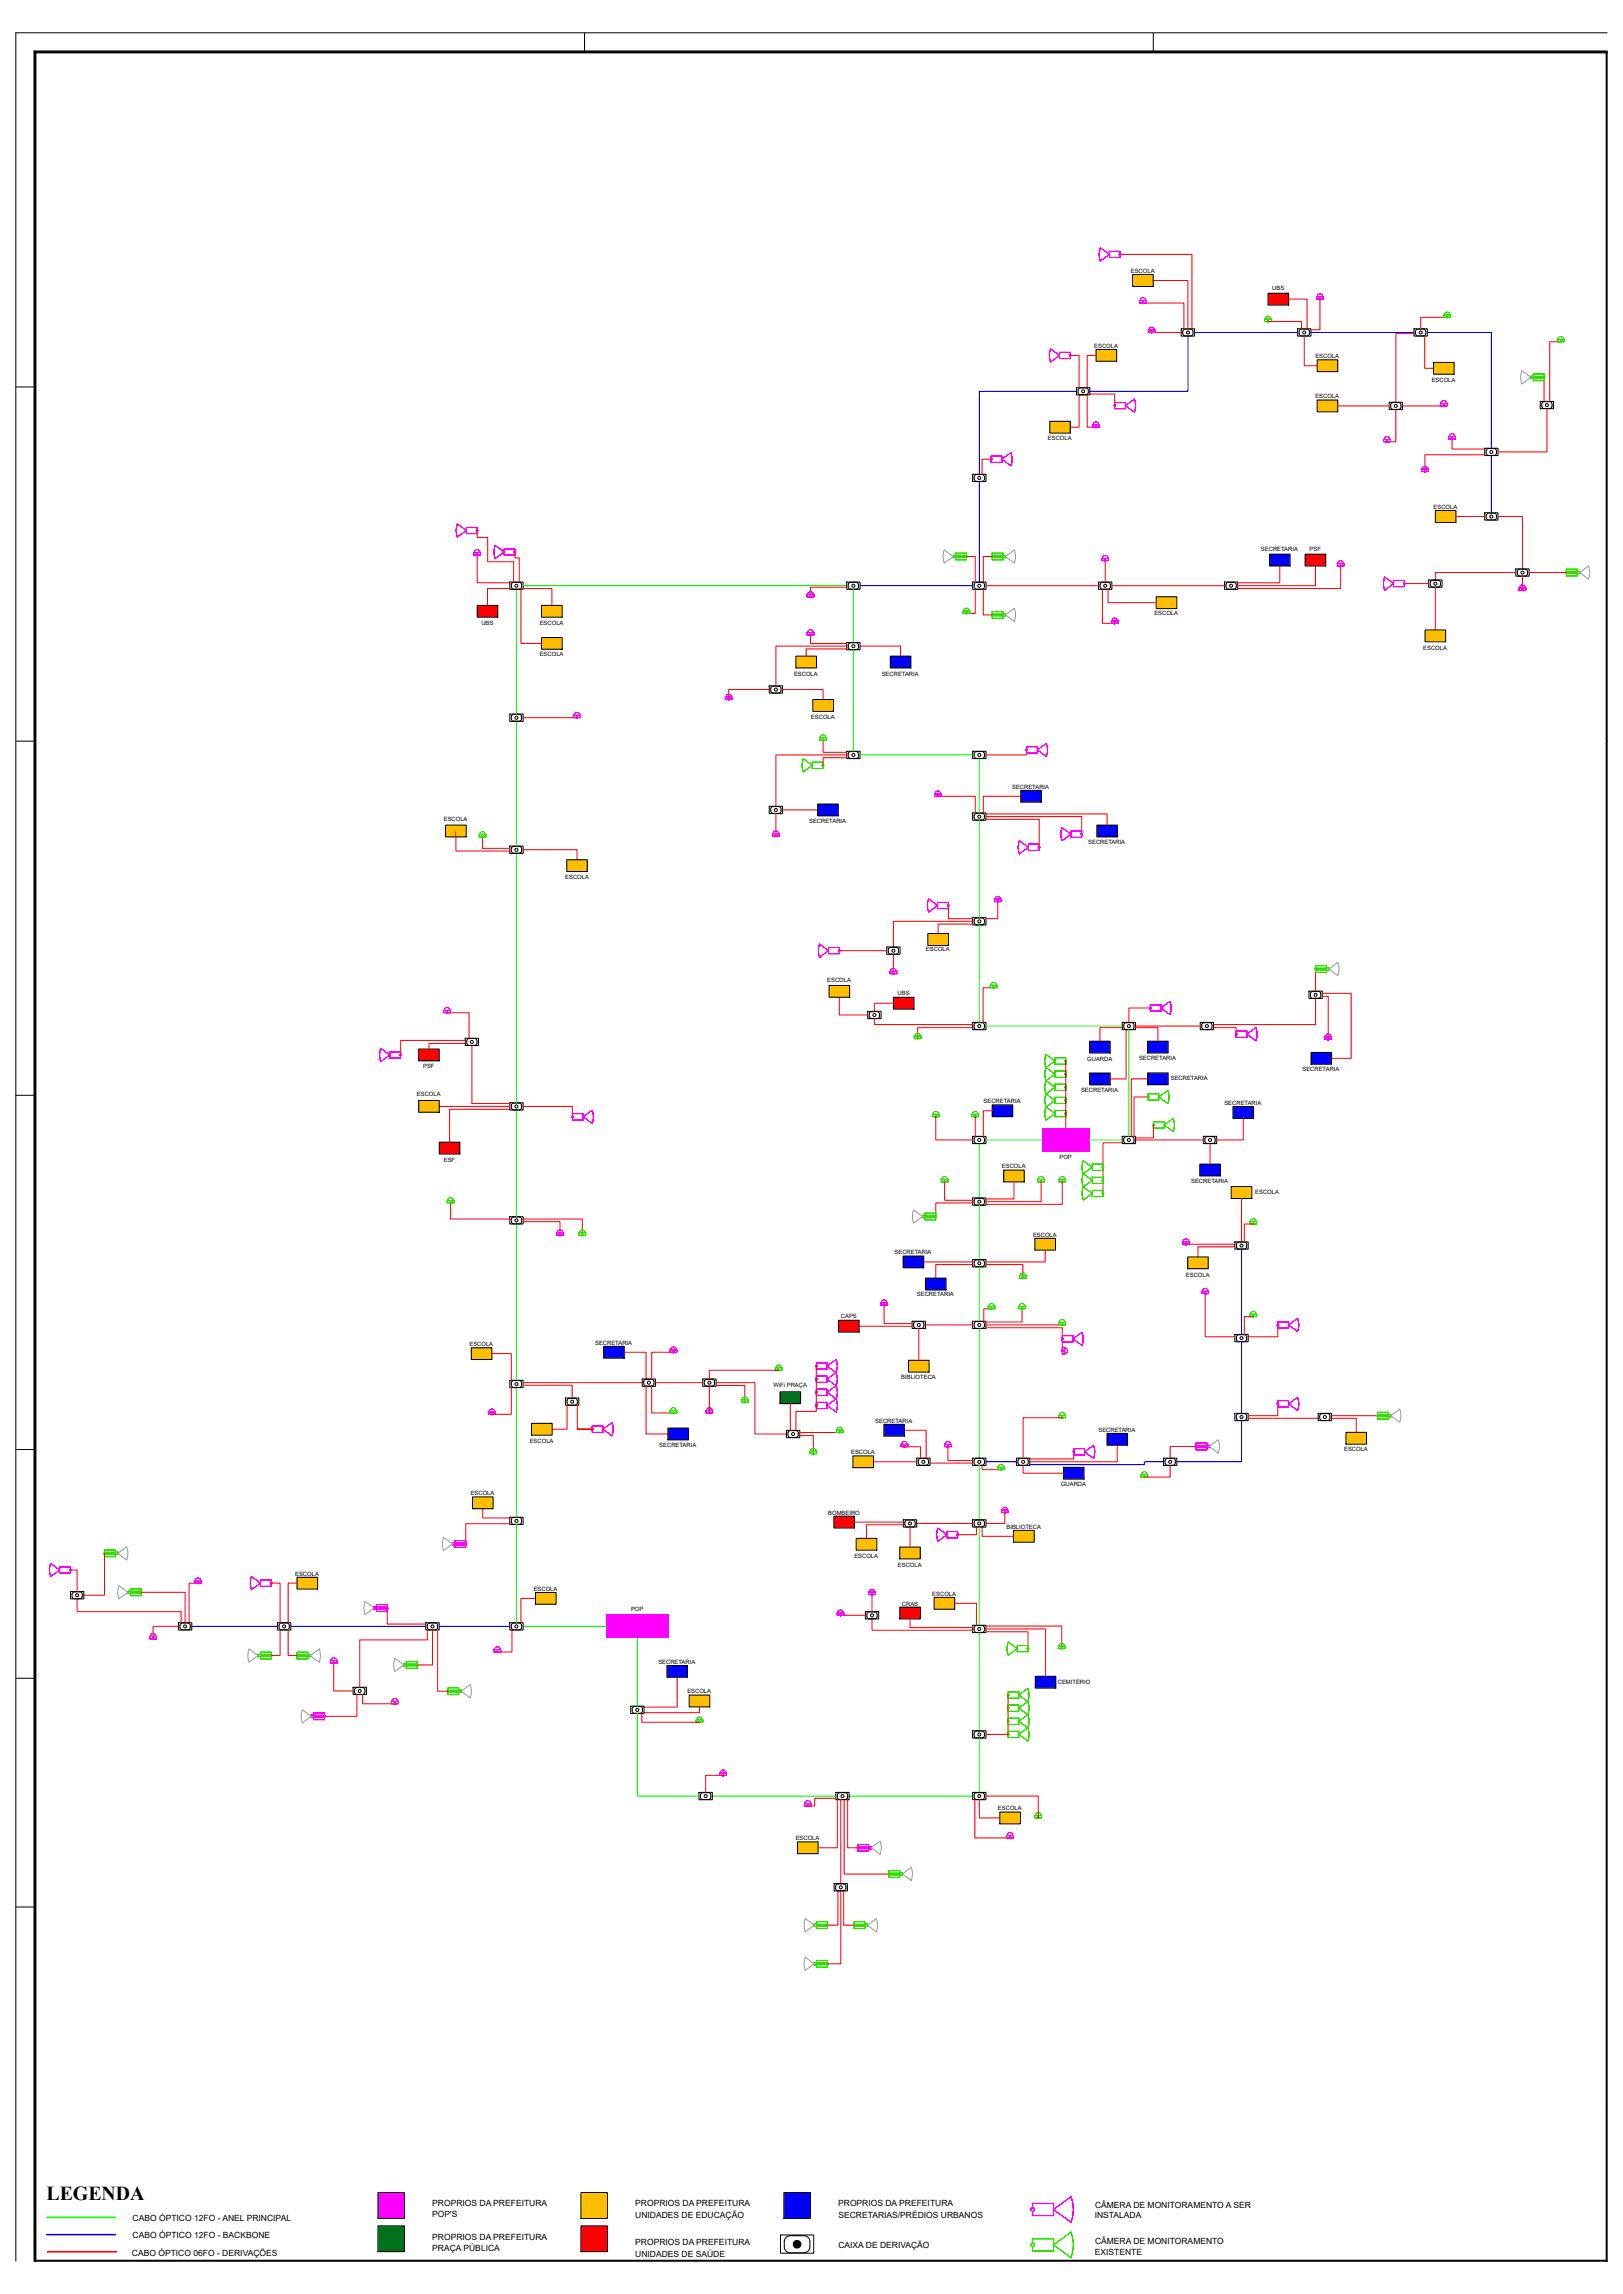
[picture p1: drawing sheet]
<svg xmlns="http://www.w3.org/2000/svg" width="841mm" height="1189mm" viewBox="0 0 841 1189" stroke-linecap="round" stroke-linejoin="round" font-family="sans-serif">
<defs><g id="words">
<text font-size="10.3" x="24" y="1140">LEGENDA</text>
<g font-size="4.4">
<text x="224" y="1144">PROPRIOS DA PREFEITURA</text>
<text x="329" y="1144">PROPRIOS DA PREFEITURA</text>
<text x="434" y="1144">PROPRIOS DA PREFEITURA</text>
<text x="567" y="1144">CÂMERA DE MONITORAMENTO A SER</text>
<text x="69" y="1151">CABO ÓPTICO 12FO - ANEL PRINCIPAL</text>
<text x="224" y="1149">POP'S</text>
<text x="329" y="1150">UNIDADES DE EDUCAÇÃO</text>
<text x="434" y="1150">SECRETARIAS/PRÉDIOS URBANOS</text>
<text x="567" y="1150">INSTALADA</text>
<text x="69" y="1160">CABO ÓPTICO 12FO - BACKBONE</text>
<text x="224" y="1161">PROPRIOS DA PREFEITURA</text>
<text x="329" y="1164">PROPRIOS DA PREFEITURA</text>
<text x="567" y="1163">CÂMERA DE MONITORAMENTO</text>
<text x="68" y="1169">CABO ÓPTICO 06FO - DERIVAÇÕES</text>
<text x="224" y="1167">PRAÇA PÚBLICA</text>
<text x="329" y="1170">UNIDADES DE SAÚDE</text>
<text x="434" y="1165">CAIXA DE DERIVAÇÃO</text>
<text x="567" y="1169">EXISTENTE</text>
</g>
<g font-size="3">
<text x="586" y="141">ESCOLA</text>
<text x="659" y="150">UBS</text>
<text x="567" y="180">ESCOLA</text>
<text x="682" y="186">ESCOLA</text>
<text x="742" y="198">ESCOLA</text>
<text x="682" y="206">ESCOLA</text>
<text x="543" y="228">ESCOLA</text>
<text x="743" y="264">ESCOLA</text>
<text x="653" y="286">SECRETARIA</text>
<text x="679" y="286">PSF</text>
<text x="249" y="324">UBS</text>
<text x="280" y="324">ESCOLA</text>
<text x="598" y="319">ESCOLA</text>
<text x="280" y="340">ESCOLA</text>
<text x="737" y="337">ESCOLA</text>
<text x="411" y="350">ESCOLA</text>
<text x="457" y="350">SECRETARIA</text>
<text x="420" y="372">ESCOLA</text>
<text x="524" y="409">SECRETARIA</text>
<text x="230" y="426">ESCOLA</text>
<text x="419" y="427">SECRETARIA</text>
<text x="564" y="437">SECRETARIA</text>
<text x="293" y="456">ESCOLA</text>
<text x="480" y="493">ESCOLA</text>
<text x="429" y="509">ESCOLA</text>
<text x="465" y="516">UBS</text>
<text x="563" y="550">GUARDA</text>
<text x="590" y="549">SECRETARIA</text>
<text x="219" y="554">PSF</text>
<text x="675" y="555">SECRETARIA</text>
<text x="607" y="560">SECRETARIA</text>
<text x="216" y="568">ESCOLA</text>
<text x="560" y="566">SECRETARIA</text>
<text x="510" y="572">SECRETARIA</text>
<text x="634" y="573">SECRETARIA</text>
<text x="230" y="602">ESF</text>
<text x="519" y="606">ESCOLA</text>
<text x="549" y="600">POP</text>
<text x="617" y="613">SECRETARIA</text>
<text x="650" y="619">ESCOLA</text>
<text x="535" y="641">ESCOLA</text>
<text x="464" y="650">SECRETARIA</text>
<text x="614" y="662">ESCOLA</text>
<text x="475" y="672">SECRETARIA</text>
<text x="436" y="683">CAPS</text>
<text x="243" y="698">ESCOLA</text>
<text x="308" y="697">SECRETARIA</text>
<text x="401" y="719">WiFi PRAÇA</text>
<text x="467" y="715">BIBLIOTECA</text>
<text x="454" y="737">SECRETARIA</text>
<text x="569" y="742">SECRETARIA</text>
<text x="275" y="748">ESCOLA</text>
<text x="342" y="750">SECRETARIA</text>
<text x="441" y="754">ESCOLA</text>
<text x="697" y="752">ESCOLA</text>
<text x="550" y="770">GUARDA</text>
<text x="244" y="775">ESCOLA</text>
<text x="429" y="785">BOMBEIRO</text>
<text x="522" y="792">BIBLIOTECA</text>
<text x="443" y="808">ESCOLA</text>
<text x="465" y="812">ESCOLA</text>
<text x="153" y="817">ESCOLA</text>
<text x="277" y="825">ESCOLA</text>
<text x="483" y="827">ESCOLA</text>
<text x="467" y="832">CRAS</text>
<text x="327" y="835">POP</text>
<text x="341" y="862">SECRETARIA</text>
<text x="548" y="873">CEMITÉRIO</text>
<text x="356" y="878">ESCOLA</text>
<text x="517" y="938">ESCOLA</text>
<text x="412" y="954">ESCOLA</text>
</g>
</g></defs>
<!-- layer: ARQ-FOLHA -->
<g fill="none" stroke="#000" stroke-width=".52">
<path d="M303 17v10M598 17v10M833 17h-825v1155M18 26l1 1v1145h-1zM18 26h815v1h-814zM832 27h1v1145h-1zM8 201h10M833 201h.1M8 384h10M833 384h.1M8 568h10M833 568h.1"/>
<path d="M8 751h10M833 751h.1M8 870h10M833 870h.1M8 988h10M833 988h.1M833 1093h.1M18 1172h1h813h1zM303 1172h.1M598 1172h.1"/>
</g>
<path d="M18 26h815v1h-814zM832 27h1v1145h-1zM18 26l1 1v1145h-1zM18 1172h1h813h1z" fill="#000"/>
<!-- layer: Unidade - POP -->
<path d="M196 1136h14v14h-14z" fill-rule="evenodd" fill="#f0f"/>
<path d="M196 1136h14v14h-14z" fill="none" stroke="#000" stroke-width=".52"/>
<!-- layer: Unidade - Praa -->
<path d="M196 1154h14v13h-14z" fill-rule="evenodd" fill="#00721c"/>
<path d="M196 1154h14v13h-14z" fill="none" stroke="#000" stroke-width=".52"/>
<!-- layer: Unidade - Educao -->
<path d="M301 1136h14v14h-14z" fill-rule="evenodd" fill="#ffbf00"/>
<path d="M301 1136h14v14h-14z" fill="none" stroke="#000" stroke-width=".52"/>
<!-- layer: Unidade - Sade -->
<path d="M301 1154h14v13h-14z" fill-rule="evenodd" fill="#f00"/>
<path d="M301 1154h14v13h-14z" fill="none" stroke="#000" stroke-width=".52"/>
<!-- layer: Fibra 24FO - Anel -->
<path d="M24 1149h36zM24 1149h36" fill="none" stroke="#0f0" stroke-width=".52"/>
<!-- layer: Fibra 12FO - Backbone -->
<path d="M24 1158h36zM24 1158h36" fill="none" stroke="#00f" stroke-width=".52"/>
<!-- layer: Fibra 06FO - Derivao -->
<path d="M25 1167h35zM25 1167h35" fill="none" stroke="#f00" stroke-width=".52"/>
<!-- layer: Unidade - Sec.-Urbano -->
<path d="M406 1136h14v14h-14z" fill-rule="evenodd" fill="#00f"/>
<path d="M406 1136h14v14h-14z" fill="none" stroke="#000" stroke-width=".52"/>
<!-- layer: Cameras Novas -->
<path d="M536 1145a1 1 0 0 0-2 0 .9 .9 0 0 0 0 1" fill="none" stroke="#f0f" stroke-width=".52"/>
<path d="M535 1144l1 1-1 1 1-1z" fill-rule="evenodd" fill="#f0f"/>
<path d="M535 1146v2zM535 1148h11zM535 1142h11zM535 1142v2zM535 1148h11M535 1142h11M535 1144a1.1 1.1 0 0 1 1 1 1.1 1.1 0 0 1-1 1M535 1142v2a.9 .9 0 0 1 1 1 .9 .9 0 0 1-1 1M535 1146v2M546 1145l9 7zM546 1142v6zM546 1142v6" fill="none" stroke="#f0f" stroke-width=".52"/>
<path d="M546 1145l9 7z" fill="#f0f"/>
<path d="M546 1145l9-7z" fill="none" stroke="#f0f" stroke-width=".52"/>
<path d="M546 1145l9-7z" fill="#f0f"/>
<path d="M555 1139h.1" fill="none" stroke="#f0f" stroke-width=".52"/>
<path d="M555 1139v1z" fill="none" stroke="#f0f" stroke-width=".52"/>
<path d="M555 1139v1z" fill="#f0f"/>
<path d="M555 1140h1z" fill="none" stroke="#f0f" stroke-width=".52"/>
<path d="M555 1140h1z" fill="#f0f"/>
<path d="M555 1140l1 1z" fill="none" stroke="#f0f" stroke-width=".52"/>
<path d="M555 1140l1 1z" fill="#f0f"/>
<path d="M556 1141v1z" fill="none" stroke="#f0f" stroke-width=".52"/>
<path d="M556 1141v1z" fill="#f0f"/>
<path d="M556 1142h.1" fill="none" stroke="#f0f" stroke-width=".52"/>
<path d="M556 1142v1z" fill="none" stroke="#f0f" stroke-width=".52"/>
<path d="M556 1142v1z" fill="#f0f"/>
<path d="M556 1143h.1" fill="none" stroke="#f0f" stroke-width=".52"/>
<path d="M556 1143v1z" fill="none" stroke="#f0f" stroke-width=".52"/>
<path d="M556 1143v1z" fill="#f0f"/>
<path d="M556 1144v1z" fill="none" stroke="#f0f" stroke-width=".52"/>
<path d="M556 1144v1z" fill="#f0f"/>
<path d="M556 1145h.1" fill="none" stroke="#f0f" stroke-width=".52"/>
<path d="M556 1145v1z" fill="none" stroke="#f0f" stroke-width=".52"/>
<path d="M556 1145v1z" fill="#f0f"/>
<path d="M556 1146h.1" fill="none" stroke="#f0f" stroke-width=".52"/>
<path d="M556 1146v1z" fill="none" stroke="#f0f" stroke-width=".52"/>
<path d="M556 1146v1z" fill="#f0f"/>
<path d="M556 1147v1z" fill="none" stroke="#f0f" stroke-width=".52"/>
<path d="M556 1147v1z" fill="#f0f"/>
<path d="M556 1148h.1" fill="none" stroke="#f0f" stroke-width=".52"/>
<path d="M556 1148v1z" fill="none" stroke="#f0f" stroke-width=".52"/>
<path d="M556 1148v1z" fill="#f0f"/>
<path d="M556 1149v1z" fill="none" stroke="#f0f" stroke-width=".52"/>
<path d="M556 1149v1z" fill="#f0f"/>
<path d="M556 1149v1z" fill="none" stroke="#f0f" stroke-width=".52"/>
<path d="M556 1149v1z" fill="#f0f"/>
<path d="M555 1150v1z" fill="none" stroke="#f0f" stroke-width=".52"/>
<path d="M555 1150v1z" fill="#f0f"/>
<path d="M555 1151h.1" fill="none" stroke="#f0f" stroke-width=".52"/>
<path d="M555 1151v1z" fill="none" stroke="#f0f" stroke-width=".52"/>
<path d="M555 1151v1z" fill="#f0f"/>
<circle cx="535" cy="1145" r=".9" fill="none" stroke="#f0f" stroke-width=".52"/>
<!-- layer: Cameras Existentes -->
<path d="M536 1163a1 1 0 0 0-2 0 .9 .9 0 0 0 0 1" fill="none" stroke="#37dd00" stroke-width=".52"/>
<path d="M535 1162l1 1-1 2 1-1z" fill-rule="evenodd" fill="#37dd00"/>
<path d="M535 1164v3zM535 1167h11zM535 1160h11zM535 1160v3zM535 1167h11M535 1160h11M535 1162a1.1 1.1 0 0 1 1 2 1.1 1.1 0 0 1-1 1M535 1160v3a.9 .9 0 0 1 1 1 .9 .9 0 0 1-1 0M535 1164v3M546 1164l9 6zM546 1160v7zM546 1160v7" fill="none" stroke="#37dd00" stroke-width=".52"/>
<path d="M546 1164l9 6z" fill="#37dd00"/>
<path d="M546 1164l9-7z" fill="none" stroke="#37dd00" stroke-width=".52"/>
<path d="M546 1164l9-7z" fill="#37dd00"/>
<path d="M555 1157h.1" fill="none" stroke="#37dd00" stroke-width=".52"/>
<path d="M555 1157h.1" fill="none" stroke="#37dd00" stroke-width=".52"/>
<path d="M555 1158l1 1z" fill="none" stroke="#37dd00" stroke-width=".52"/>
<path d="M555 1158l1 1z" fill="#37dd00"/>
<path d="M555 1159h1z" fill="none" stroke="#37dd00" stroke-width=".52"/>
<path d="M555 1159h1z" fill="#37dd00"/>
<path d="M556 1159v1z" fill="none" stroke="#37dd00" stroke-width=".52"/>
<path d="M556 1159v1z" fill="#37dd00"/>
<path d="M556 1160h.1" fill="none" stroke="#37dd00" stroke-width=".52"/>
<path d="M556 1160h.1" fill="none" stroke="#37dd00" stroke-width=".52"/>
<path d="M556 1161v1z" fill="none" stroke="#37dd00" stroke-width=".52"/>
<path d="M556 1161v1z" fill="#37dd00"/>
<path d="M556 1162h.1" fill="none" stroke="#37dd00" stroke-width=".52"/>
<path d="M556 1162v1z" fill="none" stroke="#37dd00" stroke-width=".52"/>
<path d="M556 1162v1z" fill="#37dd00"/>
<path d="M556 1163v1z" fill="none" stroke="#37dd00" stroke-width=".52"/>
<path d="M556 1163v1z" fill="#37dd00"/>
<path d="M556 1164h.1" fill="none" stroke="#37dd00" stroke-width=".52"/>
<path d="M556 1164v1z" fill="none" stroke="#37dd00" stroke-width=".52"/>
<path d="M556 1164v1z" fill="#37dd00"/>
<path d="M556 1165h.1" fill="none" stroke="#37dd00" stroke-width=".52"/>
<path d="M556 1165v1z" fill="none" stroke="#37dd00" stroke-width=".52"/>
<path d="M556 1165v1z" fill="#37dd00"/>
<path d="M556 1166v1z" fill="none" stroke="#37dd00" stroke-width=".52"/>
<path d="M556 1166v1z" fill="#37dd00"/>
<path d="M556 1167h.1" fill="none" stroke="#37dd00" stroke-width=".52"/>
<path d="M556 1167v1z" fill="none" stroke="#37dd00" stroke-width=".52"/>
<path d="M556 1167v1z" fill="#37dd00"/>
<path d="M556 1168h.1" fill="none" stroke="#37dd00" stroke-width=".52"/>
<path d="M555 1168v1z" fill="none" stroke="#37dd00" stroke-width=".52"/>
<path d="M555 1168v1z" fill="#37dd00"/>
<path d="M555 1169v1z" fill="none" stroke="#37dd00" stroke-width=".52"/>
<path d="M555 1169v1z" fill="#37dd00"/>
<path d="M555 1170h.1" fill="none" stroke="#37dd00" stroke-width=".52"/>
<circle cx="535" cy="1164" r=".9" fill="none" stroke="#37dd00" stroke-width=".52"/>
<!-- layer: 0 -->
<circle cx="413" cy="1163" r="2" fill="#000"/>
<!-- layer: CAIXA R2 -->
<g fill="none" stroke="#000" stroke-width=".52">
<path d="M404 1158h18v10h-18zM406 1162v3a3 3 0 0 0 3 3h8a3 3 0 0 0 3-4v-2a3 3 0 0 0-3-3h-8a3 3 0 0 0-3 3"/>
<circle cx="413" cy="1163" r="2"/>
</g>
<!-- layer: POP -->
<path d="M540 585h25v12h-25z" fill-rule="evenodd" fill="#f0f"/>
<!-- layer: CAIXA R2 -->
<g fill="none" stroke="#000" stroke-width=".52">
<path d="M504 589h7v4h-7zM505 590v2l1 1h3l1-1v-2l-1-1h-3l-1 1"/>
<circle cx="507" cy="591" r=".8"/>
</g>
<!-- layer: Fibra ptica 24 FO - Anel ptico -->
<path d="M511 591h29" fill="none" stroke="#0f0" stroke-width=".52"/>
<!-- layer: Cameras Existentes -->
<path d="M485 578v1v-1l-1 1z" fill-rule="evenodd" fill="#37dd00"/>
<path d="M484 579l1-1v1" fill="none" stroke="#37dd00" stroke-width=".52"/>
<path d="M484 576a1.5 1.5 0 0 1 1 0 1.5 1.5 0 0 1 1 2l-1-2h-1l-1 2z" fill-rule="evenodd" fill="#37dd00"/>
<path d="M483 579h1zM483 578h.1M483 578a1.4 1.4 0 0 1 2-2 1.4 1.4 0 0 1 1 2M486 578h.1" fill="none" stroke="#37dd00" stroke-width=".52"/>
<path d="M483 579h1z" fill="#37dd00"/>
<path d="M483 577v2z" fill="none" stroke="#37dd00" stroke-width=".52"/>
<path d="M483 577v2z" fill="#37dd00"/>
<path d="M483 577h4zM483 578h4M487 578v1z" fill="none" stroke="#37dd00" stroke-width=".52"/>
<path d="M487 578v1z" fill="#37dd00"/>
<path d="M485 579h2z" fill="none" stroke="#37dd00" stroke-width=".52"/>
<path d="M485 579h2z" fill="#37dd00"/>
<g fill="none" stroke="#37dd00" stroke-width=".52">
<path d="M484 579l1-1v1"/>
<circle cx="485" cy="579" r=".5"/>
</g>
<!-- layer: Fibra ptica 06 FO - Derivaes -->
<path d="M485 579v12h19" fill="none" stroke="#f00" stroke-width=".52"/>
<!-- layer: Cameras Existentes -->
<path d="M505 578l1 1-1-1v1z" fill-rule="evenodd" fill="#37dd00"/>
<path d="M505 579v-1l1 1" fill="none" stroke="#37dd00" stroke-width=".52"/>
<path d="M504 576a1.5 1.5 0 0 1 2 0 1.5 1.5 0 0 1 1 2l-2-2h-1v2z" fill-rule="evenodd" fill="#37dd00"/>
<path d="M504 579h1zM504 576h2l1 2a1.5 1.5 0 0 0-2-2 1.5 1.5 0 0 0-1 2zM507 578h.1" fill="none" stroke="#37dd00" stroke-width=".52"/>
<path d="M504 579h1z" fill="#37dd00"/>
<path d="M504 577v2z" fill="none" stroke="#37dd00" stroke-width=".52"/>
<path d="M504 577v2z" fill="#37dd00"/>
<path d="M504 577h3zM504 578h3M507 578v1z" fill="none" stroke="#37dd00" stroke-width=".52"/>
<path d="M507 578v1z" fill="#37dd00"/>
<path d="M506 579h1z" fill="none" stroke="#37dd00" stroke-width=".52"/>
<path d="M506 579h1z" fill="#37dd00"/>
<g fill="none" stroke="#37dd00" stroke-width=".52">
<path d="M505 579v-1l1 1"/>
<circle cx="505" cy="579" r=".5"/>
</g>
<!-- layer: Fibra ptica 06 FO - Derivaes -->
<path d="M505 579v10" fill="none" stroke="#f00" stroke-width=".52"/>
<!-- layer: Unidade - Sec.-Urbano -->
<path d="M514 573h11v6h-11z" fill-rule="evenodd" fill="#00f"/>
<path d="M514 573h11v6h-11z" fill="none" stroke="#000" stroke-width=".52"/>
<!-- layer: Fibra ptica 06 FO - Derivaes -->
<path d="M514 576h-4v13" fill="none" stroke="#f00" stroke-width=".52"/>
<!-- layer: Fibra ptica 24 FO - Anel ptico -->
<path d="M507 593v28" fill="none" stroke="#0f0" stroke-width=".52"/>
<!-- layer: CAIXA R2 -->
<g fill="none" stroke="#000" stroke-width=".52">
<path d="M504 621h7v4h-7zM505 622v2l1 1h3l1-1v-2l-1-1h-3l-1 1"/>
<circle cx="507" cy="623" r=".8"/>
</g>
<!-- layer: Cameras Existentes -->
<path d="M489 612l1 1v-1l-1 1z" fill-rule="evenodd" fill="#37dd00"/>
<path d="M489 613v-1l1 1" fill="none" stroke="#37dd00" stroke-width=".52"/>
<path d="M488 610a1.5 1.5 0 0 1 2 0 1.5 1.5 0 0 1 1 1l-1-1h-2v1z" fill-rule="evenodd" fill="#37dd00"/>
<path d="M488 613h1zM488 611a1.5 1.5 0 0 1 1-1 1.5 1.5 0 0 1 2 1M488 611h.1M488 611a1.4 1.4 0 0 1 1-1 1.4 1.4 0 0 1 2 1M491 611h.1" fill="none" stroke="#37dd00" stroke-width=".52"/>
<path d="M488 613h1z" fill="#37dd00"/>
<path d="M488 611v2z" fill="none" stroke="#37dd00" stroke-width=".52"/>
<path d="M488 611v2z" fill="#37dd00"/>
<path d="M488 611h3zM488 611h3M491 611v2z" fill="none" stroke="#37dd00" stroke-width=".52"/>
<path d="M491 611v2z" fill="#37dd00"/>
<path d="M490 613h1z" fill="none" stroke="#37dd00" stroke-width=".52"/>
<path d="M490 613h1z" fill="#37dd00"/>
<g fill="none" stroke="#37dd00" stroke-width=".52">
<path d="M489 613v-1l1 1"/>
<circle cx="489" cy="613" r=".5"/>
</g>
<!-- layer: Fibra ptica 06 FO - Derivaes -->
<path d="M489 613v9h15M504 623h-19v8" fill="none" stroke="#f00" stroke-width=".52"/>
<!-- layer: Cameras Existentes -->
<path d="M485 630h-1l1 1z" fill-rule="evenodd" fill="#37dd00"/>
<path d="M479 630v1zM484 631h1" fill="none" stroke="#37dd00" stroke-width=".52"/>
<path d="M479 630v1z" fill="#37dd00"/>
<path d="M478 631h1z" fill="none" stroke="#37dd00" stroke-width=".52"/>
<path d="M478 631h1z" fill="#37dd00"/>
<path d="M478 630v1z" fill="none" stroke="#37dd00" stroke-width=".52"/>
<path d="M478 630v1z" fill="#37dd00"/>
<path d="M478 630h1z" fill="none" stroke="#37dd00" stroke-width=".52"/>
<path d="M478 630h1z" fill="#37dd00"/>
<path d="M479 630h6l-1 1h1h-6z" fill-rule="evenodd" fill="#37dd00"/>
<path d="M485 631v1z" fill="none" stroke="#37dd00" stroke-width=".52"/>
<path d="M485 631v1z" fill="#37dd00"/>
<path d="M479 629v3zM479 629h6zM479 632h6M479 632h6zM485 629v1zM485 629h-6v3" fill="none" stroke="#37dd00" stroke-width=".52"/>
<path d="M485 629v1z" fill="#37dd00"/>
<g fill="none" stroke="#37dd00" stroke-width=".52">
<path d="M479 630h6M479 631h6M485 630l-1 1h1"/>
<circle cx="485" cy="631" r=".5"/>
</g>
<!-- layer: 252 -->
<path d="M473 627l5 4-5 3v-4z" fill="none" stroke="#989898" stroke-width=".52"/>
<!-- layer: Unidade - Educao -->
<path d="M520 606h11v7h-11z" fill-rule="evenodd" fill="#ffbf00"/>
<path d="M520 606h11v7h-11z" fill="none" stroke="#000" stroke-width=".52"/>
<!-- layer: Fibra ptica 06 FO - Derivaes -->
<path d="M351 869v16h-17" fill="none" stroke="#f00" stroke-width=".52"/>
<!-- layer: Cameras Existentes -->
<path d="M539 612l1 1v-1l-1 1z" fill-rule="evenodd" fill="#37dd00"/>
<path d="M539 613v-1l1 1" fill="none" stroke="#37dd00" stroke-width=".52"/>
<path d="M538 610a1.5 1.5 0 0 1 2 0 1.5 1.5 0 0 1 1 1l-1-1h-2v1z" fill-rule="evenodd" fill="#37dd00"/>
<path d="M538 613h1zM538 611a1.5 1.5 0 0 1 1-1 1.5 1.5 0 0 1 2 1M538 611h.1M538 611a1.4 1.4 0 0 1 1-1 1.4 1.4 0 0 1 2 1M541 611h.1" fill="none" stroke="#37dd00" stroke-width=".52"/>
<path d="M538 613h1z" fill="#37dd00"/>
<path d="M538 611v2z" fill="none" stroke="#37dd00" stroke-width=".52"/>
<path d="M538 611v2z" fill="#37dd00"/>
<path d="M538 611h3zM538 611h3M541 611v2z" fill="none" stroke="#37dd00" stroke-width=".52"/>
<path d="M541 611v2z" fill="#37dd00"/>
<path d="M540 613h1z" fill="none" stroke="#37dd00" stroke-width=".52"/>
<path d="M540 613h1z" fill="#37dd00"/>
<g fill="none" stroke="#37dd00" stroke-width=".52">
<path d="M539 613v-1l1 1"/>
<circle cx="539" cy="613" r=".5"/>
</g>
<!-- layer: Fibra ptica 06 FO - Derivaes -->
<path d="M362 885v3h-28" fill="none" stroke="#f00" stroke-width=".52"/>
<!-- layer: Cameras Existentes -->
<path d="M550 612l1 1-1-1v1z" fill-rule="evenodd" fill="#37dd00"/>
<path d="M550 613v-1l1 1" fill="none" stroke="#37dd00" stroke-width=".52"/>
<path d="M549 610a1.5 1.5 0 0 1 2 0 1.5 1.5 0 0 1 1 1l-1-1h-2v1z" fill-rule="evenodd" fill="#37dd00"/>
<path d="M549 613h1zM549 611h.1M550 610a1.4 1.4 0 0 1 1 0 1.4 1.4 0 0 1 1 1 1.5 1.5 0 0 0-2-1 1.5 1.5 0 0 0-1 1z" fill="none" stroke="#37dd00" stroke-width=".52"/>
<path d="M549 613h1z" fill="#37dd00"/>
<path d="M549 611v2z" fill="none" stroke="#37dd00" stroke-width=".52"/>
<path d="M549 611v2z" fill="#37dd00"/>
<path d="M549 611h3zM549 611h3M552 611v2z" fill="none" stroke="#37dd00" stroke-width=".52"/>
<path d="M552 611v2z" fill="#37dd00"/>
<path d="M551 613h1z" fill="none" stroke="#37dd00" stroke-width=".52"/>
<path d="M551 613h1z" fill="#37dd00"/>
<g fill="none" stroke="#37dd00" stroke-width=".52">
<path d="M550 613v-1l1 1"/>
<circle cx="550" cy="613" r=".5"/>
</g>
<!-- layer: Fibra ptica 24 FO - Anel ptico -->
<path d="M507 625v28" fill="none" stroke="#0f0" stroke-width=".52"/>
<!-- layer: CAIXA R2 -->
<g fill="none" stroke="#000" stroke-width=".52">
<path d="M504 653h7v4h-7zM505 653h5v3l-1 1-4-1v-2z"/>
<circle cx="507" cy="655" r=".8"/>
</g>
<!-- layer: Fibra ptica 06 FO - Derivaes -->
<path d="M479 654h25M504 655h-19v7" fill="none" stroke="#f00" stroke-width=".52"/>
<!-- layer: Unidade - Sec.-Urbano -->
<path d="M468 651h11v6h-11z" fill-rule="evenodd" fill="#00f"/>
<path d="M468 651h11v6h-11z" fill="none" stroke="#000" stroke-width=".52"/>
<path d="M480 662h10v7h-10z" fill-rule="evenodd" fill="#00f"/>
<path d="M480 662h10v7h-10z" fill="none" stroke="#000" stroke-width=".52"/>
<!-- layer: Fibra ptica 06 FO - Derivaes -->
<path d="M511 655h19v7" fill="none" stroke="#f00" stroke-width=".52"/>
<!-- layer: Unidade - Educao -->
<path d="M536 642h11v6h-11z" fill-rule="evenodd" fill="#ffbf00"/>
<path d="M536 642h11v6h-11z" fill="none" stroke="#000" stroke-width=".52"/>
<!-- layer: Fibra ptica 06 FO - Derivaes -->
<path d="M542 648v6h-31" fill="none" stroke="#f00" stroke-width=".52"/>
<!-- layer: Cameras Existentes -->
<path d="M530 662h1h-1h-1z" fill-rule="evenodd" fill="#37dd00"/>
<path d="M530 662h.1" fill="none" stroke="#37dd00" stroke-width=".52"/>
<path d="M529 660a1.5 1.5 0 0 1 2 0 1.5 1.5 0 0 1 0 1l-1-1h-1l-1 1z" fill-rule="evenodd" fill="#37dd00"/>
<path d="M528 662l2 1zM529 660a1.5 1.5 0 0 1 1 0 1.5 1.5 0 0 1 1 1 1.5 1.5 0 0 0-1-1 1.5 1.5 0 0 0-2 1z" fill="none" stroke="#37dd00" stroke-width=".52"/>
<path d="M528 662l2 1z" fill="#37dd00"/>
<path d="M528 661v2z" fill="none" stroke="#37dd00" stroke-width=".52"/>
<path d="M528 661v2z" fill="#37dd00"/>
<path d="M528 661h4zM528 661h4M532 661v2z" fill="none" stroke="#37dd00" stroke-width=".52"/>
<path d="M532 661v2z" fill="#37dd00"/>
<path d="M530 662l2 1z" fill="none" stroke="#37dd00" stroke-width=".52"/>
<path d="M530 662l2 1z" fill="#37dd00"/>
<g fill="none" stroke="#37dd00" stroke-width=".52">
<path d="M529 662h1h1"/>
<circle cx="530" cy="662" r=".5"/>
</g>
<!-- layer: Fibra ptica 24 FO - Anel ptico -->
<path d="M507 657v28" fill="none" stroke="#0f0" stroke-width=".52"/>
<!-- layer: CAIXA R2 -->
<g fill="none" stroke="#000" stroke-width=".52">
<path d="M473 685h7v4h-7zM474 685h4l1 3h-1h-4l-1-2zM504 685h7v4h-7zM505 685h5v3h-1h-4v-2z"/>
<circle cx="476" cy="687" r=".8"/>
<circle cx="507" cy="687" r=".8"/>
</g>
<!-- layer: Fibra ptica 06 FO - Derivaes -->
<path d="M458 676v10h15M445 687h28M480 687h24" fill="none" stroke="#f00" stroke-width=".52"/>
<!-- layer: Cameras Novas -->
<path d="M458 676h1h-1z" fill-rule="evenodd" fill="#f0f"/>
<path d="M458 676h1" fill="none" stroke="#f0f" stroke-width=".52"/>
<path d="M457 674a1.5 1.5 0 0 1 2 0 1.5 1.5 0 0 1 1 1l-2-1h-1v1z" fill-rule="evenodd" fill="#f0f"/>
<path d="M456 677l2-1zM457 675h.1M457 675a1.4 1.4 0 0 1 1-1 1.4 1.4 0 0 1 2 1M460 675h.1" fill="none" stroke="#f0f" stroke-width=".52"/>
<path d="M456 677l2-1z" fill="#f0f"/>
<path d="M456 675v2z" fill="none" stroke="#f0f" stroke-width=".52"/>
<path d="M456 675v2z" fill="#f0f"/>
<path d="M456 675h4zM456 675h4M460 675v2z" fill="none" stroke="#f0f" stroke-width=".52"/>
<path d="M460 675v2z" fill="#f0f"/>
<path d="M459 676l1 1z" fill="none" stroke="#f0f" stroke-width=".52"/>
<path d="M459 676l1 1z" fill="#f0f"/>
<g fill="none" stroke="#f0f" stroke-width=".52">
<path d="M458 676h1"/>
<circle cx="458" cy="676" r=".5"/>
</g>
<!-- layer: Unidade - Sade -->
<path d="M435 684h10v6h-10z" fill-rule="evenodd" fill="#f00"/>
<path d="M435 684h10v6h-10z" fill="none" stroke="#000" stroke-width=".52"/>
<!-- layer: Fibra ptica 06 FO - Derivaes -->
<path d="M476 689v16" fill="none" stroke="#f00" stroke-width=".52"/>
<!-- layer: Unidade - Educao -->
<path d="M471 705h10v6h-10z" fill-rule="evenodd" fill="#ffbf00"/>
<path d="M471 705h10v6h-10z" fill="none" stroke="#000" stroke-width=".52"/>
<!-- layer: Fibra ptica 06 FO - Derivaes -->
<path d="M530 678v7h-19M511 688h39v12M511 687h39" fill="none" stroke="#f00" stroke-width=".52"/>
<!-- layer: Cameras Novas -->
<path d="M550 694h1" fill="none" stroke="#f0f" stroke-width=".52"/>
<path d="M550 693l1 1-1 1 1-1z" fill-rule="evenodd" fill="#f0f"/>
<path d="M550 692v1z" fill="none" stroke="#f0f" stroke-width=".52"/>
<path d="M550 692v1z" fill="#f0f"/>
<path d="M550 692h6zM550 694v2zM550 692h6M550 696h6M550 696h6zM556 692v4zM556 692v4" fill="none" stroke="#f0f" stroke-width=".52"/>
<path d="M550 694v2z" fill="#f0f"/>
<path d="M550 694l1-1-1 2M556 694l5-4z" fill="none" stroke="#f0f" stroke-width=".52"/>
<path d="M556 694l5-4z" fill="#f0f"/>
<path d="M556 694l5 3z" fill="none" stroke="#f0f" stroke-width=".52"/>
<path d="M556 694l5 3z" fill="#f0f"/>
<path d="M561 697h.1" fill="none" stroke="#f0f" stroke-width=".52"/>
<path d="M561 697h.1" fill="none" stroke="#f0f" stroke-width=".52"/>
<path d="M561 696v1z" fill="none" stroke="#f0f" stroke-width=".52"/>
<path d="M561 696v1z" fill="#f0f"/>
<path d="M561 696h.1" fill="none" stroke="#f0f" stroke-width=".52"/>
<path d="M561 695v1z" fill="none" stroke="#f0f" stroke-width=".52"/>
<path d="M561 695v1z" fill="#f0f"/>
<path d="M561 695h.1" fill="none" stroke="#f0f" stroke-width=".52"/>
<path d="M561 694v1z" fill="none" stroke="#f0f" stroke-width=".52"/>
<path d="M561 694v1z" fill="#f0f"/>
<path d="M561 694h.1" fill="none" stroke="#f0f" stroke-width=".52"/>
<path d="M561 694h.1" fill="none" stroke="#f0f" stroke-width=".52"/>
<path d="M561 693v1z" fill="none" stroke="#f0f" stroke-width=".52"/>
<path d="M561 693v1z" fill="#f0f"/>
<path d="M561 693h.1" fill="none" stroke="#f0f" stroke-width=".52"/>
<path d="M561 692v1z" fill="none" stroke="#f0f" stroke-width=".52"/>
<path d="M561 692v1z" fill="#f0f"/>
<path d="M561 692h.1" fill="none" stroke="#f0f" stroke-width=".52"/>
<path d="M561 691v1z" fill="none" stroke="#f0f" stroke-width=".52"/>
<path d="M561 691v1z" fill="#f0f"/>
<path d="M561 691h.1" fill="none" stroke="#f0f" stroke-width=".52"/>
<path d="M561 691h.1" fill="none" stroke="#f0f" stroke-width=".52"/>
<circle cx="550" cy="694" r=".5" fill="none" stroke="#f0f" stroke-width=".52"/>
<path d="M550 700h1l-1 1 1-1z" fill-rule="evenodd" fill="#f0f"/>
<circle cx="550" cy="700" r=".5" fill="none" stroke="#f0f" stroke-width=".52"/>
<path d="M552 699a1.5 1.5 0 0 1 1 1 1.5 1.5 0 0 1-1 1l1-1v-1z" fill-rule="evenodd" fill="#f0f"/>
<path d="M550 698v2zM552 699a1.5 1.5 0 0 1 1 1 1.5 1.5 0 0 1-1 1 1.5 1.5 0 0 0 1-1 1.5 1.5 0 0 0-1-1zM552 699h.1" fill="none" stroke="#f0f" stroke-width=".52"/>
<path d="M550 698v2z" fill="#f0f"/>
<path d="M550 698h2z" fill="none" stroke="#f0f" stroke-width=".52"/>
<path d="M550 698h2z" fill="#f0f"/>
<path d="M552 698v4zM552 698v4M550 702h2z" fill="none" stroke="#f0f" stroke-width=".52"/>
<path d="M550 702h2z" fill="#f0f"/>
<path d="M550 701v1z" fill="none" stroke="#f0f" stroke-width=".52"/>
<path d="M550 701v1z" fill="#f0f"/>
<g fill="none" stroke="#f0f" stroke-width=".52">
<path d="M550 700h1l-1 1"/>
<circle cx="550" cy="700" r=".5"/>
</g>
<!-- layer: Cameras Existentes -->
<path d="M550 686l1 1-1-1v1z" fill-rule="evenodd" fill="#37dd00"/>
<path d="M550 687v-1l1 1" fill="none" stroke="#37dd00" stroke-width=".52"/>
<path d="M549 684a1.5 1.5 0 0 1 2 0 1.5 1.5 0 0 1 1 1l-1-1h-2v1z" fill-rule="evenodd" fill="#37dd00"/>
<path d="M549 687h1zM549 685h.1M550 684a1.4 1.4 0 0 1 1 0 1.4 1.4 0 0 1 1 1 1.5 1.5 0 0 0-2-1 1.5 1.5 0 0 0-1 1z" fill="none" stroke="#37dd00" stroke-width=".52"/>
<path d="M549 687h1z" fill="#37dd00"/>
<path d="M549 685v2z" fill="none" stroke="#37dd00" stroke-width=".52"/>
<path d="M549 685v2z" fill="#37dd00"/>
<path d="M549 685h3zM549 685h3M552 685v2z" fill="none" stroke="#37dd00" stroke-width=".52"/>
<path d="M552 685v2z" fill="#37dd00"/>
<path d="M551 687h1z" fill="none" stroke="#37dd00" stroke-width=".52"/>
<path d="M551 687h1z" fill="#37dd00"/>
<g fill="none" stroke="#37dd00" stroke-width=".52">
<path d="M550 687v-1l1 1"/>
<circle cx="550" cy="687" r=".5"/>
</g>
<!-- layer: Fibra ptica 06 FO - Derivaes -->
<path d="M514 678h-4v7" fill="none" stroke="#f00" stroke-width=".52"/>
<!-- layer: Cameras Existentes -->
<path d="M529 678h1h-1z" fill-rule="evenodd" fill="#37dd00"/>
<path d="M529 678h1" fill="none" stroke="#37dd00" stroke-width=".52"/>
<path d="M529 676a1.5 1.5 0 0 1 1 0 1.5 1.5 0 0 1 1 1l-1-1h-1l-1 1z" fill-rule="evenodd" fill="#37dd00"/>
<path d="M528 678h1zM529 676a1.4 1.4 0 0 1 1 0 1.4 1.4 0 0 1 1 1 1.5 1.5 0 0 0-1-1 1.5 1.5 0 0 0-2 1z" fill="none" stroke="#37dd00" stroke-width=".52"/>
<path d="M528 678h1z" fill="#37dd00"/>
<path d="M528 677v1z" fill="none" stroke="#37dd00" stroke-width=".52"/>
<path d="M528 677v1z" fill="#37dd00"/>
<path d="M528 677h3zM528 677h3M531 677v1z" fill="none" stroke="#37dd00" stroke-width=".52"/>
<path d="M531 677v1z" fill="#37dd00"/>
<path d="M530 678h1z" fill="none" stroke="#37dd00" stroke-width=".52"/>
<path d="M530 678h1z" fill="#37dd00"/>
<g fill="none" stroke="#37dd00" stroke-width=".52">
<path d="M529 678h1"/>
<circle cx="530" cy="678" r=".5"/>
</g>
<path d="M513 678h1h-1z" fill-rule="evenodd" fill="#37dd00"/>
<path d="M513 678h1" fill="none" stroke="#37dd00" stroke-width=".52"/>
<path d="M513 676a1.5 1.5 0 0 1 1 0 1.5 1.5 0 0 1 1 1l-1-1h-1l-1 1z" fill-rule="evenodd" fill="#37dd00"/>
<path d="M512 678h1zM513 676h2v1a1.5 1.5 0 0 0-1-1 1.5 1.5 0 0 0-2 1zM515 677h.1" fill="none" stroke="#37dd00" stroke-width=".52"/>
<path d="M512 678h1z" fill="#37dd00"/>
<path d="M512 677v1z" fill="none" stroke="#37dd00" stroke-width=".52"/>
<path d="M512 677v1z" fill="#37dd00"/>
<path d="M512 677h4zM512 677h4M516 677v1z" fill="none" stroke="#37dd00" stroke-width=".52"/>
<path d="M516 677v1z" fill="#37dd00"/>
<path d="M514 678h2z" fill="none" stroke="#37dd00" stroke-width=".52"/>
<path d="M514 678h2z" fill="#37dd00"/>
<g fill="none" stroke="#37dd00" stroke-width=".52">
<path d="M513 678h1"/>
<circle cx="514" cy="678" r=".5"/>
</g>
<!-- layer: Fibra ptica 24 FO - Anel ptico -->
<path d="M507 689v67" fill="none" stroke="#0f0" stroke-width=".52"/>
<!-- layer: CAIXA R2 -->
<g fill="none" stroke="#000" stroke-width=".52">
<path d="M504 756h7v4h-7zM505 757v2h1h3h1v-2l-1-1h-3l-1 1"/>
<circle cx="507" cy="758" r=".8"/>
</g>
<!-- layer: Fibra ptica 06 FO - Derivaes -->
<path d="M482 758h22M491 750v7h13" fill="none" stroke="#f00" stroke-width=".52"/>
<!-- layer: Cameras Novas -->
<path d="M491 749l1 1-1-1v1z" fill-rule="evenodd" fill="#f0f"/>
<path d="M491 750v-1l1 1" fill="none" stroke="#f0f" stroke-width=".52"/>
<path d="M490 747a1.5 1.5 0 0 1 2 0 1.5 1.5 0 0 1 1 2l-2-2-1 1v1z" fill-rule="evenodd" fill="#f0f"/>
<path d="M489 750h2zM490 747h2l1 2a1.5 1.5 0 0 0-2-2 1.5 1.5 0 0 0-1 2zM493 749h.1" fill="none" stroke="#f0f" stroke-width=".52"/>
<path d="M489 750h2z" fill="#f0f"/>
<path d="M489 749v1z" fill="none" stroke="#f0f" stroke-width=".52"/>
<path d="M489 749v1z" fill="#f0f"/>
<path d="M489 749h4zM489 749h4M493 749v1z" fill="none" stroke="#f0f" stroke-width=".52"/>
<path d="M493 749v1z" fill="#f0f"/>
<path d="M492 750h1z" fill="none" stroke="#f0f" stroke-width=".52"/>
<path d="M492 750h1z" fill="#f0f"/>
<g fill="none" stroke="#f0f" stroke-width=".52">
<path d="M491 750v-1l1 1"/>
<circle cx="491" cy="750" r=".5"/>
</g>
<!-- layer: CAIXA R2 -->
<g fill="none" stroke="#000" stroke-width=".52">
<path d="M475 756h7v4h-7zM476 757v2h1h3h1v-2l-1-1h-3l-1 1"/>
<circle cx="478" cy="758" r=".8"/>
</g>
<!-- layer: Cameras Novas -->
<path d="M468 749l1 1v-1l-1 1z" fill-rule="evenodd" fill="#f0f"/>
<path d="M468 750l1-1v1" fill="none" stroke="#f0f" stroke-width=".52"/>
<path d="M468 747a1.5 1.5 0 0 1 1 0 1.5 1.5 0 0 1 1 2l-1-2-1 1-1 1z" fill-rule="evenodd" fill="#f0f"/>
<path d="M467 750h1zM467 749h.1M468 747a1.4 1.4 0 0 1 1 0 1.4 1.4 0 0 1 1 2 1.5 1.5 0 0 0-1-2 1.5 1.5 0 0 0-2 2z" fill="none" stroke="#f0f" stroke-width=".52"/>
<path d="M467 750h1z" fill="#f0f"/>
<path d="M467 749v1z" fill="none" stroke="#f0f" stroke-width=".52"/>
<path d="M467 749v1z" fill="#f0f"/>
<path d="M467 749h3zM467 749h3M470 749v1z" fill="none" stroke="#f0f" stroke-width=".52"/>
<path d="M470 749v1z" fill="#f0f"/>
<path d="M469 750h1z" fill="none" stroke="#f0f" stroke-width=".52"/>
<path d="M469 750h1z" fill="#f0f"/>
<g fill="none" stroke="#f0f" stroke-width=".52">
<path d="M468 750l1-1v1"/>
<circle cx="469" cy="750" r=".5"/>
</g>
<!-- layer: Fibra ptica 06 FO - Derivaes -->
<path d="M469 750h8v6" fill="none" stroke="#f00" stroke-width=".52"/>
<!-- layer: Unidade - Sec.-Urbano -->
<path d="M458 738h11v6h-11z" fill-rule="evenodd" fill="#00f"/>
<path d="M458 738h11v6h-11z" fill="none" stroke="#000" stroke-width=".52"/>
<!-- layer: Fibra ptica 06 FO - Derivaes -->
<path d="M453 758h22M469 741h11v15" fill="none" stroke="#f00" stroke-width=".52"/>
<!-- layer: Unidade - Educao -->
<path d="M442 755h11v6h-11z" fill-rule="evenodd" fill="#ffbf00"/>
<path d="M442 755h11v6h-11z" fill="none" stroke="#000" stroke-width=".52"/>
<!-- layer: Fibra ptica 06 FO - Derivaes -->
<path d="M509 760v2h10" fill="none" stroke="#f00" stroke-width=".52"/>
<!-- layer: Cameras Existentes -->
<path d="M518 761l1 1v-1l-1 1z" fill-rule="evenodd" fill="#37dd00"/>
<path d="M518 762l1-1v1" fill="none" stroke="#37dd00" stroke-width=".52"/>
<path d="M518 759a1.5 1.5 0 0 1 1 0 1.5 1.5 0 0 1 1 1l-1-1h-1l-1 1z" fill-rule="evenodd" fill="#37dd00"/>
<path d="M518 759a1.4 1.4 0 0 1 1 0 1.4 1.4 0 0 1 1 1 1.5 1.5 0 0 0-1-1 1.5 1.5 0 0 0-2 1zM517 762h1zM517 760h.1" fill="none" stroke="#37dd00" stroke-width=".52"/>
<path d="M517 762h1z" fill="#37dd00"/>
<path d="M517 760v2z" fill="none" stroke="#37dd00" stroke-width=".52"/>
<path d="M517 760v2z" fill="#37dd00"/>
<path d="M517 760h3zM517 760h3M520 760v2z" fill="none" stroke="#37dd00" stroke-width=".52"/>
<path d="M520 760v2z" fill="#37dd00"/>
<path d="M519 762h1z" fill="none" stroke="#37dd00" stroke-width=".52"/>
<path d="M519 762h1z" fill="#37dd00"/>
<g fill="none" stroke="#37dd00" stroke-width=".52">
<path d="M518 762l1-1v1"/>
<circle cx="519" cy="762" r=".5"/>
</g>
<!-- layer: Fibra ptica 24 FO - Anel ptico -->
<path d="M507 760v28" fill="none" stroke="#0f0" stroke-width=".52"/>
<!-- layer: CAIXA R2 -->
<g fill="none" stroke="#000" stroke-width=".52">
<path d="M527 756h7v4h-7zM527 757l1 2h4h1v-2l-1-1h-4l-1 1M504 788h7v4h-7zM505 789v2h1h3h1v-2l-1-1h-3l-1 1"/>
<circle cx="530" cy="758" r=".8"/>
<circle cx="507" cy="790" r=".8"/>
</g>
<!-- layer: Fibra ptica 12 FO - Backbone -->
<path d="M511 758h16" fill="none" stroke="#00f" stroke-width=".52"/>
<!-- layer: Cameras Existentes -->
<path d="M550 734l1 1-1-1v1z" fill-rule="evenodd" fill="#37dd00"/>
<path d="M550 735v-1l1 1" fill="none" stroke="#37dd00" stroke-width=".52"/>
<path d="M549 732a1.5 1.5 0 0 1 2 0 1.5 1.5 0 0 1 1 2l-1-2-2 1v1z" fill-rule="evenodd" fill="#37dd00"/>
<path d="M549 735h1zM549 734h.1M550 732a1.4 1.4 0 0 1 1 0 1.4 1.4 0 0 1 1 2 1.5 1.5 0 0 0-2-2 1.5 1.5 0 0 0-1 2z" fill="none" stroke="#37dd00" stroke-width=".52"/>
<path d="M549 735h1z" fill="#37dd00"/>
<path d="M549 734v1z" fill="none" stroke="#37dd00" stroke-width=".52"/>
<path d="M549 734v1z" fill="#37dd00"/>
<path d="M549 734h3zM549 734h3M552 734v1z" fill="none" stroke="#37dd00" stroke-width=".52"/>
<path d="M552 734v1z" fill="#37dd00"/>
<path d="M551 735h1z" fill="none" stroke="#37dd00" stroke-width=".52"/>
<path d="M551 735h1z" fill="#37dd00"/>
<g fill="none" stroke="#37dd00" stroke-width=".52">
<path d="M550 735v-1l1 1"/>
<circle cx="550" cy="735" r=".5"/>
</g>
<!-- layer: Fibra ptica 06 FO - Derivaes -->
<path d="M550 735h-20v21M556 752v4h-22" fill="none" stroke="#f00" stroke-width=".52"/>
<!-- layer: Cameras Novas -->
<path d="M556 752v1l1-1" fill="none" stroke="#f0f" stroke-width=".52"/>
<path d="M556 752h1l-1 1h1z" fill-rule="evenodd" fill="#f0f"/>
<path d="M556 751v1z" fill="none" stroke="#f0f" stroke-width=".52"/>
<path d="M556 751v1z" fill="#f0f"/>
<path d="M556 751h6zM556 754h6zM556 753v1zM556 751h6v3h-6M562 751v3z" fill="none" stroke="#f0f" stroke-width=".52"/>
<path d="M556 753v1z" fill="#f0f"/>
<path d="M556 752h1v1zM562 752l5-3z" fill="none" stroke="#f0f" stroke-width=".52"/>
<path d="M562 752l5-3z" fill="#f0f"/>
<path d="M562 752l5 4z" fill="none" stroke="#f0f" stroke-width=".52"/>
<path d="M562 752l5 4z" fill="#f0f"/>
<path d="M567 755v1z" fill="none" stroke="#f0f" stroke-width=".52"/>
<path d="M567 755v1z" fill="#f0f"/>
<path d="M567 755h.1" fill="none" stroke="#f0f" stroke-width=".52"/>
<path d="M567 755h.1" fill="none" stroke="#f0f" stroke-width=".52"/>
<path d="M567 754v1z" fill="none" stroke="#f0f" stroke-width=".52"/>
<path d="M567 754v1z" fill="#f0f"/>
<path d="M567 754h.1" fill="none" stroke="#f0f" stroke-width=".52"/>
<path d="M567 753v1z" fill="none" stroke="#f0f" stroke-width=".52"/>
<path d="M567 753v1z" fill="#f0f"/>
<path d="M567 753h.1" fill="none" stroke="#f0f" stroke-width=".52"/>
<path d="M567 752v1z" fill="none" stroke="#f0f" stroke-width=".52"/>
<path d="M567 752v1z" fill="#f0f"/>
<path d="M567 752h.1" fill="none" stroke="#f0f" stroke-width=".52"/>
<path d="M567 752h.1" fill="none" stroke="#f0f" stroke-width=".52"/>
<path d="M567 751v1z" fill="none" stroke="#f0f" stroke-width=".52"/>
<path d="M567 751v1z" fill="#f0f"/>
<path d="M567 751h.1" fill="none" stroke="#f0f" stroke-width=".52"/>
<path d="M567 750v1z" fill="none" stroke="#f0f" stroke-width=".52"/>
<path d="M567 750v1z" fill="#f0f"/>
<path d="M567 750h.1" fill="none" stroke="#f0f" stroke-width=".52"/>
<path d="M567 750h.1" fill="none" stroke="#f0f" stroke-width=".52"/>
<path d="M567 749h.1" fill="none" stroke="#f0f" stroke-width=".52"/>
<circle cx="556" cy="752" r=".5" fill="none" stroke="#f0f" stroke-width=".52"/>
<!-- layer: Fibra ptica 06 FO - Derivaes -->
<path d="M579 749v9h-45" fill="none" stroke="#f00" stroke-width=".52"/>
<!-- layer: Unidade - Sec.-Urbano -->
<path d="M574 743h10v6h-10z" fill-rule="evenodd" fill="#00f"/>
<path d="M574 743h10v6h-10z" fill="none" stroke="#000" stroke-width=".52"/>
<path d="M551 761h11v6h-11z" fill-rule="evenodd" fill="#00f"/>
<path d="M551 761h11v6h-11z" fill="none" stroke="#000" stroke-width=".52"/>
<!-- layer: Fibra ptica 06 FO - Derivaes -->
<path d="M530 760v4h21" fill="none" stroke="#f00" stroke-width=".52"/>
<!-- layer: Fibra ptica 12 FO - Backbone -->
<path d="M603 758h-10v1h-59" fill="none" stroke="#00f" stroke-width=".52"/>
<!-- layer: CAIXA R2 -->
<g fill="none" stroke="#000" stroke-width=".52">
<path d="M603 756h7v4h-7zM604 757v2h4h1v-2l-1-1h-3l-1 1"/>
<circle cx="606" cy="758" r=".8"/>
</g>
<!-- layer: Cameras Existentes -->
<path d="M593 765l1 1-1-1-1 1z" fill-rule="evenodd" fill="#37dd00"/>
<path d="M593 766v-1v1" fill="none" stroke="#37dd00" stroke-width=".52"/>
<path d="M592 763a1.5 1.5 0 0 1 2 0 1.5 1.5 0 0 1 0 1l-1-1h-1l-1 1z" fill-rule="evenodd" fill="#37dd00"/>
<path d="M591 766h2zM592 763h2v1a1.5 1.5 0 0 0-1-1 1.5 1.5 0 0 0-2 1zM594 764h.1" fill="none" stroke="#37dd00" stroke-width=".52"/>
<path d="M591 766h2z" fill="#37dd00"/>
<path d="M591 764v2z" fill="none" stroke="#37dd00" stroke-width=".52"/>
<path d="M591 764v2z" fill="#37dd00"/>
<path d="M591 764h4zM591 764h4M595 764v2z" fill="none" stroke="#37dd00" stroke-width=".52"/>
<path d="M595 764v2z" fill="#37dd00"/>
<path d="M593 766h2z" fill="none" stroke="#37dd00" stroke-width=".52"/>
<path d="M593 766h2z" fill="#37dd00"/>
<g fill="none" stroke="#37dd00" stroke-width=".52">
<path d="M592 766l1-1 1 1"/>
<circle cx="593" cy="766" r=".5"/>
</g>
<!-- layer: Fibra ptica 06 FO - Derivaes -->
<path d="M606 760v6h-13M620 750h-14v6" fill="none" stroke="#f00" stroke-width=".52"/>
<!-- layer: Cameras Novas -->
<path d="M620 749v1z" fill-rule="evenodd" fill="#f0f"/>
<path d="M619 750l1-1v1M625 749v1z" fill="none" stroke="#f0f" stroke-width=".52"/>
<path d="M625 749v1z" fill="#f0f"/>
<path d="M625 749h2z" fill="none" stroke="#f0f" stroke-width=".52"/>
<path d="M625 749h2z" fill="#f0f"/>
<path d="M627 749v1z" fill="none" stroke="#f0f" stroke-width=".52"/>
<path d="M627 749v1z" fill="#f0f"/>
<path d="M625 750h2z" fill="none" stroke="#f0f" stroke-width=".52"/>
<path d="M625 750h2z" fill="#f0f"/>
<path d="M620 749h5v1h-5z" fill-rule="evenodd" fill="#f0f"/>
<path d="M620 748v1z" fill="none" stroke="#f0f" stroke-width=".52"/>
<path d="M620 748v1z" fill="#f0f"/>
<path d="M620 748h5zM620 752h5zM620 750v2zM620 748h5v4M620 751h5M625 748v4z" fill="none" stroke="#f0f" stroke-width=".52"/>
<path d="M620 750v2z" fill="#f0f"/>
<g fill="none" stroke="#f0f" stroke-width=".52">
<path d="M662 728h1M620 749v1M620 750h5M620 749h5"/>
<circle cx="620" cy="750" r=".5"/>
</g>
<!-- layer: 252 -->
<path d="M627 750l4-4 1 3-1 4z" fill="none" stroke="#989898" stroke-width=".52"/>
<!-- layer: Fibra ptica 12 FO - Backbone -->
<path d="M643 736v22h-33" fill="none" stroke="#00f" stroke-width=".52"/>
<!-- layer: CAIXA R2 -->
<g fill="none" stroke="#000" stroke-width=".52">
<path d="M640 733h7v3h-7zM641 734v1v1h4l1-1v-1l-1-1h-4v1"/>
<circle cx="643" cy="734" r=".8"/>
</g>
<!-- layer: Fibra ptica 06 FO - Derivaes -->
<path d="M647 735h36M662 728v6h-15" fill="none" stroke="#f00" stroke-width=".52"/>
<!-- layer: Cameras Novas -->
<path d="M662 727l1 1h-1h1z" fill-rule="evenodd" fill="#f0f"/>
<path d="M662 726v1z" fill="none" stroke="#f0f" stroke-width=".52"/>
<path d="M662 726v1z" fill="#f0f"/>
<path d="M662 726h6zM662 729h6zM662 728v1zM662 726h6v3M662 729h6M668 726v3z" fill="none" stroke="#f0f" stroke-width=".52"/>
<path d="M662 728v1z" fill="#f0f"/>
<path d="M662 727l1 1h-1M668 728l5-4z" fill="none" stroke="#f0f" stroke-width=".52"/>
<path d="M668 728l5-4z" fill="#f0f"/>
<path d="M668 728l5 3z" fill="none" stroke="#f0f" stroke-width=".52"/>
<path d="M668 728l5 3z" fill="#f0f"/>
<path d="M672 731h.1" fill="none" stroke="#f0f" stroke-width=".52"/>
<path d="M673 730v1z" fill="none" stroke="#f0f" stroke-width=".52"/>
<path d="M673 730v1z" fill="#f0f"/>
<path d="M673 730h.1" fill="none" stroke="#f0f" stroke-width=".52"/>
<path d="M673 729v1z" fill="none" stroke="#f0f" stroke-width=".52"/>
<path d="M673 729v1z" fill="#f0f"/>
<path d="M673 729h.1" fill="none" stroke="#f0f" stroke-width=".52"/>
<path d="M673 728v1z" fill="none" stroke="#f0f" stroke-width=".52"/>
<path d="M673 728v1z" fill="#f0f"/>
<path d="M673 728v1z" fill="none" stroke="#f0f" stroke-width=".52"/>
<path d="M673 728v1z" fill="#f0f"/>
<path d="M673 728h.1" fill="none" stroke="#f0f" stroke-width=".52"/>
<path d="M673 727v1z" fill="none" stroke="#f0f" stroke-width=".52"/>
<path d="M673 727v1z" fill="#f0f"/>
<path d="M673 727h.1" fill="none" stroke="#f0f" stroke-width=".52"/>
<path d="M673 726v1z" fill="none" stroke="#f0f" stroke-width=".52"/>
<path d="M673 726v1z" fill="#f0f"/>
<path d="M673 726h.1" fill="none" stroke="#f0f" stroke-width=".52"/>
<path d="M673 725v1z" fill="none" stroke="#f0f" stroke-width=".52"/>
<path d="M673 725v1z" fill="#f0f"/>
<path d="M673 725h.1" fill="none" stroke="#f0f" stroke-width=".52"/>
<path d="M672 725h1z" fill="none" stroke="#f0f" stroke-width=".52"/>
<path d="M672 725h1z" fill="#f0f"/>
<path d="M672 724l1 1z" fill="none" stroke="#f0f" stroke-width=".52"/>
<path d="M672 724l1 1z" fill="#f0f"/>
<circle cx="662" cy="728" r=".5" fill="none" stroke="#f0f" stroke-width=".52"/>
<!-- layer: CAIXA R2 -->
<g fill="none" stroke="#000" stroke-width=".52">
<path d="M683 733h7v3h-7zM684 734v1l1 1h3l1-1v-1l-1-1h-3l-1 1"/>
<circle cx="687" cy="734" r=".8"/>
</g>
<!-- layer: Fibra ptica 06 FO - Derivaes -->
<path d="M690 734h24M690 735h13v7" fill="none" stroke="#f00" stroke-width=".52"/>
<!-- layer: Unidade - Educao -->
<path d="M697 742h11v7h-11z" fill-rule="evenodd" fill="#ffbf00"/>
<path d="M697 742h11v7h-11z" fill="none" stroke="#000" stroke-width=".52"/>
<!-- layer: Cameras Existentes -->
<path d="M714 733v1z" fill-rule="evenodd" fill="#37dd00"/>
<path d="M713 734l1-1v1M719 733v1z" fill="none" stroke="#37dd00" stroke-width=".52"/>
<path d="M719 733v1z" fill="#37dd00"/>
<path d="M719 733h2z" fill="none" stroke="#37dd00" stroke-width=".52"/>
<path d="M719 733h2z" fill="#37dd00"/>
<path d="M721 733v1z" fill="none" stroke="#37dd00" stroke-width=".52"/>
<path d="M721 733v1z" fill="#37dd00"/>
<path d="M719 734h2z" fill="none" stroke="#37dd00" stroke-width=".52"/>
<path d="M719 734h2z" fill="#37dd00"/>
<path d="M714 733h5v1h-5z" fill-rule="evenodd" fill="#37dd00"/>
<path d="M714 732v1z" fill="none" stroke="#37dd00" stroke-width=".52"/>
<path d="M714 732v1z" fill="#37dd00"/>
<path d="M714 732h5zM714 734v2zM714 732h5M714 735l5 1zM719 732v4zM719 732v4h-5" fill="none" stroke="#37dd00" stroke-width=".52"/>
<path d="M714 734v2z" fill="#37dd00"/>
<g fill="none" stroke="#37dd00" stroke-width=".52">
<path d="M719 733h-5v1h5"/>
<circle cx="714" cy="734" r=".5"/>
</g>
<!-- layer: 252 -->
<path d="M721 734l4-4 1 3-1 4z" fill="none" stroke="#989898" stroke-width=".52"/>
<!-- layer: CAIXA R2 -->
<g fill="none" stroke="#000" stroke-width=".52">
<path d="M640 692h7v3h-7zM641 692h5v3h-1h-4v-2z"/>
<circle cx="643" cy="694" r=".8"/>
</g>
<!-- layer: Fibra ptica 12 FO - Backbone -->
<path d="M643 695v38" fill="none" stroke="#00f" stroke-width=".52"/>
<!-- layer: Fibra ptica 06 FO - Derivaes -->
<path d="M662 687v6h-15" fill="none" stroke="#f00" stroke-width=".52"/>
<!-- layer: Cameras Novas -->
<path d="M662 687h1" fill="none" stroke="#f0f" stroke-width=".52"/>
<path d="M662 686l1 1h-1h1z" fill-rule="evenodd" fill="#f0f"/>
<path d="M662 685v1z" fill="none" stroke="#f0f" stroke-width=".52"/>
<path d="M662 685v1z" fill="#f0f"/>
<path d="M662 685h6zM662 688h6zM662 687v1zM662 685h6M668 685v3zM668 685v3h-6" fill="none" stroke="#f0f" stroke-width=".52"/>
<path d="M662 687v1z" fill="#f0f"/>
<path d="M662 686l1 1h-1M668 687l5-4z" fill="none" stroke="#f0f" stroke-width=".52"/>
<path d="M668 687l5-4z" fill="#f0f"/>
<path d="M668 687l5 3z" fill="none" stroke="#f0f" stroke-width=".52"/>
<path d="M668 687l5 3z" fill="#f0f"/>
<path d="M672 690h.1" fill="none" stroke="#f0f" stroke-width=".52"/>
<path d="M673 689v1z" fill="none" stroke="#f0f" stroke-width=".52"/>
<path d="M673 689v1z" fill="#f0f"/>
<path d="M673 689h.1" fill="none" stroke="#f0f" stroke-width=".52"/>
<path d="M673 688v1z" fill="none" stroke="#f0f" stroke-width=".52"/>
<path d="M673 688v1z" fill="#f0f"/>
<path d="M673 688h.1" fill="none" stroke="#f0f" stroke-width=".52"/>
<path d="M673 688h.1" fill="none" stroke="#f0f" stroke-width=".52"/>
<path d="M673 687v1z" fill="none" stroke="#f0f" stroke-width=".52"/>
<path d="M673 687v1z" fill="#f0f"/>
<path d="M673 687h.1" fill="none" stroke="#f0f" stroke-width=".52"/>
<path d="M673 686v1z" fill="none" stroke="#f0f" stroke-width=".52"/>
<path d="M673 686v1z" fill="#f0f"/>
<path d="M673 686h.1" fill="none" stroke="#f0f" stroke-width=".52"/>
<path d="M673 685v1z" fill="none" stroke="#f0f" stroke-width=".52"/>
<path d="M673 685v1z" fill="#f0f"/>
<path d="M673 685h.1" fill="none" stroke="#f0f" stroke-width=".52"/>
<path d="M673 685h.1" fill="none" stroke="#f0f" stroke-width=".52"/>
<path d="M673 684v1z" fill="none" stroke="#f0f" stroke-width=".52"/>
<path d="M673 684v1z" fill="#f0f"/>
<path d="M672 684h1z" fill="none" stroke="#f0f" stroke-width=".52"/>
<path d="M672 684h1z" fill="#f0f"/>
<path d="M672 683l1 1z" fill="none" stroke="#f0f" stroke-width=".52"/>
<path d="M672 683l1 1z" fill="#f0f"/>
<circle cx="662" cy="687" r=".5" fill="none" stroke="#f0f" stroke-width=".52"/>
<!-- layer: Fibra ptica 06 FO - Derivaes -->
<path d="M625 671v22h15" fill="none" stroke="#f00" stroke-width=".52"/>
<!-- layer: Cameras Novas -->
<path d="M624 670l1 1v-1l-1 1z" fill-rule="evenodd" fill="#f0f"/>
<circle cx="625" cy="671" r=".5" fill="none" stroke="#f0f" stroke-width=".52"/>
<path d="M623 668a1.5 1.5 0 0 1 2 0 1.5 1.5 0 0 1 1 1l-1-1h-1l-1 1z" fill-rule="evenodd" fill="#f0f"/>
<path d="M623 670l1 1zM623 669h.1M623 669a1.4 1.4 0 0 1 2-1 1.4 1.4 0 0 1 1 1M626 669h.1" fill="none" stroke="#f0f" stroke-width=".52"/>
<path d="M623 670l1 1z" fill="#f0f"/>
<path d="M623 669v2z" fill="none" stroke="#f0f" stroke-width=".52"/>
<path d="M623 669v2z" fill="#f0f"/>
<path d="M623 669h3zM623 669h3M626 669v2z" fill="none" stroke="#f0f" stroke-width=".52"/>
<path d="M626 669v2z" fill="#f0f"/>
<path d="M625 670l1 1z" fill="none" stroke="#f0f" stroke-width=".52"/>
<path d="M625 670l1 1z" fill="#f0f"/>
<g fill="none" stroke="#f0f" stroke-width=".52">
<path d="M624 671l1-1v1"/>
<circle cx="625" cy="671" r=".5"/>
</g>
<!-- layer: CAIXA R2 -->
<g fill="none" stroke="#000" stroke-width=".52">
<path d="M640 644h7v3h-7zM641 644h5v3h-1h-4v-2z"/>
<circle cx="643" cy="646" r=".8"/>
</g>
<!-- layer: Fibra ptica 12 FO - Backbone -->
<path d="M643 647v45" fill="none" stroke="#00f" stroke-width=".52"/>
<!-- layer: Cameras Existentes -->
<path d="M649 682h1h-1z" fill-rule="evenodd" fill="#37dd00"/>
<circle cx="649" cy="682" r=".5" fill="none" stroke="#37dd00" stroke-width=".52"/>
<path d="M648 680a1.5 1.5 0 0 1 2 0 1.5 1.5 0 0 1 1 1l-1-1h-2v1z" fill-rule="evenodd" fill="#37dd00"/>
<path d="M648 682h1zM648 681h.1M648 680a1.5 1.5 0 0 1 2 0 1.5 1.5 0 0 1 1 1 1.5 1.5 0 0 0-2-1 1.5 1.5 0 0 0-1 1z" fill="none" stroke="#37dd00" stroke-width=".52"/>
<path d="M648 682h1z" fill="#37dd00"/>
<path d="M648 681v1z" fill="none" stroke="#37dd00" stroke-width=".52"/>
<path d="M648 681v1z" fill="#37dd00"/>
<path d="M648 681h3zM648 681h3M651 681v1z" fill="none" stroke="#37dd00" stroke-width=".52"/>
<path d="M651 681v1z" fill="#37dd00"/>
<path d="M650 682h1z" fill="none" stroke="#37dd00" stroke-width=".52"/>
<path d="M650 682h1z" fill="#37dd00"/>
<g fill="none" stroke="#37dd00" stroke-width=".52">
<path d="M649 682h1"/>
<circle cx="649" cy="682" r=".5"/>
</g>
<!-- layer: Fibra ptica 06 FO - Derivaes -->
<path d="M615 645h25M640 646h-19v5M649 682h-4v10" fill="none" stroke="#f00" stroke-width=".52"/>
<!-- layer: Unidade - Educao -->
<path d="M615 651h11v7h-11z" fill-rule="evenodd" fill="#ffbf00"/>
<path d="M615 651h11v7h-11z" fill="none" stroke="#000" stroke-width=".52"/>
<!-- layer: Cameras Novas -->
<path d="M614 644l1 1v-1l-1 1z" fill-rule="evenodd" fill="#f0f"/>
<circle cx="615" cy="645" r=".5" fill="none" stroke="#f0f" stroke-width=".52"/>
<path d="M613 642a1.5 1.5 0 0 1 2 0 1.5 1.5 0 0 1 1 2l-1-2-1 1-1 1z" fill-rule="evenodd" fill="#f0f"/>
<path d="M613 645h1zM613 644a1.5 1.5 0 0 1 2-2 1.5 1.5 0 0 1 1 2M613 644h.1M613 644a1.4 1.4 0 0 1 2-2 1.4 1.4 0 0 1 1 2M616 644h.1" fill="none" stroke="#f0f" stroke-width=".52"/>
<path d="M613 645h1z" fill="#f0f"/>
<path d="M613 644v1z" fill="none" stroke="#f0f" stroke-width=".52"/>
<path d="M613 644v1z" fill="#f0f"/>
<path d="M613 644h3zM613 644h3M616 644v1z" fill="none" stroke="#f0f" stroke-width=".52"/>
<path d="M616 644v1z" fill="#f0f"/>
<path d="M615 645h1z" fill="none" stroke="#f0f" stroke-width=".52"/>
<path d="M615 645h1z" fill="#f0f"/>
<g fill="none" stroke="#f0f" stroke-width=".52">
<path d="M614 645l1-1v1"/>
<circle cx="615" cy="645" r=".5"/>
</g>
<!-- layer: Unidade - Educao -->
<path d="M638 615h11v6h-11z" fill-rule="evenodd" fill="#ffbf00"/>
<path d="M638 615h11v6h-11z" fill="none" stroke="#000" stroke-width=".52"/>
<!-- layer: Fibra ptica 06 FO - Derivaes -->
<path d="M643 621v23" fill="none" stroke="#f00" stroke-width=".52"/>
<!-- layer: Cameras Existentes -->
<path d="M649 634h1h-1z" fill-rule="evenodd" fill="#37dd00"/>
<circle cx="649" cy="634" r=".5" fill="none" stroke="#37dd00" stroke-width=".52"/>
<path d="M648 632a1.5 1.5 0 0 1 2 0 1.5 1.5 0 0 1 1 1l-1-1h-2v1z" fill-rule="evenodd" fill="#37dd00"/>
<path d="M648 634h1zM648 633h.1M649 632a1.4 1.4 0 0 1 1 0 1.4 1.4 0 0 1 1 1 1.5 1.5 0 0 0-2-1 1.5 1.5 0 0 0-1 1z" fill="none" stroke="#37dd00" stroke-width=".52"/>
<path d="M648 634h1z" fill="#37dd00"/>
<path d="M648 633v1z" fill="none" stroke="#37dd00" stroke-width=".52"/>
<path d="M648 633v1z" fill="#37dd00"/>
<path d="M648 633h3zM648 633h3M651 633v1z" fill="none" stroke="#37dd00" stroke-width=".52"/>
<path d="M651 633v1z" fill="#37dd00"/>
<path d="M650 634h1z" fill="none" stroke="#37dd00" stroke-width=".52"/>
<path d="M650 634h1z" fill="#37dd00"/>
<g fill="none" stroke="#37dd00" stroke-width=".52">
<path d="M649 634h1"/>
<circle cx="649" cy="634" r=".5"/>
</g>
<!-- layer: Fibra ptica 06 FO - Derivaes -->
<path d="M649 634h-4v10M509 792v4h16" fill="none" stroke="#f00" stroke-width=".52"/>
<!-- layer: Fibra ptica 24 FO - Anel ptico -->
<path d="M507 792v50" fill="none" stroke="#0f0" stroke-width=".52"/>
<!-- layer: CAIXA R2 -->
<g fill="none" stroke="#000" stroke-width=".52">
<path d="M504 842h7v4h-7zM505 843h5v3h-1h-4v-2z"/>
<circle cx="507" cy="844" r=".8"/>
</g>
<!-- layer: Unidade - Educao -->
<path d="M525 793h11v6h-11z" fill-rule="evenodd" fill="#ffbf00"/>
<path d="M525 793h11v6h-11z" fill="none" stroke="#000" stroke-width=".52"/>
<!-- layer: Cameras Novas -->
<path d="M496 795h1" fill="none" stroke="#f0f" stroke-width=".52"/>
<path d="M496 795v1z" fill-rule="evenodd" fill="#f0f"/>
<path d="M496 796v1z" fill="none" stroke="#f0f" stroke-width=".52"/>
<path d="M496 796v1z" fill="#f0f"/>
<path d="M491 794v3zM491 794h5zM491 797h5M491 794h5M491 794v3M491 797h5zM496 794v1z" fill="none" stroke="#f0f" stroke-width=".52"/>
<path d="M496 794v1z" fill="#f0f"/>
<path d="M486 799l5-4zM496 795v1z" fill="none" stroke="#f0f" stroke-width=".52"/>
<path d="M486 799l5-4z" fill="#f0f"/>
<path d="M486 792l5 3z" fill="none" stroke="#f0f" stroke-width=".52"/>
<path d="M486 792l5 3z" fill="#f0f"/>
<path d="M486 792h.1" fill="none" stroke="#f0f" stroke-width=".52"/>
<path d="M486 792v1z" fill="none" stroke="#f0f" stroke-width=".52"/>
<path d="M486 792v1z" fill="#f0f"/>
<path d="M486 793h.1" fill="none" stroke="#f0f" stroke-width=".52"/>
<path d="M486 793v1z" fill="none" stroke="#f0f" stroke-width=".52"/>
<path d="M486 793v1z" fill="#f0f"/>
<path d="M485 794h1z" fill="none" stroke="#f0f" stroke-width=".52"/>
<path d="M485 794h1z" fill="#f0f"/>
<path d="M485 794v1z" fill="none" stroke="#f0f" stroke-width=".52"/>
<path d="M485 794v1z" fill="#f0f"/>
<path d="M485 795h.1" fill="none" stroke="#f0f" stroke-width=".52"/>
<path d="M485 795h.1" fill="none" stroke="#f0f" stroke-width=".52"/>
<path d="M485 795v1z" fill="none" stroke="#f0f" stroke-width=".52"/>
<path d="M485 795v1z" fill="#f0f"/>
<path d="M485 796h.1" fill="none" stroke="#f0f" stroke-width=".52"/>
<path d="M485 796l1 1z" fill="none" stroke="#f0f" stroke-width=".52"/>
<path d="M485 796l1 1z" fill="#f0f"/>
<path d="M485 797h1z" fill="none" stroke="#f0f" stroke-width=".52"/>
<path d="M485 797h1z" fill="#f0f"/>
<path d="M485 797l1 1z" fill="none" stroke="#f0f" stroke-width=".52"/>
<path d="M485 797l1 1z" fill="#f0f"/>
<path d="M486 798h.1" fill="none" stroke="#f0f" stroke-width=".52"/>
<path d="M486 798h.1" fill="none" stroke="#f0f" stroke-width=".52"/>
<path d="M486 798v1z" fill="none" stroke="#f0f" stroke-width=".52"/>
<path d="M486 798v1z" fill="#f0f"/>
<circle cx="496" cy="795" r=".5" fill="none" stroke="#f0f" stroke-width=".52"/>
<!-- layer: Fibra ptica 06 FO - Derivaes -->
<path d="M475 790h29M506 792v3h-10" fill="none" stroke="#f00" stroke-width=".52"/>
<!-- layer: CAIXA R2 -->
<g fill="none" stroke="#000" stroke-width=".52">
<path d="M468 788h7v4h-7zM469 789v2h1h3h1v-2l-1-1h-3l-1 1"/>
<circle cx="472" cy="790" r=".8"/>
</g>
<!-- layer: Unidade - Educao -->
<path d="M466 802h11v6h-11z" fill-rule="evenodd" fill="#ffbf00"/>
<path d="M466 802h11v6h-11z" fill="none" stroke="#000" stroke-width=".52"/>
<!-- layer: Fibra ptica 06 FO - Derivaes -->
<path d="M443 789h25M468 790h-19v7M472 792v10" fill="none" stroke="#f00" stroke-width=".52"/>
<!-- layer: Unidade - Sade -->
<path d="M432 786h11v6h-11z" fill-rule="evenodd" fill="#f00"/>
<path d="M432 786h11v6h-11z" fill="none" stroke="#000" stroke-width=".52"/>
<!-- layer: Unidade - Educao -->
<path d="M444 797h10v6h-10z" fill-rule="evenodd" fill="#ffbf00"/>
<path d="M444 797h10v6h-10z" fill="none" stroke="#000" stroke-width=".52"/>
<path d="M484 828h11v6h-11z" fill-rule="evenodd" fill="#ffbf00"/>
<path d="M484 828h11v6h-11z" fill="none" stroke="#000" stroke-width=".52"/>
<!-- layer: Fibra ptica 06 FO - Derivaes -->
<path d="M495 831h11v11" fill="none" stroke="#f00" stroke-width=".52"/>
<!-- layer: Unidade - Sade -->
<path d="M466 833h11v6h-11z" fill-rule="evenodd" fill="#f00"/>
<path d="M466 833h11v6h-11z" fill="none" stroke="#000" stroke-width=".52"/>
<!-- layer: Fibra ptica 06 FO - Derivaes -->
<path d="M436 837h12M452 839v6h52M452 826v9M472 839v5h32" fill="none" stroke="#f00" stroke-width=".52"/>
<!-- layer: CAIXA R2 -->
<g fill="none" stroke="#000" stroke-width=".52">
<path d="M448 835h7v4h-7zM449 837v1l1 1h4v-1v-2h-4l-1 1"/>
<circle cx="452" cy="837" r=".8"/>
</g>
<!-- layer: Cameras Novas -->
<path d="M435 837h1h-1z" fill-rule="evenodd" fill="#f0f"/>
<path d="M435 837h1" fill="none" stroke="#f0f" stroke-width=".52"/>
<path d="M435 835a1.5 1.5 0 0 1 1 0 1.5 1.5 0 0 1 1 1l-1-1h-1l-1 1z" fill-rule="evenodd" fill="#f0f"/>
<path d="M434 837h1zM434 835a1.5 1.5 0 0 1 2-1 1.5 1.5 0 0 1 1 2 1.5 1.5 0 0 0-1-1 1.5 1.5 0 0 0-2 1zM437 836h.1" fill="none" stroke="#f0f" stroke-width=".52"/>
<path d="M434 837h1z" fill="#f0f"/>
<path d="M434 836v1z" fill="none" stroke="#f0f" stroke-width=".52"/>
<path d="M434 836v1z" fill="#f0f"/>
<path d="M434 836h3zM434 836h3M437 836v1z" fill="none" stroke="#f0f" stroke-width=".52"/>
<path d="M437 836v1z" fill="#f0f"/>
<path d="M436 837h1z" fill="none" stroke="#f0f" stroke-width=".52"/>
<path d="M436 837h1z" fill="#f0f"/>
<g fill="none" stroke="#f0f" stroke-width=".52">
<path d="M435 837h1"/>
<circle cx="436" cy="837" r=".5"/>
</g>
<path d="M451 826h1h-1z" fill-rule="evenodd" fill="#f0f"/>
<path d="M451 826h1" fill="none" stroke="#f0f" stroke-width=".52"/>
<path d="M451 824a1.5 1.5 0 0 1 1 0 1.5 1.5 0 0 1 1 1l-1-1h-1l-1 1z" fill-rule="evenodd" fill="#f0f"/>
<path d="M450 826l1 1zM450 825h.1M451 824a1.5 1.5 0 0 1 1 0 1.5 1.5 0 0 1 1 1 1.5 1.5 0 0 0-1-1 1.5 1.5 0 0 0-2 1z" fill="none" stroke="#f0f" stroke-width=".52"/>
<path d="M450 826l1 1z" fill="#f0f"/>
<path d="M450 825v2z" fill="none" stroke="#f0f" stroke-width=".52"/>
<path d="M450 825v2z" fill="#f0f"/>
<path d="M450 825h4zM450 825h4M454 825v2z" fill="none" stroke="#f0f" stroke-width=".52"/>
<path d="M454 825v2z" fill="#f0f"/>
<path d="M452 826l2 1z" fill="none" stroke="#f0f" stroke-width=".52"/>
<path d="M452 826l2 1z" fill="#f0f"/>
<g fill="none" stroke="#f0f" stroke-width=".52">
<path d="M451 826h1"/>
<circle cx="452" cy="826" r=".5"/>
</g>
<!-- layer: Fibra ptica 06 FO - Derivaes -->
<path d="M511 846h22v8" fill="none" stroke="#f00" stroke-width=".52"/>
<!-- layer: Unidade - Sec.-Urbano -->
<path d="M536 869h11v6h-11z" fill-rule="evenodd" fill="#00f"/>
<path d="M536 869h11v6h-11z" fill="none" stroke="#000" stroke-width=".52"/>
<!-- layer: Fibra ptica 06 FO - Derivaes -->
<path d="M511 844h31v25" fill="none" stroke="#f00" stroke-width=".52"/>
<!-- layer: Cameras Existentes -->
<path d="M532 854h1" fill="none" stroke="#37dd00" stroke-width=".52"/>
<path d="M532 854h1h-1l1 1z" fill-rule="evenodd" fill="#37dd00"/>
<path d="M533 855v1z" fill="none" stroke="#37dd00" stroke-width=".52"/>
<path d="M533 855v1z" fill="#37dd00"/>
<path d="M527 853v3zM527 853h6zM527 856h6zM533 853v1zM533 853h-6v3h6" fill="none" stroke="#37dd00" stroke-width=".52"/>
<path d="M533 853v1z" fill="#37dd00"/>
<path d="M522 858l5-4zM533 854h-1l1 1" fill="none" stroke="#37dd00" stroke-width=".52"/>
<path d="M522 858l5-4z" fill="#37dd00"/>
<path d="M522 851l5 3z" fill="none" stroke="#37dd00" stroke-width=".52"/>
<path d="M522 851l5 3z" fill="#37dd00"/>
<path d="M522 851v1z" fill="none" stroke="#37dd00" stroke-width=".52"/>
<path d="M522 851v1z" fill="#37dd00"/>
<path d="M522 851v1z" fill="none" stroke="#37dd00" stroke-width=".52"/>
<path d="M522 851v1z" fill="#37dd00"/>
<path d="M522 852h.1" fill="none" stroke="#37dd00" stroke-width=".52"/>
<path d="M522 852v1z" fill="none" stroke="#37dd00" stroke-width=".52"/>
<path d="M522 852v1z" fill="#37dd00"/>
<path d="M522 853h.1" fill="none" stroke="#37dd00" stroke-width=".52"/>
<path d="M522 853v1z" fill="none" stroke="#37dd00" stroke-width=".52"/>
<path d="M522 853v1z" fill="#37dd00"/>
<path d="M522 854h.1" fill="none" stroke="#37dd00" stroke-width=".52"/>
<path d="M522 854h.1" fill="none" stroke="#37dd00" stroke-width=".52"/>
<path d="M522 854v1z" fill="none" stroke="#37dd00" stroke-width=".52"/>
<path d="M522 854v1z" fill="#37dd00"/>
<path d="M522 855h.1" fill="none" stroke="#37dd00" stroke-width=".52"/>
<path d="M522 855v1z" fill="none" stroke="#37dd00" stroke-width=".52"/>
<path d="M522 855v1z" fill="#37dd00"/>
<path d="M522 856h.1" fill="none" stroke="#37dd00" stroke-width=".52"/>
<path d="M522 856v1z" fill="none" stroke="#37dd00" stroke-width=".52"/>
<path d="M522 856v1z" fill="#37dd00"/>
<path d="M522 857h.1" fill="none" stroke="#37dd00" stroke-width=".52"/>
<path d="M522 857h.1" fill="none" stroke="#37dd00" stroke-width=".52"/>
<path d="M522 858h1z" fill="none" stroke="#37dd00" stroke-width=".52"/>
<path d="M522 858h1z" fill="#37dd00"/>
<circle cx="533" cy="854" r=".5" fill="none" stroke="#37dd00" stroke-width=".52"/>
<!-- layer: Fibra ptica 06 FO - Derivaes -->
<path d="M511 843h39v11" fill="none" stroke="#f00" stroke-width=".52"/>
<!-- layer: Cameras Existentes -->
<path d="M550 854h1h-1z" fill-rule="evenodd" fill="#37dd00"/>
<path d="M550 854h1" fill="none" stroke="#37dd00" stroke-width=".52"/>
<path d="M549 852a1.5 1.5 0 0 1 2 0 1.5 1.5 0 0 1 1 1l-2-1h-1v1z" fill-rule="evenodd" fill="#37dd00"/>
<path d="M548 855l2-1zM549 852a1.5 1.5 0 0 1 2 0 1.5 1.5 0 0 1 1 1 1.5 1.5 0 0 0-2-1 1.5 1.5 0 0 0-1 1zM552 853h.1" fill="none" stroke="#37dd00" stroke-width=".52"/>
<path d="M548 855l2-1z" fill="#37dd00"/>
<path d="M548 853v2z" fill="none" stroke="#37dd00" stroke-width=".52"/>
<path d="M548 853v2z" fill="#37dd00"/>
<path d="M548 853h4zM548 853h4M552 853v2z" fill="none" stroke="#37dd00" stroke-width=".52"/>
<path d="M552 853v2z" fill="#37dd00"/>
<path d="M551 854l1 1z" fill="none" stroke="#37dd00" stroke-width=".52"/>
<path d="M551 854l1 1z" fill="#37dd00"/>
<g fill="none" stroke="#37dd00" stroke-width=".52">
<path d="M550 854h1M522 879h1"/>
<circle cx="550" cy="854" r=".5"/>
</g>
<!-- layer: Fibra ptica 24 FO - Anel ptico -->
<path d="M507 846v51" fill="none" stroke="#0f0" stroke-width=".52"/>
<!-- layer: CAIXA R2 -->
<g fill="none" stroke="#000" stroke-width=".52">
<path d="M504 897h7v4h-7zM505 897h5v3l-1 1h-4v-3z"/>
<circle cx="507" cy="899" r=".8"/>
</g>
<!-- layer: Cameras Existentes -->
<path d="M522 878l1 1h-1h1z" fill-rule="evenodd" fill="#37dd00"/>
<path d="M522 877v1z" fill="none" stroke="#37dd00" stroke-width=".52"/>
<path d="M522 877v1z" fill="#37dd00"/>
<path d="M522 877h6zM522 879v1zM522 877h6M528 877v3zM528 877v3M522 880h6zM522 880h6" fill="none" stroke="#37dd00" stroke-width=".52"/>
<path d="M522 879v1z" fill="#37dd00"/>
<path d="M522 879l1-1-1 1M528 879l5-4z" fill="none" stroke="#37dd00" stroke-width=".52"/>
<path d="M528 879l5-4z" fill="#37dd00"/>
<path d="M528 879l5 3z" fill="none" stroke="#37dd00" stroke-width=".52"/>
<path d="M528 879l5 3z" fill="#37dd00"/>
<path d="M533 882h.1" fill="none" stroke="#37dd00" stroke-width=".52"/>
<path d="M533 881v1z" fill="none" stroke="#37dd00" stroke-width=".52"/>
<path d="M533 881v1z" fill="#37dd00"/>
<path d="M533 881h.1" fill="none" stroke="#37dd00" stroke-width=".52"/>
<path d="M533 880v1z" fill="none" stroke="#37dd00" stroke-width=".52"/>
<path d="M533 880v1z" fill="#37dd00"/>
<path d="M533 880h.1" fill="none" stroke="#37dd00" stroke-width=".52"/>
<path d="M533 879v1z" fill="none" stroke="#37dd00" stroke-width=".52"/>
<path d="M533 879v1z" fill="#37dd00"/>
<path d="M533 879h.1" fill="none" stroke="#37dd00" stroke-width=".52"/>
<path d="M533 879h.1" fill="none" stroke="#37dd00" stroke-width=".52"/>
<path d="M533 878v1z" fill="none" stroke="#37dd00" stroke-width=".52"/>
<path d="M533 878v1z" fill="#37dd00"/>
<path d="M533 878h.1" fill="none" stroke="#37dd00" stroke-width=".52"/>
<path d="M533 877v1z" fill="none" stroke="#37dd00" stroke-width=".52"/>
<path d="M533 877v1z" fill="#37dd00"/>
<path d="M533 877h.1" fill="none" stroke="#37dd00" stroke-width=".52"/>
<path d="M533 876v1z" fill="none" stroke="#37dd00" stroke-width=".52"/>
<path d="M533 876v1z" fill="#37dd00"/>
<path d="M533 876h.1" fill="none" stroke="#37dd00" stroke-width=".52"/>
<path d="M533 876h.1" fill="none" stroke="#37dd00" stroke-width=".52"/>
<path d="M533 875v1z" fill="none" stroke="#37dd00" stroke-width=".52"/>
<path d="M533 875v1z" fill="#37dd00"/>
<g fill="none" stroke="#37dd00" stroke-width=".52">
<path d="M522 885v1l1-1"/>
<circle cx="522" cy="879" r=".5"/>
</g>
<path d="M522 885h1l-1 1 1-1z" fill-rule="evenodd" fill="#37dd00"/>
<path d="M522 884v1z" fill="none" stroke="#37dd00" stroke-width=".52"/>
<path d="M522 884v1z" fill="#37dd00"/>
<path d="M522 884h6zM522 887h6zM522 886v1zM522 884h6M522 887h6M528 884v3zM528 884v3" fill="none" stroke="#37dd00" stroke-width=".52"/>
<path d="M522 886v1z" fill="#37dd00"/>
<path d="M522 885h1l-1 1M528 885l5-3z" fill="none" stroke="#37dd00" stroke-width=".52"/>
<path d="M528 885l5-3z" fill="#37dd00"/>
<path d="M528 885l5 4z" fill="none" stroke="#37dd00" stroke-width=".52"/>
<path d="M528 885l5 4z" fill="#37dd00"/>
<path d="M533 888v1z" fill="none" stroke="#37dd00" stroke-width=".52"/>
<path d="M533 888v1z" fill="#37dd00"/>
<path d="M533 888h.1" fill="none" stroke="#37dd00" stroke-width=".52"/>
<path d="M533 888h.1" fill="none" stroke="#37dd00" stroke-width=".52"/>
<path d="M533 887v1z" fill="none" stroke="#37dd00" stroke-width=".52"/>
<path d="M533 887v1z" fill="#37dd00"/>
<path d="M533 887h.1" fill="none" stroke="#37dd00" stroke-width=".52"/>
<path d="M533 886v1z" fill="none" stroke="#37dd00" stroke-width=".52"/>
<path d="M533 886v1z" fill="#37dd00"/>
<path d="M533 886h.1" fill="none" stroke="#37dd00" stroke-width=".52"/>
<path d="M533 885v1z" fill="none" stroke="#37dd00" stroke-width=".52"/>
<path d="M533 885v1z" fill="#37dd00"/>
<path d="M533 885h.1" fill="none" stroke="#37dd00" stroke-width=".52"/>
<path d="M533 884v1z" fill="none" stroke="#37dd00" stroke-width=".52"/>
<path d="M533 884v1z" fill="#37dd00"/>
<path d="M533 884h.1" fill="none" stroke="#37dd00" stroke-width=".52"/>
<path d="M533 884h.1" fill="none" stroke="#37dd00" stroke-width=".52"/>
<path d="M533 883v1z" fill="none" stroke="#37dd00" stroke-width=".52"/>
<path d="M533 883v1z" fill="#37dd00"/>
<path d="M533 883h.1" fill="none" stroke="#37dd00" stroke-width=".52"/>
<path d="M533 882v1z" fill="none" stroke="#37dd00" stroke-width=".52"/>
<path d="M533 882v1z" fill="#37dd00"/>
<path d="M533 882h.1" fill="none" stroke="#37dd00" stroke-width=".52"/>
<g fill="none" stroke="#37dd00" stroke-width=".52">
<path d="M522 892v1l1-1"/>
<circle cx="522" cy="885" r=".5"/>
</g>
<path d="M522 892h1l-1 1 1-1z" fill-rule="evenodd" fill="#37dd00"/>
<path d="M522 890v2z" fill="none" stroke="#37dd00" stroke-width=".52"/>
<path d="M522 890v2z" fill="#37dd00"/>
<path d="M522 890h6zM522 894h6zM522 893v1zM522 891h6M522 894h6M528 891v3zM528 890v4" fill="none" stroke="#37dd00" stroke-width=".52"/>
<path d="M522 893v1z" fill="#37dd00"/>
<path d="M522 892h1l-1 1M528 892l5-3z" fill="none" stroke="#37dd00" stroke-width=".52"/>
<path d="M528 892l5-3z" fill="#37dd00"/>
<path d="M528 892l5 4z" fill="none" stroke="#37dd00" stroke-width=".52"/>
<path d="M528 892l5 4z" fill="#37dd00"/>
<path d="M533 895v1z" fill="none" stroke="#37dd00" stroke-width=".52"/>
<path d="M533 895v1z" fill="#37dd00"/>
<path d="M533 895h.1" fill="none" stroke="#37dd00" stroke-width=".52"/>
<path d="M533 894v1z" fill="none" stroke="#37dd00" stroke-width=".52"/>
<path d="M533 894v1z" fill="#37dd00"/>
<path d="M533 894h.1" fill="none" stroke="#37dd00" stroke-width=".52"/>
<path d="M533 893v1z" fill="none" stroke="#37dd00" stroke-width=".52"/>
<path d="M533 893v1z" fill="#37dd00"/>
<path d="M533 893h.1" fill="none" stroke="#37dd00" stroke-width=".52"/>
<path d="M533 893h.1" fill="none" stroke="#37dd00" stroke-width=".52"/>
<path d="M533 892v1z" fill="none" stroke="#37dd00" stroke-width=".52"/>
<path d="M533 892v1z" fill="#37dd00"/>
<path d="M533 892h.1" fill="none" stroke="#37dd00" stroke-width=".52"/>
<path d="M533 891v1z" fill="none" stroke="#37dd00" stroke-width=".52"/>
<path d="M533 891v1z" fill="#37dd00"/>
<path d="M533 891h.1" fill="none" stroke="#37dd00" stroke-width=".52"/>
<path d="M533 890v1z" fill="none" stroke="#37dd00" stroke-width=".52"/>
<path d="M533 890v1z" fill="#37dd00"/>
<path d="M533 890h.1" fill="none" stroke="#37dd00" stroke-width=".52"/>
<path d="M533 890h.1" fill="none" stroke="#37dd00" stroke-width=".52"/>
<path d="M533 889v1z" fill="none" stroke="#37dd00" stroke-width=".52"/>
<path d="M533 889v1z" fill="#37dd00"/>
<path d="M533 889h.1" fill="none" stroke="#37dd00" stroke-width=".52"/>
<g fill="none" stroke="#37dd00" stroke-width=".52">
<path d="M522 899h1"/>
<circle cx="522" cy="892" r=".5"/>
</g>
<path d="M522 898l1 1-1 1 1-1z" fill-rule="evenodd" fill="#37dd00"/>
<path d="M522 897v2z" fill="none" stroke="#37dd00" stroke-width=".52"/>
<path d="M522 897v2z" fill="#37dd00"/>
<path d="M522 897h6zM522 899v2zM522 897h6M528 897v4zM528 897v4M522 901h6zM522 901h6" fill="none" stroke="#37dd00" stroke-width=".52"/>
<path d="M522 899v2z" fill="#37dd00"/>
<path d="M522 899h1h-1M522 898l1 1-1 1M528 899l5-3z" fill="none" stroke="#37dd00" stroke-width=".52"/>
<path d="M528 899l5-3z" fill="#37dd00"/>
<path d="M528 899l5 3z" fill="none" stroke="#37dd00" stroke-width=".52"/>
<path d="M528 899l5 3z" fill="#37dd00"/>
<path d="M533 902h.1" fill="none" stroke="#37dd00" stroke-width=".52"/>
<path d="M533 902h.1" fill="none" stroke="#37dd00" stroke-width=".52"/>
<path d="M533 901v1z" fill="none" stroke="#37dd00" stroke-width=".52"/>
<path d="M533 901v1z" fill="#37dd00"/>
<path d="M533 901h.1" fill="none" stroke="#37dd00" stroke-width=".52"/>
<path d="M533 900v1z" fill="none" stroke="#37dd00" stroke-width=".52"/>
<path d="M533 900v1z" fill="#37dd00"/>
<path d="M533 900h.1" fill="none" stroke="#37dd00" stroke-width=".52"/>
<path d="M533 899v1z" fill="none" stroke="#37dd00" stroke-width=".52"/>
<path d="M533 899v1z" fill="#37dd00"/>
<path d="M533 899h.1" fill="none" stroke="#37dd00" stroke-width=".52"/>
<path d="M533 899h.1" fill="none" stroke="#37dd00" stroke-width=".52"/>
<path d="M533 898v1z" fill="none" stroke="#37dd00" stroke-width=".52"/>
<path d="M533 898v1z" fill="#37dd00"/>
<path d="M533 898h.1" fill="none" stroke="#37dd00" stroke-width=".52"/>
<path d="M533 897v1z" fill="none" stroke="#37dd00" stroke-width=".52"/>
<path d="M533 897v1z" fill="#37dd00"/>
<path d="M533 897h.1" fill="none" stroke="#37dd00" stroke-width=".52"/>
<path d="M533 896v1z" fill="none" stroke="#37dd00" stroke-width=".52"/>
<path d="M533 896v1z" fill="#37dd00"/>
<path d="M533 896h.1" fill="none" stroke="#37dd00" stroke-width=".52"/>
<path d="M533 896h.1" fill="none" stroke="#37dd00" stroke-width=".52"/>
<circle cx="522" cy="899" r=".5" fill="none" stroke="#37dd00" stroke-width=".52"/>
<!-- layer: Fibra ptica 06 FO - Derivaes -->
<path d="M522 879v20h-11M507 933v9h11" fill="none" stroke="#f00" stroke-width=".52"/>
<!-- layer: Fibra ptica 24 FO - Anel ptico -->
<path d="M507 901v28" fill="none" stroke="#0f0" stroke-width=".52"/>
<!-- layer: CAIXA R2 -->
<g fill="none" stroke="#000" stroke-width=".52">
<path d="M504 929h7v4h-7zM505 929h5v3l-1 1-4-1v-2z"/>
<circle cx="507" cy="931" r=".8"/>
</g>
<!-- layer: Unidade - Educao -->
<path d="M518 939h11v6h-11z" fill-rule="evenodd" fill="#ffbf00"/>
<path d="M518 939h11v6h-11z" fill="none" stroke="#000" stroke-width=".52"/>
<!-- layer: Cameras Existentes -->
<path d="M538 942h1h-1h-1z" fill-rule="evenodd" fill="#37dd00"/>
<path d="M538 942h.1" fill="none" stroke="#37dd00" stroke-width=".52"/>
<path d="M537 940a1.5 1.5 0 0 1 2 0 1.5 1.5 0 0 1 0 1l-1-1h-1l-1 1z" fill-rule="evenodd" fill="#37dd00"/>
<path d="M536 942h2zM537 940a1.5 1.5 0 0 1 1 0 1.5 1.5 0 0 1 1 1 1.5 1.5 0 0 0-1-1 1.5 1.5 0 0 0-2 1z" fill="none" stroke="#37dd00" stroke-width=".52"/>
<path d="M536 942h2z" fill="#37dd00"/>
<path d="M536 941v1z" fill="none" stroke="#37dd00" stroke-width=".52"/>
<path d="M536 941v1z" fill="#37dd00"/>
<path d="M536 941h4zM536 941h4M540 941v1z" fill="none" stroke="#37dd00" stroke-width=".52"/>
<path d="M540 941v1z" fill="#37dd00"/>
<path d="M538 942h2z" fill="none" stroke="#37dd00" stroke-width=".52"/>
<path d="M538 942h2z" fill="#37dd00"/>
<g fill="none" stroke="#37dd00" stroke-width=".52">
<path d="M537 942h1h1"/>
<circle cx="538" cy="942" r=".5"/>
</g>
<!-- layer: Fibra ptica 06 FO - Derivaes -->
<path d="M511 931h27v11" fill="none" stroke="#f00" stroke-width=".52"/>
<!-- layer: Fibra ptica 24 FO - Anel ptico -->
<path d="M440 931h64" fill="none" stroke="#0f0" stroke-width=".52"/>
<!-- layer: CAIXA R2 -->
<g fill="none" stroke="#000" stroke-width=".52">
<path d="M433 929h7v4h-7zM434 929h5v3l-1 1-4-1v-2z"/>
<circle cx="437" cy="931" r=".8"/>
</g>
<!-- layer: Cameras Novas -->
<path d="M445 957v1z" fill-rule="evenodd" fill="#f0f"/>
<path d="M444 958l1-1v1M450 957v1z" fill="none" stroke="#f0f" stroke-width=".52"/>
<path d="M450 957v1z" fill="#f0f"/>
<path d="M450 957h1z" fill="none" stroke="#f0f" stroke-width=".52"/>
<path d="M450 957h1z" fill="#f0f"/>
<path d="M451 957v1z" fill="none" stroke="#f0f" stroke-width=".52"/>
<path d="M451 957v1z" fill="#f0f"/>
<path d="M450 958h1z" fill="none" stroke="#f0f" stroke-width=".52"/>
<path d="M450 958h1z" fill="#f0f"/>
<path d="M445 957h5v1h-5z" fill-rule="evenodd" fill="#f0f"/>
<path d="M445 956v1z" fill="none" stroke="#f0f" stroke-width=".52"/>
<path d="M445 956v1z" fill="#f0f"/>
<path d="M445 956h5zM445 960h5zM445 958v2zM445 956h5M445 959h5M450 956v4M450 956v4z" fill="none" stroke="#f0f" stroke-width=".52"/>
<path d="M445 958v2z" fill="#f0f"/>
<g fill="none" stroke="#f0f" stroke-width=".52">
<path d="M445 957v1M445 958h5M445 957h5"/>
<circle cx="445" cy="958" r=".5"/>
</g>
<!-- layer: 252 -->
<path d="M451 958l5-4 1 3-1 4z" fill="none" stroke="#989898" stroke-width=".52"/>
<!-- layer: Fibra ptica 06 FO - Derivaes -->
<path d="M439 933v25h6" fill="none" stroke="#f00" stroke-width=".52"/>
<!-- layer: Cameras Existentes -->
<path d="M461 971v1v-1z" fill-rule="evenodd" fill="#37dd00"/>
<path d="M460 971h1M466 971v1z" fill="none" stroke="#37dd00" stroke-width=".52"/>
<path d="M466 971v1z" fill="#37dd00"/>
<path d="M466 971h2z" fill="none" stroke="#37dd00" stroke-width=".52"/>
<path d="M466 971h2z" fill="#37dd00"/>
<path d="M467 971l1 1z" fill="none" stroke="#37dd00" stroke-width=".52"/>
<path d="M467 971l1 1z" fill="#37dd00"/>
<path d="M466 972h2z" fill="none" stroke="#37dd00" stroke-width=".52"/>
<path d="M466 972h2z" fill="#37dd00"/>
<path d="M461 971h5v1h-5v-1z" fill-rule="evenodd" fill="#37dd00"/>
<path d="M461 970v1z" fill="none" stroke="#37dd00" stroke-width=".52"/>
<path d="M461 970v1z" fill="#37dd00"/>
<path d="M461 970h5zM461 973h5zM461 972v1zM461 970h5M461 973h5M466 970v3M466 970v3z" fill="none" stroke="#37dd00" stroke-width=".52"/>
<path d="M461 972v1z" fill="#37dd00"/>
<g fill="none" stroke="#37dd00" stroke-width=".52">
<path d="M461 971v1M461 972h5M461 971h5"/>
<circle cx="461" cy="971" r=".5"/>
</g>
<!-- layer: 252 -->
<path d="M468 971l4-3 1 3-1 4z" fill="none" stroke="#989898" stroke-width=".52"/>
<!-- layer: Fibra ptica 06 FO - Derivaes -->
<path d="M434 933v25h-10M436 933v43M437 933v38h24" fill="none" stroke="#f00" stroke-width=".52"/>
<!-- layer: Unidade - Educao -->
<path d="M413 955h11v6h-11z" fill-rule="evenodd" fill="#ffbf00"/>
<path d="M413 955h11v6h-11z" fill="none" stroke="#000" stroke-width=".52"/>
<!-- layer: CAIXA R2 -->
<g fill="none" stroke="#000" stroke-width=".52">
<path d="M432 976h7v4h-7zM433 978v1l1 1h4v-1v-2h-4l-1 1"/>
<circle cx="436" cy="978" r=".8"/>
</g>
<!-- layer: Cameras Existentes -->
<path d="M443 997v1z" fill-rule="evenodd" fill="#37dd00"/>
<path d="M442 998l1-1v1M448 997v2z" fill="none" stroke="#37dd00" stroke-width=".52"/>
<path d="M448 997v2z" fill="#37dd00"/>
<path d="M448 997h1z" fill="none" stroke="#37dd00" stroke-width=".52"/>
<path d="M448 997h1z" fill="#37dd00"/>
<path d="M449 997v2z" fill="none" stroke="#37dd00" stroke-width=".52"/>
<path d="M449 997v2z" fill="#37dd00"/>
<path d="M448 999h1z" fill="none" stroke="#37dd00" stroke-width=".52"/>
<path d="M448 999h1z" fill="#37dd00"/>
<path d="M443 997h5v1h-5z" fill-rule="evenodd" fill="#37dd00"/>
<path d="M443 996v1z" fill="none" stroke="#37dd00" stroke-width=".52"/>
<path d="M443 996v1z" fill="#37dd00"/>
<path d="M443 996h5zM443 1000h5zM443 998v2zM443 996h5v4M443 1000h5M448 996v4z" fill="none" stroke="#37dd00" stroke-width=".52"/>
<path d="M443 998v2z" fill="#37dd00"/>
<g fill="none" stroke="#37dd00" stroke-width=".52">
<path d="M448 997h-5v1h5"/>
<circle cx="443" cy="998" r=".5"/>
</g>
<!-- layer: 252 -->
<path d="M449 998l5-4 1 3-1 4z" fill="none" stroke="#989898" stroke-width=".52"/>
<!-- layer: Fibra ptica 06 FO - Derivaes -->
<path d="M437 980v18h6" fill="none" stroke="#f00" stroke-width=".52"/>
<!-- layer: Cameras Existentes -->
<path d="M428 997h1l-1 1h1z" fill-rule="evenodd" fill="#37dd00"/>
<path d="M423 997v2zM428 998l1-1v1" fill="none" stroke="#37dd00" stroke-width=".52"/>
<path d="M423 997v2z" fill="#37dd00"/>
<path d="M422 997h1z" fill="none" stroke="#37dd00" stroke-width=".52"/>
<path d="M422 997h1z" fill="#37dd00"/>
<path d="M422 997v2z" fill="none" stroke="#37dd00" stroke-width=".52"/>
<path d="M422 997v2z" fill="#37dd00"/>
<path d="M422 998l1 1z" fill="none" stroke="#37dd00" stroke-width=".52"/>
<path d="M422 998l1 1z" fill="#37dd00"/>
<path d="M423 997h6l-1 1h1h-6z" fill-rule="evenodd" fill="#37dd00"/>
<path d="M429 996v1z" fill="none" stroke="#37dd00" stroke-width=".52"/>
<path d="M429 996v1z" fill="#37dd00"/>
<path d="M423 996h6zM423 996v4zM423 1000h6zM423 996h6M423 1000h6M423 996v4M429 998v2z" fill="none" stroke="#37dd00" stroke-width=".52"/>
<path d="M429 998v2z" fill="#37dd00"/>
<g fill="none" stroke="#37dd00" stroke-width=".52">
<path d="M423 997h6l-1 1h1h-6"/>
<circle cx="429" cy="998" r=".5"/>
</g>
<!-- layer: 252 -->
<path d="M417 994l5 4-5 3v-4z" fill="none" stroke="#989898" stroke-width=".52"/>
<!-- layer: Fibra ptica 06 FO - Derivaes -->
<path d="M434 980v18h-5" fill="none" stroke="#f00" stroke-width=".52"/>
<!-- layer: Cameras Existentes -->
<path d="M428 1017h1l-1 1h1z" fill-rule="evenodd" fill="#37dd00"/>
<path d="M423 1017v2zM428 1018l1-1v1" fill="none" stroke="#37dd00" stroke-width=".52"/>
<path d="M423 1017v2z" fill="#37dd00"/>
<path d="M422 1017h1z" fill="none" stroke="#37dd00" stroke-width=".52"/>
<path d="M422 1017h1z" fill="#37dd00"/>
<path d="M422 1017v2z" fill="none" stroke="#37dd00" stroke-width=".52"/>
<path d="M422 1017v2z" fill="#37dd00"/>
<path d="M422 1018l1 1z" fill="none" stroke="#37dd00" stroke-width=".52"/>
<path d="M422 1018l1 1z" fill="#37dd00"/>
<path d="M423 1017h6l-1 1h1h-6z" fill-rule="evenodd" fill="#37dd00"/>
<path d="M429 1016v1z" fill="none" stroke="#37dd00" stroke-width=".52"/>
<path d="M429 1016v1z" fill="#37dd00"/>
<path d="M423 1016h6zM423 1016v4zM423 1020h6zM423 1016h6M423 1020h6M423 1016v4M429 1018v2z" fill="none" stroke="#37dd00" stroke-width=".52"/>
<path d="M429 1018v2z" fill="#37dd00"/>
<g fill="none" stroke="#37dd00" stroke-width=".52">
<path d="M423 1017h6M429 1017l-1 1h1h-6"/>
<circle cx="429" cy="1018" r=".5"/>
</g>
<!-- layer: 252 -->
<path d="M417 1014l5 4-5 3v-4z" fill="none" stroke="#989898" stroke-width=".52"/>
<!-- layer: Fibra ptica 06 FO - Derivaes -->
<path d="M436 980v38h-7" fill="none" stroke="#f00" stroke-width=".52"/>
<!-- layer: Fibra ptica 24 FO - Anel ptico -->
<path d="M369 931h64" fill="none" stroke="#0f0" stroke-width=".52"/>
<!-- layer: CAIXA R2 -->
<g fill="none" stroke="#000" stroke-width=".52">
<path d="M362 929h7v4h-7zM363 929h5v3l-1 1-4-1v-2z"/>
<circle cx="366" cy="931" r=".8"/>
</g>
<!-- layer: Cameras Novas -->
<path d="M374 920h1h-1z" fill-rule="evenodd" fill="#f0f"/>
<circle cx="375" cy="920" r=".5" fill="none" stroke="#f0f" stroke-width=".52"/>
<path d="M374 918a1.5 1.5 0 0 1 1 0 1.5 1.5 0 0 1 1 1l-1-2-1 1-1 1z" fill-rule="evenodd" fill="#f0f"/>
<path d="M373 919h.1M374 918a1.4 1.4 0 0 1 1 0 1.4 1.4 0 0 1 1 1 1.5 1.5 0 0 0-1-2 1.5 1.5 0 0 0-2 2zM373 920h1z" fill="none" stroke="#f0f" stroke-width=".52"/>
<path d="M373 920h1z" fill="#f0f"/>
<path d="M373 919v1z" fill="none" stroke="#f0f" stroke-width=".52"/>
<path d="M373 919v1z" fill="#f0f"/>
<path d="M373 919h3zM373 919h3M376 919v1z" fill="none" stroke="#f0f" stroke-width=".52"/>
<path d="M376 919v1z" fill="#f0f"/>
<path d="M375 920h1z" fill="none" stroke="#f0f" stroke-width=".52"/>
<path d="M375 920h1z" fill="#f0f"/>
<g fill="none" stroke="#f0f" stroke-width=".52">
<path d="M374 920h1"/>
<circle cx="375" cy="920" r=".5"/>
</g>
<!-- layer: Fibra ptica 06 FO - Derivaes -->
<path d="M375 920h-9v9" fill="none" stroke="#f00" stroke-width=".52"/>
<!-- layer: CAIXA R2 -->
<g fill="none" stroke="#000" stroke-width=".52">
<path d="M327 884h7v4h-7zM328 886v1v1h4l1-1v-2h-1h-4v1"/>
<circle cx="330" cy="886" r=".8"/>
</g>
<!-- layer: Fibra ptica 24 FO - Anel ptico -->
<path d="M330 888v43h32" fill="none" stroke="#0f0" stroke-width=".52"/>
<!-- layer: Cameras Existentes -->
<path d="M362 892l1 1v-1l-1 1z" fill-rule="evenodd" fill="#37dd00"/>
<path d="M362 893v-1l1 1" fill="none" stroke="#37dd00" stroke-width=".52"/>
<path d="M361 890a1.5 1.5 0 0 1 2 0 1.5 1.5 0 0 1 1 1l-1-1h-2v1z" fill-rule="evenodd" fill="#37dd00"/>
<path d="M361 893h1zM361 891h.1M362 890a1.4 1.4 0 0 1 1 0 1.4 1.4 0 0 1 1 1 1.5 1.5 0 0 0-2-1 1.5 1.5 0 0 0-1 1z" fill="none" stroke="#37dd00" stroke-width=".52"/>
<path d="M361 893h1z" fill="#37dd00"/>
<path d="M361 891v2z" fill="none" stroke="#37dd00" stroke-width=".52"/>
<path d="M361 891v2z" fill="#37dd00"/>
<path d="M361 891h3zM361 891h3M364 891v2z" fill="none" stroke="#37dd00" stroke-width=".52"/>
<path d="M364 891v2z" fill="#37dd00"/>
<path d="M363 893h1z" fill="none" stroke="#37dd00" stroke-width=".52"/>
<path d="M363 893h1z" fill="#37dd00"/>
<g fill="none" stroke="#37dd00" stroke-width=".52">
<path d="M362 893v-1l1 1"/>
<circle cx="362" cy="893" r=".5"/>
</g>
<!-- layer: Fibra ptica 06 FO - Derivaes -->
<path d="M333 888v5h29" fill="none" stroke="#f00" stroke-width=".52"/>
<!-- layer: Unidade - Educao -->
<path d="M357 879h11v6h-11z" fill-rule="evenodd" fill="#ffbf00"/>
<path d="M357 879h11v6h-11z" fill="none" stroke="#000" stroke-width=".52"/>
<!-- layer: Unidade - Sec.-Urbano -->
<path d="M346 863h10v6h-10z" fill-rule="evenodd" fill="#00f"/>
<path d="M346 863h10v6h-10z" fill="none" stroke="#000" stroke-width=".52"/>
<!-- layer: Cameras Novas -->
<path d="M254 733h1h-1z" fill-rule="evenodd" fill="#f0f"/>
<path d="M254 733h1" fill="none" stroke="#f0f" stroke-width=".52"/>
<path d="M254 731a1.5 1.5 0 0 1 1-1 1.5 1.5 0 0 1 1 2l-1-2-1 1-1 1z" fill-rule="evenodd" fill="#f0f"/>
<path d="M253 733h1zM253 732a1.5 1.5 0 0 1 2-2 1.5 1.5 0 0 1 1 2M253 732h.1M253 732a1.4 1.4 0 0 1 2-2 1.4 1.4 0 0 1 1 2M256 732h.1" fill="none" stroke="#f0f" stroke-width=".52"/>
<path d="M253 733h1z" fill="#f0f"/>
<path d="M253 732v1z" fill="none" stroke="#f0f" stroke-width=".52"/>
<path d="M253 732v1z" fill="#f0f"/>
<path d="M253 732h4zM253 732h4M257 732v1z" fill="none" stroke="#f0f" stroke-width=".52"/>
<path d="M257 732v1z" fill="#f0f"/>
<path d="M255 733h2z" fill="none" stroke="#f0f" stroke-width=".52"/>
<path d="M255 733h2z" fill="#f0f"/>
<g fill="none" stroke="#f0f" stroke-width=".52">
<path d="M254 733l1-1v1"/>
<circle cx="255" cy="733" r=".5"/>
</g>
<!-- layer: Fibra ptica 24 FO - Anel ptico -->
<path d="M330 849v35" fill="none" stroke="#0f0" stroke-width=".52"/>
<!-- layer: POP -->
<path d="M314 837h32v12h-32z" fill-rule="evenodd" fill="#f0f"/>
<!-- layer: Fibra ptica 24 FO - Anel ptico -->
<path d="M271 843h43" fill="none" stroke="#0f0" stroke-width=".52"/>
<!-- layer: CAIXA R2 -->
<g fill="none" stroke="#000" stroke-width=".52">
<path d="M264 841h7v4h-7zM265 841h5v3l-1 1h-4v-3z"/>
<circle cx="268" cy="843" r=".8"/>
</g>
<!-- layer: Fibra ptica 06 FO - Derivaes -->
<path d="M277 828h-7v13" fill="none" stroke="#f00" stroke-width=".52"/>
<!-- layer: Unidade - Educao -->
<path d="M277 825h11v7h-11z" fill-rule="evenodd" fill="#ffbf00"/>
<path d="M277 825h11v7h-11z" fill="none" stroke="#000" stroke-width=".52"/>
<!-- layer: Fibra ptica 06 FO - Derivaes -->
<path d="M265 845v11h-7" fill="none" stroke="#f00" stroke-width=".52"/>
<!-- layer: Cameras Novas -->
<path d="M173 862h-1z" fill-rule="evenodd" fill="#f0f"/>
<path d="M172 862h1" fill="none" stroke="#f0f" stroke-width=".52"/>
<path d="M172 860a1.5 1.5 0 0 1 1-1 1.5 1.5 0 0 1 1 2l-1-2-1 1-1 1z" fill-rule="evenodd" fill="#f0f"/>
<path d="M171 862h1zM171 861h.1M171 861a1.4 1.4 0 0 1 2-2 1.4 1.4 0 0 1 1 2M174 861h.1" fill="none" stroke="#f0f" stroke-width=".52"/>
<path d="M171 862h1z" fill="#f0f"/>
<path d="M171 861v1z" fill="none" stroke="#f0f" stroke-width=".52"/>
<path d="M171 861v1z" fill="#f0f"/>
<path d="M171 861h4zM171 861h4M175 861v1z" fill="none" stroke="#f0f" stroke-width=".52"/>
<path d="M175 861v1z" fill="#f0f"/>
<path d="M173 862h2z" fill="none" stroke="#f0f" stroke-width=".52"/>
<path d="M173 862h2z" fill="#f0f"/>
<g fill="none" stroke="#f0f" stroke-width=".52">
<path d="M172 862l1-1v1"/>
<circle cx="173" cy="862" r=".5"/>
</g>
<!-- layer: CAIXA R2 -->
<g fill="none" stroke="#000" stroke-width=".52">
<path d="M221 841h7v4h-7zM222 841h4l1 3-1 1h-4l-1-3z"/>
<circle cx="224" cy="843" r=".8"/>
</g>
<!-- layer: Fibra ptica 12 FO - Backbone -->
<path d="M228 843h36" fill="none" stroke="#00f" stroke-width=".52"/>
<!-- layer: Fibra ptica 06 FO - Derivaes -->
<path d="M201 833v9h20" fill="none" stroke="#f00" stroke-width=".52"/>
<!-- layer: Cameras Novas -->
<path d="M200 833h1h-1l1 1z" fill-rule="evenodd" fill="#f0f"/>
<path d="M195 833v1zM200 833l1 1v-1" fill="none" stroke="#f0f" stroke-width=".52"/>
<path d="M195 833v1z" fill="#f0f"/>
<path d="M194 834h1z" fill="none" stroke="#f0f" stroke-width=".52"/>
<path d="M194 834h1z" fill="#f0f"/>
<path d="M194 833v1z" fill="none" stroke="#f0f" stroke-width=".52"/>
<path d="M194 833v1z" fill="#f0f"/>
<path d="M194 833h1z" fill="none" stroke="#f0f" stroke-width=".52"/>
<path d="M194 833h1z" fill="#f0f"/>
<path d="M195 833h6h-1l1 1h-6z" fill-rule="evenodd" fill="#f0f"/>
<path d="M201 834v1z" fill="none" stroke="#f0f" stroke-width=".52"/>
<path d="M201 834v1z" fill="#f0f"/>
<path d="M195 835h6zM195 832v3zM195 832h6zM201 832v1zM201 832h-6v3h6" fill="none" stroke="#f0f" stroke-width=".52"/>
<path d="M201 832v1z" fill="#f0f"/>
<g fill="none" stroke="#f0f" stroke-width=".52">
<path d="M195 833h6h-1l1 1h-6"/>
<circle cx="201" cy="833" r=".5"/>
</g>
<!-- layer: 252 -->
<path d="M189 830l5 3-5 4v-3z" fill="none" stroke="#989898" stroke-width=".52"/>
<!-- layer: Cameras Existentes -->
<path d="M232 876l1 1h-1h1z" fill-rule="evenodd" fill="#37dd00"/>
<path d="M232 877v-1l1 1M238 876v1z" fill="none" stroke="#37dd00" stroke-width=".52"/>
<path d="M238 876v1z" fill="#37dd00"/>
<path d="M238 876h1z" fill="none" stroke="#37dd00" stroke-width=".52"/>
<path d="M238 876h1z" fill="#37dd00"/>
<path d="M239 876v1z" fill="none" stroke="#37dd00" stroke-width=".52"/>
<path d="M239 876v1z" fill="#37dd00"/>
<path d="M238 877h1z" fill="none" stroke="#37dd00" stroke-width=".52"/>
<path d="M238 877h1z" fill="#37dd00"/>
<path d="M232 876h6v1h-6h1z" fill-rule="evenodd" fill="#37dd00"/>
<path d="M232 875v1z" fill="none" stroke="#37dd00" stroke-width=".52"/>
<path d="M232 875v1z" fill="#37dd00"/>
<path d="M232 875h6zM232 878h6zM232 877v1zM232 875h6v3h-6M238 875v3z" fill="none" stroke="#37dd00" stroke-width=".52"/>
<path d="M232 877v1z" fill="#37dd00"/>
<g fill="none" stroke="#37dd00" stroke-width=".52">
<path d="M238 876h-6l1 1h-1h6"/>
<circle cx="232" cy="877" r=".5"/>
</g>
<!-- layer: 252 -->
<path d="M239 877l5-4v3v4z" fill="none" stroke="#989898" stroke-width=".52"/>
<!-- layer: Fibra ptica 06 FO - Derivaes -->
<path d="M227 845v32h5" fill="none" stroke="#f00" stroke-width=".52"/>
<!-- layer: Cameras Existentes -->
<path d="M216 863v-1v1v1z" fill-rule="evenodd" fill="#37dd00"/>
<path d="M210 862l1 2zM216 863v-1l1 1" fill="none" stroke="#37dd00" stroke-width=".52"/>
<path d="M210 862l1 2z" fill="#37dd00"/>
<path d="M209 862h2z" fill="none" stroke="#37dd00" stroke-width=".52"/>
<path d="M209 862h2z" fill="#37dd00"/>
<path d="M209 862v2z" fill="none" stroke="#37dd00" stroke-width=".52"/>
<path d="M209 862v2z" fill="#37dd00"/>
<path d="M209 864h2z" fill="none" stroke="#37dd00" stroke-width=".52"/>
<path d="M209 864h2z" fill="#37dd00"/>
<path d="M211 862h5v1v1h-5z" fill-rule="evenodd" fill="#37dd00"/>
<path d="M216 861v1z" fill="none" stroke="#37dd00" stroke-width=".52"/>
<path d="M216 861v1z" fill="#37dd00"/>
<path d="M210 861h6zM210 861v4zM210 865h6zM210 861h6M210 865h6M211 861v4M216 863v2z" fill="none" stroke="#37dd00" stroke-width=".52"/>
<path d="M216 863v2z" fill="#37dd00"/>
<g fill="none" stroke="#37dd00" stroke-width=".52">
<path d="M211 862h5v1v1h-5"/>
<circle cx="216" cy="863" r=".5"/>
</g>
<!-- layer: 252 -->
<path d="M205 860l4 3-4 3-1-3z" fill="none" stroke="#989898" stroke-width=".52"/>
<!-- layer: Fibra ptica 06 FO - Derivaes -->
<path d="M221 845v5h-35v25M224 845v18h-8" fill="none" stroke="#f00" stroke-width=".52"/>
<!-- layer: CAIXA R2 -->
<g fill="none" stroke="#000" stroke-width=".52">
<path d="M183 875h7v3h-7zM184 876v1l1 1h3l1-1v-1l-1-1h-3l-1 1"/>
<circle cx="186" cy="876" r=".8"/>
</g>
<!-- layer: Cameras Novas -->
<path d="M204 883h1h-1z" fill-rule="evenodd" fill="#f0f"/>
<path d="M204 883h1" fill="none" stroke="#f0f" stroke-width=".52"/>
<path d="M204 881a1.5 1.5 0 0 1 1-1 1.5 1.5 0 0 1 1 2l-1-2-1 1-1 1z" fill-rule="evenodd" fill="#f0f"/>
<path d="M203 883h1zM203 882h.1M204 881a1.4 1.4 0 0 1 1-1 1.4 1.4 0 0 1 1 2 1.5 1.5 0 0 0-1-2 1.5 1.5 0 0 0-2 2z" fill="none" stroke="#f0f" stroke-width=".52"/>
<path d="M203 883h1z" fill="#f0f"/>
<path d="M203 882v1z" fill="none" stroke="#f0f" stroke-width=".52"/>
<path d="M203 882v1z" fill="#f0f"/>
<path d="M203 882h3zM203 882h3M206 882v1z" fill="none" stroke="#f0f" stroke-width=".52"/>
<path d="M206 882v1z" fill="#f0f"/>
<path d="M205 883h1z" fill="none" stroke="#f0f" stroke-width=".52"/>
<path d="M205 883h1z" fill="#f0f"/>
<g fill="none" stroke="#f0f" stroke-width=".52">
<path d="M204 883h1"/>
<circle cx="205" cy="883" r=".5"/>
</g>
<!-- layer: Fibra ptica 06 FO - Derivaes -->
<path d="M188 878v5h17" fill="none" stroke="#f00" stroke-width=".52"/>
<!-- layer: Cameras Novas -->
<path d="M168 889v1z" fill-rule="evenodd" fill="#f0f"/>
<path d="M163 889v1zM168 890v-1l1 1" fill="none" stroke="#f0f" stroke-width=".52"/>
<path d="M163 889v1z" fill="#f0f"/>
<path d="M161 889h2z" fill="none" stroke="#f0f" stroke-width=".52"/>
<path d="M161 889h2z" fill="#f0f"/>
<path d="M161 889v1z" fill="none" stroke="#f0f" stroke-width=".52"/>
<path d="M161 889v1z" fill="#f0f"/>
<path d="M161 890h2z" fill="none" stroke="#f0f" stroke-width=".52"/>
<path d="M161 890h2z" fill="#f0f"/>
<path d="M163 889h5v1h-5z" fill-rule="evenodd" fill="#f0f"/>
<path d="M168 888v1z" fill="none" stroke="#f0f" stroke-width=".52"/>
<path d="M168 888v1z" fill="#f0f"/>
<path d="M163 888h5zM163 888v3zM163 888h5M163 891h5M163 888v3M163 891h5zM168 890v1z" fill="none" stroke="#f0f" stroke-width=".52"/>
<path d="M168 890v1z" fill="#f0f"/>
<g fill="none" stroke="#f0f" stroke-width=".52">
<path d="M163 889h5v1h-5"/>
<circle cx="168" cy="890" r=".5"/>
</g>
<!-- layer: 252 -->
<path d="M157 886l4 4-4 3-1-4z" fill="none" stroke="#989898" stroke-width=".52"/>
<!-- layer: Fibra ptica 06 FO - Derivaes -->
<path d="M185 878v12h-17" fill="none" stroke="#f00" stroke-width=".52"/>
<!-- layer: Fibra ptica 12 FO - Backbone -->
<path d="M151 843h70" fill="none" stroke="#00f" stroke-width=".52"/>
<!-- layer: CAIXA R2 -->
<g fill="none" stroke="#000" stroke-width=".52">
<path d="M144 841h7v4h-7zM145 841h4l1 3-1 1h-4v-3z"/>
<circle cx="147" cy="843" r=".8"/>
</g>
<!-- layer: Unidade - Educao -->
<path d="M154 817h11v7h-11z" fill-rule="evenodd" fill="#ffbf00"/>
<path d="M154 817h11v7h-11z" fill="none" stroke="#000" stroke-width=".52"/>
<!-- layer: Fibra ptica 06 FO - Derivaes -->
<path d="M154 821h-5v20" fill="none" stroke="#f00" stroke-width=".52"/>
<!-- layer: Cameras Novas -->
<path d="M140 821l1-1v1" fill="none" stroke="#f0f" stroke-width=".52"/>
<path d="M140 820h1l-1 1h1z" fill-rule="evenodd" fill="#f0f"/>
<path d="M141 821v1z" fill="none" stroke="#f0f" stroke-width=".52"/>
<path d="M141 821v1z" fill="#f0f"/>
<path d="M135 819v3zM135 819h6zM135 819h6M135 819v3M141 819v1zM135 822h6zM135 822h6" fill="none" stroke="#f0f" stroke-width=".52"/>
<path d="M141 819v1z" fill="#f0f"/>
<path d="M130 824l5-3zM141 820l-1 1h1" fill="none" stroke="#f0f" stroke-width=".52"/>
<path d="M130 824l5-3z" fill="#f0f"/>
<path d="M130 817l5 4z" fill="none" stroke="#f0f" stroke-width=".52"/>
<path d="M130 817l5 4z" fill="#f0f"/>
<path d="M130 817v1z" fill="none" stroke="#f0f" stroke-width=".52"/>
<path d="M130 817v1z" fill="#f0f"/>
<path d="M130 818h.1" fill="none" stroke="#f0f" stroke-width=".52"/>
<path d="M130 818h.1" fill="none" stroke="#f0f" stroke-width=".52"/>
<path d="M130 818v1z" fill="none" stroke="#f0f" stroke-width=".52"/>
<path d="M130 818v1z" fill="#f0f"/>
<path d="M130 819h.1" fill="none" stroke="#f0f" stroke-width=".52"/>
<path d="M130 819v1z" fill="none" stroke="#f0f" stroke-width=".52"/>
<path d="M130 819v1z" fill="#f0f"/>
<path d="M130 820h.1" fill="none" stroke="#f0f" stroke-width=".52"/>
<path d="M130 820v1z" fill="none" stroke="#f0f" stroke-width=".52"/>
<path d="M130 820v1z" fill="#f0f"/>
<path d="M130 821h.1" fill="none" stroke="#f0f" stroke-width=".52"/>
<path d="M130 821h.1" fill="none" stroke="#f0f" stroke-width=".52"/>
<path d="M130 821v1z" fill="none" stroke="#f0f" stroke-width=".52"/>
<path d="M130 821v1z" fill="#f0f"/>
<path d="M130 822h.1" fill="none" stroke="#f0f" stroke-width=".52"/>
<path d="M130 822v1z" fill="none" stroke="#f0f" stroke-width=".52"/>
<path d="M130 822v1z" fill="#f0f"/>
<path d="M130 823h.1" fill="none" stroke="#f0f" stroke-width=".52"/>
<path d="M130 823v1z" fill="none" stroke="#f0f" stroke-width=".52"/>
<path d="M130 823v1z" fill="#f0f"/>
<path d="M130 824h.1" fill="none" stroke="#f0f" stroke-width=".52"/>
<circle cx="141" cy="821" r=".5" fill="none" stroke="#f0f" stroke-width=".52"/>
<!-- layer: Fibra ptica 06 FO - Derivaes -->
<path d="M141 821h4v20" fill="none" stroke="#f00" stroke-width=".52"/>
<!-- layer: Cameras Existentes -->
<path d="M154 858v1v-1z" fill-rule="evenodd" fill="#37dd00"/>
<path d="M153 858h1M159 857v2z" fill="none" stroke="#37dd00" stroke-width=".52"/>
<path d="M159 857v2z" fill="#37dd00"/>
<path d="M159 857h2z" fill="none" stroke="#37dd00" stroke-width=".52"/>
<path d="M159 857h2z" fill="#37dd00"/>
<path d="M161 857v2z" fill="none" stroke="#37dd00" stroke-width=".52"/>
<path d="M161 857v2z" fill="#37dd00"/>
<path d="M159 859h2z" fill="none" stroke="#37dd00" stroke-width=".52"/>
<path d="M159 859h2z" fill="#37dd00"/>
<path d="M154 857h5v2h-5v-1z" fill-rule="evenodd" fill="#37dd00"/>
<path d="M154 856v2z" fill="none" stroke="#37dd00" stroke-width=".52"/>
<path d="M154 856v2z" fill="#37dd00"/>
<path d="M154 856h6zM154 860h6zM154 859v1zM154 856h6M154 860h6M159 856l1 4zM159 856v4" fill="none" stroke="#37dd00" stroke-width=".52"/>
<path d="M154 859v1z" fill="#37dd00"/>
<g fill="none" stroke="#37dd00" stroke-width=".52">
<path d="M154 858v1M154 859h5M154 857h5"/>
<circle cx="154" cy="858" r=".5"/>
</g>
<!-- layer: 252 -->
<path d="M161 858l4-3 1 3-1 3z" fill="none" stroke="#989898" stroke-width=".52"/>
<!-- layer: Fibra ptica 06 FO - Derivaes -->
<path d="M149 845v13h5" fill="none" stroke="#f00" stroke-width=".52"/>
<!-- layer: Cameras Existentes -->
<path d="M140 858h1h-1l1 1z" fill-rule="evenodd" fill="#37dd00"/>
<path d="M135 857v2zM140 858h1" fill="none" stroke="#37dd00" stroke-width=".52"/>
<path d="M135 857v2z" fill="#37dd00"/>
<path d="M134 857h1z" fill="none" stroke="#37dd00" stroke-width=".52"/>
<path d="M134 857h1z" fill="#37dd00"/>
<path d="M134 857v2z" fill="none" stroke="#37dd00" stroke-width=".52"/>
<path d="M134 857v2z" fill="#37dd00"/>
<path d="M134 859h1z" fill="none" stroke="#37dd00" stroke-width=".52"/>
<path d="M134 859h1z" fill="#37dd00"/>
<path d="M135 857h6l-1 1 1 1h-6z" fill-rule="evenodd" fill="#37dd00"/>
<path d="M141 856v2z" fill="none" stroke="#37dd00" stroke-width=".52"/>
<path d="M141 856v2z" fill="#37dd00"/>
<path d="M135 856h6zM135 856v4zM135 860h6zM135 856h6M135 860h6M135 856v4M141 859v1z" fill="none" stroke="#37dd00" stroke-width=".52"/>
<path d="M141 859v1z" fill="#37dd00"/>
<g fill="none" stroke="#37dd00" stroke-width=".52">
<path d="M135 859h6M135 857h6M141 858h-1l1 1"/>
<circle cx="141" cy="858" r=".5"/>
</g>
<!-- layer: 252 -->
<path d="M129 855l5 3-5 3-1-3z" fill="none" stroke="#989898" stroke-width=".52"/>
<!-- layer: Fibra ptica 06 FO - Derivaes -->
<path d="M145 845v13h-4" fill="none" stroke="#f00" stroke-width=".52"/>
<!-- layer: Fibra ptica 12 FO - Backbone -->
<path d="M99 843h45" fill="none" stroke="#00f" stroke-width=".52"/>
<!-- layer: CAIXA R2 -->
<g fill="none" stroke="#000" stroke-width=".52">
<path d="M92 841h7v4h-7zM94 841h4v3l-1 1h-3l-1-3z"/>
<circle cx="96" cy="843" r=".8"/>
</g>
<!-- layer: Cameras Novas -->
<path d="M79 849h1h-1z" fill-rule="evenodd" fill="#f0f"/>
<path d="M79 849h1" fill="none" stroke="#f0f" stroke-width=".52"/>
<path d="M78 847a1.5 1.5 0 0 1 2 0 1.5 1.5 0 0 1 1 1l-2-1h-1v1z" fill-rule="evenodd" fill="#f0f"/>
<path d="M78 849h1zM78 848a1.5 1.5 0 0 1 1-1 1.5 1.5 0 0 1 2 1M78 848h.1M78 848a1.4 1.4 0 0 1 1-1 1.4 1.4 0 0 1 2 1M81 848h.1" fill="none" stroke="#f0f" stroke-width=".52"/>
<path d="M78 849h1z" fill="#f0f"/>
<path d="M78 848v1z" fill="none" stroke="#f0f" stroke-width=".52"/>
<path d="M78 848v1z" fill="#f0f"/>
<path d="M78 848h3zM78 848h3M81 848v1z" fill="none" stroke="#f0f" stroke-width=".52"/>
<path d="M81 848v1z" fill="#f0f"/>
<path d="M80 849h1z" fill="none" stroke="#f0f" stroke-width=".52"/>
<path d="M80 849h1z" fill="#f0f"/>
<g fill="none" stroke="#f0f" stroke-width=".52">
<path d="M79 849h1"/>
<circle cx="79" cy="849" r=".5"/>
</g>
<!-- layer: Fibra ptica 06 FO - Derivaes -->
<path d="M92 843h-13v6" fill="none" stroke="#f00" stroke-width=".52"/>
<!-- layer: Cameras Existentes -->
<path d="M54 805h1l-1 1 1-1z" fill-rule="evenodd" fill="#37dd00"/>
<path d="M54 805v1l1-1M60 804v2z" fill="none" stroke="#37dd00" stroke-width=".52"/>
<path d="M60 804v2z" fill="#37dd00"/>
<path d="M60 806h1z" fill="none" stroke="#37dd00" stroke-width=".52"/>
<path d="M60 806h1z" fill="#37dd00"/>
<path d="M61 804v2z" fill="none" stroke="#37dd00" stroke-width=".52"/>
<path d="M61 804v2z" fill="#37dd00"/>
<path d="M60 804h1z" fill="none" stroke="#37dd00" stroke-width=".52"/>
<path d="M60 804h1z" fill="#37dd00"/>
<path d="M54 804h6v2h-6l1-1z" fill-rule="evenodd" fill="#37dd00"/>
<path d="M54 806v1z" fill="none" stroke="#37dd00" stroke-width=".52"/>
<path d="M54 806v1z" fill="#37dd00"/>
<path d="M54 803h6zM54 803v2zM54 807h6M54 803h6M54 807h6zM60 803v4M60 803v4z" fill="none" stroke="#37dd00" stroke-width=".52"/>
<path d="M54 803v2z" fill="#37dd00"/>
<g fill="none" stroke="#37dd00" stroke-width=".52">
<path d="M54 805h1l-1 1M54 804h6M54 806h6"/>
<circle cx="54" cy="805" r=".5"/>
</g>
<!-- layer: 252 -->
<path d="M61 805l5-3v3v4z" fill="none" stroke="#989898" stroke-width=".52"/>
<!-- layer: Fibra ptica 06 FO - Derivaes -->
<path d="M40 829v6h54v6M103 821h-5v20" fill="none" stroke="#f00" stroke-width=".52"/>
<!-- layer: Cameras Existentes -->
<path d="M73 825v1z" fill-rule="evenodd" fill="#37dd00"/>
<path d="M68 825v1zM73 825h1" fill="none" stroke="#37dd00" stroke-width=".52"/>
<path d="M68 825v1z" fill="#37dd00"/>
<path d="M66 825h2z" fill="none" stroke="#37dd00" stroke-width=".52"/>
<path d="M66 825h2z" fill="#37dd00"/>
<path d="M66 825v1z" fill="none" stroke="#37dd00" stroke-width=".52"/>
<path d="M66 825v1z" fill="#37dd00"/>
<path d="M66 826h2z" fill="none" stroke="#37dd00" stroke-width=".52"/>
<path d="M66 826h2z" fill="#37dd00"/>
<path d="M68 825h5v1h-5z" fill-rule="evenodd" fill="#37dd00"/>
<path d="M73 824v1z" fill="none" stroke="#37dd00" stroke-width=".52"/>
<path d="M73 824v1z" fill="#37dd00"/>
<path d="M67 824h6zM67 824v3zM67 824h6M67 827h6M68 824v3M68 827h5zM73 826v1z" fill="none" stroke="#37dd00" stroke-width=".52"/>
<path d="M73 826v1z" fill="#37dd00"/>
<g fill="none" stroke="#37dd00" stroke-width=".52">
<path d="M68 826h5M68 825h5M73 825v1"/>
<circle cx="73" cy="825" r=".5"/>
</g>
<!-- layer: 252 -->
<path d="M62 822l4 3-4 4-1-4z" fill="none" stroke="#989898" stroke-width=".52"/>
<!-- layer: Fibra ptica 06 FO - Derivaes -->
<path d="M73 825h23v16" fill="none" stroke="#f00" stroke-width=".52"/>
<!-- layer: Cameras Novas -->
<path d="M102 820l1 1v-1l-1 1z" fill-rule="evenodd" fill="#f0f"/>
<path d="M102 821l1-1v1" fill="none" stroke="#f0f" stroke-width=".52"/>
<path d="M102 818a1.5 1.5 0 0 1 1 0 1.5 1.5 0 0 1 1 1l-1-1h-1l-1 1z" fill-rule="evenodd" fill="#f0f"/>
<path d="M101 818a1.5 1.5 0 0 1 2 0 1.5 1.5 0 0 1 1 1 1.5 1.5 0 0 0-1-1 1.5 1.5 0 0 0-2 1zM101 821h1z" fill="none" stroke="#f0f" stroke-width=".52"/>
<path d="M101 821h1z" fill="#f0f"/>
<path d="M101 819v2z" fill="none" stroke="#f0f" stroke-width=".52"/>
<path d="M101 819v2z" fill="#f0f"/>
<path d="M101 819h3zM101 819h3M104 819v2z" fill="none" stroke="#f0f" stroke-width=".52"/>
<path d="M104 819v2z" fill="#f0f"/>
<path d="M103 821h1z" fill="none" stroke="#f0f" stroke-width=".52"/>
<path d="M103 821h1z" fill="#f0f"/>
<g fill="none" stroke="#f0f" stroke-width=".52">
<path d="M102 821l1-1v1"/>
<circle cx="103" cy="821" r=".5"/>
</g>
<!-- layer: CAIXA R2 -->
<g fill="none" stroke="#000" stroke-width=".52">
<path d="M264 786h7v4h-7zM265 787h5v3h-1h-4v-2z"/>
<circle cx="268" cy="788" r=".8"/>
</g>
<!-- layer: Fibra ptica 24 FO - Anel ptico -->
<path d="M268 790v51" fill="none" stroke="#0f0" stroke-width=".52"/>
<!-- layer: Fibra ptica 06 FO - Derivaes -->
<path d="M264 790h-23v10" fill="none" stroke="#f00" stroke-width=".52"/>
<!-- layer: Cameras Novas -->
<path d="M241 800v1z" fill-rule="evenodd" fill="#f0f"/>
<path d="M236 800v1zM241 800h1" fill="none" stroke="#f0f" stroke-width=".52"/>
<path d="M236 800v1z" fill="#f0f"/>
<path d="M234 801h2z" fill="none" stroke="#f0f" stroke-width=".52"/>
<path d="M234 801h2z" fill="#f0f"/>
<path d="M234 800v1z" fill="none" stroke="#f0f" stroke-width=".52"/>
<path d="M234 800v1z" fill="#f0f"/>
<path d="M234 800h2z" fill="none" stroke="#f0f" stroke-width=".52"/>
<path d="M234 800h2z" fill="#f0f"/>
<path d="M236 800h5v1h-5z" fill-rule="evenodd" fill="#f0f"/>
<path d="M241 801v1z" fill="none" stroke="#f0f" stroke-width=".52"/>
<path d="M241 801v1z" fill="#f0f"/>
<path d="M236 798v4zM236 798h5zM236 799h5M236 798v4M241 799v1zM236 802h5zM236 802h5" fill="none" stroke="#f0f" stroke-width=".52"/>
<path d="M241 799v1z" fill="#f0f"/>
<g fill="none" stroke="#f0f" stroke-width=".52">
<path d="M236 800h5v1h-5"/>
<circle cx="241" cy="800" r=".5"/>
</g>
<!-- layer: 252 -->
<path d="M230 797l4 3-4 4-1-3z" fill="none" stroke="#989898" stroke-width=".52"/>
<!-- layer: Fibra ptica 06 FO - Derivaes -->
<path d="M250 782v5h14" fill="none" stroke="#f00" stroke-width=".52"/>
<!-- layer: Unidade - Educao -->
<path d="M245 776h11v6h-11z" fill-rule="evenodd" fill="#ffbf00"/>
<path d="M245 776h11v6h-11z" fill="none" stroke="#000" stroke-width=".52"/>
<!-- layer: Fibra ptica 24 FO - Anel ptico -->
<path d="M268 719v67" fill="none" stroke="#0f0" stroke-width=".52"/>
<!-- layer: CAIXA R2 -->
<g fill="none" stroke="#000" stroke-width=".52">
<path d="M264 715h7v4h-7zM265 716h5v3h-1h-4v-2z"/>
<circle cx="268" cy="717" r=".8"/>
</g>
<!-- layer: Fibra ptica 06 FO - Derivaes -->
<path d="M525 613v8h-14" fill="none" stroke="#f00" stroke-width=".52"/>
<!-- layer: Unidade - Educao -->
<path d="M244 699h11v6h-11z" fill-rule="evenodd" fill="#ffbf00"/>
<path d="M244 699h11v6h-11z" fill="none" stroke="#000" stroke-width=".52"/>
<!-- layer: Fibra ptica 06 FO - Derivaes -->
<path d="M255 702h10v13M271 718h25v7M271 717h62M294 728v13h-8" fill="none" stroke="#f00" stroke-width=".52"/>
<!-- layer: CAIXA R2 -->
<g fill="none" stroke="#000" stroke-width=".52">
<path d="M293 725h7v3h-7zM294 725h5v3h-1h-4v-2z"/>
<circle cx="296" cy="727" r=".8"/>
</g>
<!-- layer: Unidade - Educao -->
<path d="M275 738h11v6h-11z" fill-rule="evenodd" fill="#ffbf00"/>
<path d="M275 738h11v6h-11z" fill="none" stroke="#000" stroke-width=".52"/>
<!-- layer: Cameras Novas -->
<path d="M306 741h1" fill="none" stroke="#f0f" stroke-width=".52"/>
<path d="M307 740v1z" fill-rule="evenodd" fill="#f0f"/>
<path d="M307 739v1z" fill="none" stroke="#f0f" stroke-width=".52"/>
<path d="M307 739v1z" fill="#f0f"/>
<path d="M307 739h6zM307 739h6M312 739v3M313 739v3zM307 742h6zM307 741v1zM307 742h6" fill="none" stroke="#f0f" stroke-width=".52"/>
<path d="M307 741v1z" fill="#f0f"/>
<path d="M307 740v1M312 741l5-4z" fill="none" stroke="#f0f" stroke-width=".52"/>
<path d="M312 741l5-4z" fill="#f0f"/>
<path d="M312 741l5 3z" fill="none" stroke="#f0f" stroke-width=".52"/>
<path d="M312 741l5 3z" fill="#f0f"/>
<path d="M317 744h.1" fill="none" stroke="#f0f" stroke-width=".52"/>
<path d="M317 743v1z" fill="none" stroke="#f0f" stroke-width=".52"/>
<path d="M317 743v1z" fill="#f0f"/>
<path d="M317 743h.1" fill="none" stroke="#f0f" stroke-width=".52"/>
<path d="M318 743h.1" fill="none" stroke="#f0f" stroke-width=".52"/>
<path d="M318 742v1z" fill="none" stroke="#f0f" stroke-width=".52"/>
<path d="M318 742v1z" fill="#f0f"/>
<path d="M318 742h.1" fill="none" stroke="#f0f" stroke-width=".52"/>
<path d="M318 741v1z" fill="none" stroke="#f0f" stroke-width=".52"/>
<path d="M318 741v1z" fill="#f0f"/>
<path d="M318 741h.1" fill="none" stroke="#f0f" stroke-width=".52"/>
<path d="M318 740v1z" fill="none" stroke="#f0f" stroke-width=".52"/>
<path d="M318 740v1z" fill="#f0f"/>
<path d="M318 740h.1" fill="none" stroke="#f0f" stroke-width=".52"/>
<path d="M318 739v1z" fill="none" stroke="#f0f" stroke-width=".52"/>
<path d="M318 739v1z" fill="#f0f"/>
<path d="M318 739h.1" fill="none" stroke="#f0f" stroke-width=".52"/>
<path d="M317 739h1z" fill="none" stroke="#f0f" stroke-width=".52"/>
<path d="M317 739h1z" fill="#f0f"/>
<path d="M317 738l1 1z" fill="none" stroke="#f0f" stroke-width=".52"/>
<path d="M317 738l1 1z" fill="#f0f"/>
<path d="M317 738h.1" fill="none" stroke="#f0f" stroke-width=".52"/>
<path d="M317 737v1z" fill="none" stroke="#f0f" stroke-width=".52"/>
<path d="M317 737v1z" fill="#f0f"/>
<circle cx="307" cy="741" r=".5" fill="none" stroke="#f0f" stroke-width=".52"/>
<!-- layer: Fibra ptica 06 FO - Derivaes -->
<path d="M299 728v13h8" fill="none" stroke="#f00" stroke-width=".52"/>
<!-- layer: CAIXA R2 -->
<g fill="none" stroke="#000" stroke-width=".52">
<path d="M333 715h7v4h-7zM334 716v2h4h1v-2l-1-1h-4v1"/>
<circle cx="336" cy="717" r=".8"/>
</g>
<!-- layer: Unidade - Sec.-Urbano -->
<path d="M313 698h10v6h-10z" fill-rule="evenodd" fill="#00f"/>
<path d="M313 698h10v6h-10z" fill="none" stroke="#000" stroke-width=".52"/>
<!-- layer: Fibra ptica 06 FO - Derivaes -->
<path d="M323 701h12v14M349 701h-11v14" fill="none" stroke="#f00" stroke-width=".52"/>
<!-- layer: Cameras Novas -->
<path d="M349 701h1l-1-1-1 1z" fill-rule="evenodd" fill="#f0f"/>
<path d="M349 701v-1v1" fill="none" stroke="#f0f" stroke-width=".52"/>
<path d="M348 699a1.5 1.5 0 0 1 2-1 1.5 1.5 0 0 1 0 2l-1-2-1 1-1 1z" fill-rule="evenodd" fill="#f0f"/>
<path d="M348 699a1.5 1.5 0 0 1 1-1 1.5 1.5 0 0 1 1 2 1.5 1.5 0 0 0-1-2 1.5 1.5 0 0 0-2 2zM347 701h2z" fill="none" stroke="#f0f" stroke-width=".52"/>
<path d="M347 701h2z" fill="#f0f"/>
<path d="M347 700v1z" fill="none" stroke="#f0f" stroke-width=".52"/>
<path d="M347 700v1z" fill="#f0f"/>
<path d="M347 700h4zM347 700h4M351 700v1z" fill="none" stroke="#f0f" stroke-width=".52"/>
<path d="M351 700v1z" fill="#f0f"/>
<path d="M349 701h2z" fill="none" stroke="#f0f" stroke-width=".52"/>
<path d="M349 701h2z" fill="#f0f"/>
<g fill="none" stroke="#f0f" stroke-width=".52">
<path d="M348 701l1-1 1 1"/>
<circle cx="349" cy="701" r=".5"/>
</g>
<!-- layer: Fibra ptica 06 FO - Derivaes -->
<path d="M338 719v13h11" fill="none" stroke="#f00" stroke-width=".52"/>
<!-- layer: Cameras Existentes -->
<path d="M349 732h1h-1h-1z" fill-rule="evenodd" fill="#37dd00"/>
<path d="M349 732h.1" fill="none" stroke="#37dd00" stroke-width=".52"/>
<path d="M348 730a1.5 1.5 0 0 1 2 0 1.5 1.5 0 0 1 0 1l-1-1h-1l-1 1z" fill-rule="evenodd" fill="#37dd00"/>
<path d="M347 732h2zM348 730a1.4 1.4 0 0 1 2 0 1.4 1.4 0 0 1 0 1 1.5 1.5 0 0 0-1-1 1.5 1.5 0 0 0-2 1z" fill="none" stroke="#37dd00" stroke-width=".52"/>
<path d="M347 732h2z" fill="#37dd00"/>
<path d="M347 731v1z" fill="none" stroke="#37dd00" stroke-width=".52"/>
<path d="M347 731v1z" fill="#37dd00"/>
<path d="M347 731h4zM347 731h4M351 731v1z" fill="none" stroke="#37dd00" stroke-width=".52"/>
<path d="M351 731v1z" fill="#37dd00"/>
<path d="M349 732h2z" fill="none" stroke="#37dd00" stroke-width=".52"/>
<path d="M349 732h2z" fill="#37dd00"/>
<g fill="none" stroke="#37dd00" stroke-width=".52">
<path d="M348 732h1h1"/>
<circle cx="349" cy="732" r=".5"/>
</g>
<!-- layer: Fibra ptica 06 FO - Derivaes -->
<path d="M335 719v24h11" fill="none" stroke="#f00" stroke-width=".52"/>
<!-- layer: Unidade - Sec.-Urbano -->
<path d="M346 740h11v6h-11z" fill-rule="evenodd" fill="#00f"/>
<path d="M346 740h11v6h-11z" fill="none" stroke="#000" stroke-width=".52"/>
<!-- layer: CAIXA R2 -->
<g fill="none" stroke="#000" stroke-width=".52">
<path d="M364 715h7v4h-7zM365 716v2h1h3h1v-2l-1-1h-3l-1 1"/>
<circle cx="368" cy="717" r=".8"/>
</g>
<!-- layer: Fibra ptica 06 FO - Derivaes -->
<path d="M340 717h24" fill="none" stroke="#f00" stroke-width=".52"/>
<!-- layer: Cameras Novas -->
<path d="M367 732h1h-1z" fill-rule="evenodd" fill="#f0f"/>
<path d="M367 732h1" fill="none" stroke="#f0f" stroke-width=".52"/>
<path d="M367 730a1.5 1.5 0 0 1 1 0 1.5 1.5 0 0 1 1 1l-1-1h-1l-1 1z" fill-rule="evenodd" fill="#f0f"/>
<path d="M366 732h1zM367 730a1.4 1.4 0 0 1 1 0 1.4 1.4 0 0 1 1 1 1.5 1.5 0 0 0-1-1 1.5 1.5 0 0 0-2 1z" fill="none" stroke="#f0f" stroke-width=".52"/>
<path d="M366 732h1z" fill="#f0f"/>
<path d="M366 731v1z" fill="none" stroke="#f0f" stroke-width=".52"/>
<path d="M366 731v1z" fill="#f0f"/>
<path d="M366 731h3zM366 731h3M369 731v1z" fill="none" stroke="#f0f" stroke-width=".52"/>
<path d="M369 731v1z" fill="#f0f"/>
<path d="M368 732h1z" fill="none" stroke="#f0f" stroke-width=".52"/>
<path d="M368 732h1z" fill="#f0f"/>
<g fill="none" stroke="#f0f" stroke-width=".52">
<path d="M367 732h1"/>
<circle cx="368" cy="732" r=".5"/>
</g>
<!-- layer: Fibra ptica 06 FO - Derivaes -->
<path d="M368 719v13M371 718h15v9M371 717h20v26h17" fill="none" stroke="#f00" stroke-width=".52"/>
<!-- layer: Cameras Existentes -->
<path d="M386 726v1v-1l-1 1z" fill-rule="evenodd" fill="#37dd00"/>
<path d="M385 727l1-1v1" fill="none" stroke="#37dd00" stroke-width=".52"/>
<path d="M385 724a1.5 1.5 0 0 1 2 0 1.5 1.5 0 0 1 0 2l-1-2-1 1-1 1z" fill-rule="evenodd" fill="#37dd00"/>
<path d="M384 727h1zM385 724h2v2a1.5 1.5 0 0 0-1-2 1.5 1.5 0 0 0-2 2zM387 726h.1" fill="none" stroke="#37dd00" stroke-width=".52"/>
<path d="M384 727h1z" fill="#37dd00"/>
<path d="M384 726v1z" fill="none" stroke="#37dd00" stroke-width=".52"/>
<path d="M384 726v1z" fill="#37dd00"/>
<path d="M384 726h4zM384 726h4M388 726v1z" fill="none" stroke="#37dd00" stroke-width=".52"/>
<path d="M388 726v1z" fill="#37dd00"/>
<path d="M386 727h2z" fill="none" stroke="#37dd00" stroke-width=".52"/>
<path d="M386 727h2z" fill="#37dd00"/>
<g fill="none" stroke="#37dd00" stroke-width=".52">
<path d="M385 727l1-1v1"/>
<circle cx="386" cy="727" r=".5"/>
</g>
<path d="M403 710h1h-1z" fill-rule="evenodd" fill="#37dd00"/>
<path d="M403 710h1" fill="none" stroke="#37dd00" stroke-width=".52"/>
<path d="M402 708a1.5 1.5 0 0 1 2 0 1.5 1.5 0 0 1 1 1l-1-1h-1l-1 1z" fill-rule="evenodd" fill="#37dd00"/>
<path d="M402 710h1zM402 709a1.5 1.5 0 0 1 2-2 1.5 1.5 0 0 1 1 2M402 709h.1M402 709a1.4 1.4 0 0 1 2-1 1.4 1.4 0 0 1 1 1M405 709h.1" fill="none" stroke="#37dd00" stroke-width=".52"/>
<path d="M402 710h1z" fill="#37dd00"/>
<path d="M402 709v1z" fill="none" stroke="#37dd00" stroke-width=".52"/>
<path d="M402 709v1z" fill="#37dd00"/>
<path d="M402 709h3zM402 709h3M405 709v1z" fill="none" stroke="#37dd00" stroke-width=".52"/>
<path d="M405 709v1z" fill="#37dd00"/>
<path d="M404 710h1z" fill="none" stroke="#37dd00" stroke-width=".52"/>
<path d="M404 710h1z" fill="#37dd00"/>
<g fill="none" stroke="#37dd00" stroke-width=".52">
<path d="M403 710h1"/>
<circle cx="404" cy="710" r=".5"/>
</g>
<!-- layer: CAIXA R2 -->
<g fill="none" stroke="#000" stroke-width=".52">
<path d="M408 741h6v4h-6zM408 743v1l1 1h4l1-1v-2h-1h-4l-1 1"/>
<circle cx="411" cy="743" r=".8"/>
</g>
<!-- layer: Fibra ptica 06 FO - Derivaes -->
<path d="M414 744h7v9M414 742h21" fill="none" stroke="#f00" stroke-width=".52"/>
<!-- layer: Cameras Existentes -->
<path d="M421 753h1h-1z" fill-rule="evenodd" fill="#37dd00"/>
<path d="M421 753h1" fill="none" stroke="#37dd00" stroke-width=".52"/>
<path d="M420 751a1.5 1.5 0 0 1 2 0 1.5 1.5 0 0 1 1 1l-1-1h-2v1z" fill-rule="evenodd" fill="#37dd00"/>
<path d="M420 754l1-1zM420 752h.1M420 751a1.5 1.5 0 0 1 2 0 1.5 1.5 0 0 1 1 1 1.5 1.5 0 0 0-2-1 1.5 1.5 0 0 0-1 1z" fill="none" stroke="#37dd00" stroke-width=".52"/>
<path d="M420 754l1-1z" fill="#37dd00"/>
<path d="M420 752v2z" fill="none" stroke="#37dd00" stroke-width=".52"/>
<path d="M420 752v2z" fill="#37dd00"/>
<path d="M420 752h3zM420 752h3M423 752v2z" fill="none" stroke="#37dd00" stroke-width=".52"/>
<path d="M423 752v2z" fill="#37dd00"/>
<path d="M422 753l1 1z" fill="none" stroke="#37dd00" stroke-width=".52"/>
<path d="M422 753l1 1z" fill="#37dd00"/>
<g fill="none" stroke="#37dd00" stroke-width=".52">
<path d="M421 753h1"/>
<circle cx="421" cy="753" r=".5"/>
</g>
<path d="M435 742h1h-1z" fill-rule="evenodd" fill="#37dd00"/>
<path d="M435 742h1" fill="none" stroke="#37dd00" stroke-width=".52"/>
<path d="M434 740a1.5 1.5 0 0 1 2 0 1.5 1.5 0 0 1 1 1l-2-1h-1v1z" fill-rule="evenodd" fill="#37dd00"/>
<path d="M433 743l2-1zM434 741h.1M434 741a1.4 1.4 0 0 1 1-1 1.4 1.4 0 0 1 2 1M437 741h.1" fill="none" stroke="#37dd00" stroke-width=".52"/>
<path d="M433 743l2-1z" fill="#37dd00"/>
<path d="M433 741v2z" fill="none" stroke="#37dd00" stroke-width=".52"/>
<path d="M433 741v2z" fill="#37dd00"/>
<path d="M433 741h4zM433 741h4M437 741v2z" fill="none" stroke="#37dd00" stroke-width=".52"/>
<path d="M437 741v2z" fill="#37dd00"/>
<path d="M436 742l1 1z" fill="none" stroke="#37dd00" stroke-width=".52"/>
<path d="M436 742l1 1z" fill="#37dd00"/>
<g fill="none" stroke="#37dd00" stroke-width=".52">
<path d="M435 742h1"/>
<circle cx="435" cy="742" r=".5"/>
</g>
<!-- layer: Cameras Novas -->
<path d="M423 708h.1" fill="none" stroke="#f0f" stroke-width=".52"/>
<path d="M423 707l1 1-1 1v-1z" fill-rule="evenodd" fill="#f0f"/>
<path d="M423 706v2z" fill="none" stroke="#f0f" stroke-width=".52"/>
<path d="M423 706v2z" fill="#f0f"/>
<path d="M423 706h6zM423 708v2zM423 706h6M423 710h6M423 710h6zM429 706v4zM429 706v4" fill="none" stroke="#f0f" stroke-width=".52"/>
<path d="M423 708v2z" fill="#f0f"/>
<path d="M423 708h.1M423 707l1 1-1 1M429 708l4-3z" fill="none" stroke="#f0f" stroke-width=".52"/>
<path d="M429 708l4-3z" fill="#f0f"/>
<path d="M429 708l4 3z" fill="none" stroke="#f0f" stroke-width=".52"/>
<path d="M429 708l4 3z" fill="#f0f"/>
<path d="M433 711h.1" fill="none" stroke="#f0f" stroke-width=".52"/>
<path d="M433 711h.1" fill="none" stroke="#f0f" stroke-width=".52"/>
<path d="M434 710v1z" fill="none" stroke="#f0f" stroke-width=".52"/>
<path d="M434 710v1z" fill="#f0f"/>
<path d="M434 710h.1" fill="none" stroke="#f0f" stroke-width=".52"/>
<path d="M434 709v1z" fill="none" stroke="#f0f" stroke-width=".52"/>
<path d="M434 709v1z" fill="#f0f"/>
<path d="M434 709h.1" fill="none" stroke="#f0f" stroke-width=".52"/>
<path d="M434 708v1z" fill="none" stroke="#f0f" stroke-width=".52"/>
<path d="M434 708v1z" fill="#f0f"/>
<path d="M434 708h.1" fill="none" stroke="#f0f" stroke-width=".52"/>
<path d="M434 708h.1" fill="none" stroke="#f0f" stroke-width=".52"/>
<path d="M434 707v1z" fill="none" stroke="#f0f" stroke-width=".52"/>
<path d="M434 707v1z" fill="#f0f"/>
<path d="M434 707h.1" fill="none" stroke="#f0f" stroke-width=".52"/>
<path d="M434 706v1z" fill="none" stroke="#f0f" stroke-width=".52"/>
<path d="M434 706v1z" fill="#f0f"/>
<path d="M434 706h.1" fill="none" stroke="#f0f" stroke-width=".52"/>
<path d="M433 705l1 1z" fill="none" stroke="#f0f" stroke-width=".52"/>
<path d="M433 705l1 1z" fill="#f0f"/>
<path d="M433 705h1z" fill="none" stroke="#f0f" stroke-width=".52"/>
<path d="M433 705h1z" fill="#f0f"/>
<path d="M433 705h.1" fill="none" stroke="#f0f" stroke-width=".52"/>
<g fill="none" stroke="#f0f" stroke-width=".52">
<path d="M423 715h.1"/>
<circle cx="423" cy="708" r=".5"/>
</g>
<path d="M423 714l1 1h-1z" fill-rule="evenodd" fill="#f0f"/>
<path d="M423 713v1z" fill="none" stroke="#f0f" stroke-width=".52"/>
<path d="M423 713v1z" fill="#f0f"/>
<path d="M423 713h6zM423 715v2zM423 713h6M423 716h6M423 716l6 1zM429 713v4zM429 713v4" fill="none" stroke="#f0f" stroke-width=".52"/>
<path d="M423 715v2z" fill="#f0f"/>
<path d="M423 714v1M423 714l1 1h-1M429 715l4-4z" fill="none" stroke="#f0f" stroke-width=".52"/>
<path d="M429 715l4-4z" fill="#f0f"/>
<path d="M429 715l4 3z" fill="none" stroke="#f0f" stroke-width=".52"/>
<path d="M429 715l4 3z" fill="#f0f"/>
<path d="M433 718h.1" fill="none" stroke="#f0f" stroke-width=".52"/>
<path d="M433 717v1z" fill="none" stroke="#f0f" stroke-width=".52"/>
<path d="M433 717v1z" fill="#f0f"/>
<path d="M434 717h.1" fill="none" stroke="#f0f" stroke-width=".52"/>
<path d="M434 717h.1" fill="none" stroke="#f0f" stroke-width=".52"/>
<path d="M434 716v1z" fill="none" stroke="#f0f" stroke-width=".52"/>
<path d="M434 716v1z" fill="#f0f"/>
<path d="M434 716h.1" fill="none" stroke="#f0f" stroke-width=".52"/>
<path d="M434 715v1z" fill="none" stroke="#f0f" stroke-width=".52"/>
<path d="M434 715v1z" fill="#f0f"/>
<path d="M434 715h.1" fill="none" stroke="#f0f" stroke-width=".52"/>
<path d="M434 714v1z" fill="none" stroke="#f0f" stroke-width=".52"/>
<path d="M434 714v1z" fill="#f0f"/>
<path d="M434 714h.1" fill="none" stroke="#f0f" stroke-width=".52"/>
<path d="M434 714h.1" fill="none" stroke="#f0f" stroke-width=".52"/>
<path d="M434 713v1z" fill="none" stroke="#f0f" stroke-width=".52"/>
<path d="M434 713v1z" fill="#f0f"/>
<path d="M434 713h.1" fill="none" stroke="#f0f" stroke-width=".52"/>
<path d="M433 712l1 1z" fill="none" stroke="#f0f" stroke-width=".52"/>
<path d="M433 712l1 1z" fill="#f0f"/>
<path d="M433 712h1z" fill="none" stroke="#f0f" stroke-width=".52"/>
<path d="M433 712h1z" fill="#f0f"/>
<path d="M433 711v1z" fill="none" stroke="#f0f" stroke-width=".52"/>
<path d="M433 711v1z" fill="#f0f"/>
<g fill="none" stroke="#f0f" stroke-width=".52">
<path d="M423 722h.1"/>
<circle cx="423" cy="715" r=".5"/>
</g>
<path d="M423 721l1 1h-1z" fill-rule="evenodd" fill="#f0f"/>
<path d="M423 720v1z" fill="none" stroke="#f0f" stroke-width=".52"/>
<path d="M423 720v1z" fill="#f0f"/>
<path d="M423 720h6zM429 720v3M429 720v3zM423 723h6zM423 722v1zM423 720h6M423 723h6" fill="none" stroke="#f0f" stroke-width=".52"/>
<path d="M423 722v1z" fill="#f0f"/>
<path d="M423 721v1M423 721l1 1h-1M429 722l4-4z" fill="none" stroke="#f0f" stroke-width=".52"/>
<path d="M429 722l4-4z" fill="#f0f"/>
<path d="M429 722l4 3z" fill="none" stroke="#f0f" stroke-width=".52"/>
<path d="M429 722l4 3z" fill="#f0f"/>
<path d="M433 725h.1" fill="none" stroke="#f0f" stroke-width=".52"/>
<path d="M433 724v1z" fill="none" stroke="#f0f" stroke-width=".52"/>
<path d="M433 724v1z" fill="#f0f"/>
<path d="M434 724h.1" fill="none" stroke="#f0f" stroke-width=".52"/>
<path d="M434 723v1z" fill="none" stroke="#f0f" stroke-width=".52"/>
<path d="M434 723v1z" fill="#f0f"/>
<path d="M434 723h.1" fill="none" stroke="#f0f" stroke-width=".52"/>
<path d="M434 723h.1" fill="none" stroke="#f0f" stroke-width=".52"/>
<path d="M434 722v1z" fill="none" stroke="#f0f" stroke-width=".52"/>
<path d="M434 722v1z" fill="#f0f"/>
<path d="M434 722h.1" fill="none" stroke="#f0f" stroke-width=".52"/>
<path d="M434 721v1z" fill="none" stroke="#f0f" stroke-width=".52"/>
<path d="M434 721v1z" fill="#f0f"/>
<path d="M434 721h.1" fill="none" stroke="#f0f" stroke-width=".52"/>
<path d="M434 720v1z" fill="none" stroke="#f0f" stroke-width=".52"/>
<path d="M434 720v1z" fill="#f0f"/>
<path d="M434 720h.1" fill="none" stroke="#f0f" stroke-width=".52"/>
<path d="M434 719v1z" fill="none" stroke="#f0f" stroke-width=".52"/>
<path d="M434 719v1z" fill="#f0f"/>
<path d="M433 719h1z" fill="none" stroke="#f0f" stroke-width=".52"/>
<path d="M433 719h1z" fill="#f0f"/>
<path d="M433 719h1z" fill="none" stroke="#f0f" stroke-width=".52"/>
<path d="M433 719h1z" fill="#f0f"/>
<path d="M433 718v1z" fill="none" stroke="#f0f" stroke-width=".52"/>
<path d="M433 718v1z" fill="#f0f"/>
<g fill="none" stroke="#f0f" stroke-width=".52">
<path d="M423 728v1v-1"/>
<circle cx="423" cy="722" r=".5"/>
</g>
<path d="M423 728h1l-1 1v-1z" fill-rule="evenodd" fill="#f0f"/>
<path d="M423 727v1z" fill="none" stroke="#f0f" stroke-width=".52"/>
<path d="M423 727v1z" fill="#f0f"/>
<path d="M423 727h6zM423 729v1zM423 727h6M423 730h6M423 730h6zM429 727v3zM429 727v3" fill="none" stroke="#f0f" stroke-width=".52"/>
<path d="M423 729v1z" fill="#f0f"/>
<path d="M423 728v1v-1M429 728l4-3z" fill="none" stroke="#f0f" stroke-width=".52"/>
<path d="M429 728l4-3z" fill="#f0f"/>
<path d="M429 728l4 4z" fill="none" stroke="#f0f" stroke-width=".52"/>
<path d="M429 728l4 4z" fill="#f0f"/>
<path d="M433 731v1z" fill="none" stroke="#f0f" stroke-width=".52"/>
<path d="M433 731v1z" fill="#f0f"/>
<path d="M433 731h.1" fill="none" stroke="#f0f" stroke-width=".52"/>
<path d="M434 731h.1" fill="none" stroke="#f0f" stroke-width=".52"/>
<path d="M434 730v1z" fill="none" stroke="#f0f" stroke-width=".52"/>
<path d="M434 730v1z" fill="#f0f"/>
<path d="M434 730h.1" fill="none" stroke="#f0f" stroke-width=".52"/>
<path d="M434 729v1z" fill="none" stroke="#f0f" stroke-width=".52"/>
<path d="M434 729v1z" fill="#f0f"/>
<path d="M434 729h.1" fill="none" stroke="#f0f" stroke-width=".52"/>
<path d="M434 728v1z" fill="none" stroke="#f0f" stroke-width=".52"/>
<path d="M434 728v1z" fill="#f0f"/>
<path d="M434 728h.1" fill="none" stroke="#f0f" stroke-width=".52"/>
<path d="M434 728h.1" fill="none" stroke="#f0f" stroke-width=".52"/>
<path d="M434 727v1z" fill="none" stroke="#f0f" stroke-width=".52"/>
<path d="M434 727v1z" fill="#f0f"/>
<path d="M434 727h.1" fill="none" stroke="#f0f" stroke-width=".52"/>
<path d="M434 726v1z" fill="none" stroke="#f0f" stroke-width=".52"/>
<path d="M434 726v1z" fill="#f0f"/>
<path d="M433 726h1z" fill="none" stroke="#f0f" stroke-width=".52"/>
<path d="M433 726h1z" fill="#f0f"/>
<path d="M433 725l1 1z" fill="none" stroke="#f0f" stroke-width=".52"/>
<path d="M433 725l1 1z" fill="#f0f"/>
<path d="M433 725h.1" fill="none" stroke="#f0f" stroke-width=".52"/>
<circle cx="423" cy="728" r=".5" fill="none" stroke="#f0f" stroke-width=".52"/>
<!-- layer: Fibra ptica 06 FO - Derivaes -->
<path d="M423 708v24h-11v9" fill="none" stroke="#f00" stroke-width=".52"/>
<!-- layer: Unidade - Praa -->
<path d="M404 721h11v7h-11z" fill-rule="evenodd" fill="#00721c"/>
<path d="M404 721h11v7h-11z" fill="none" stroke="#000" stroke-width=".52"/>
<!-- layer: Fibra ptica 06 FO - Derivaes -->
<path d="M271 633h19v7M271 632h31v8M404 710h-36v5M410 728v13" fill="none" stroke="#f00" stroke-width=".52"/>
<!-- layer: Fibra ptica 24 FO - Anel ptico -->
<path d="M268 634v81" fill="none" stroke="#0f0" stroke-width=".52"/>
<!-- layer: CAIXA R2 -->
<g fill="none" stroke="#000" stroke-width=".52">
<path d="M264 631h7v3h-7zM265 631h5v3h-1h-4v-2z"/>
<circle cx="268" cy="633" r=".8"/>
</g>
<!-- layer: Cameras Novas -->
<path d="M290 640h1h-1z" fill-rule="evenodd" fill="#f0f"/>
<path d="M290 640h1" fill="none" stroke="#f0f" stroke-width=".52"/>
<path d="M289 638a1.5 1.5 0 0 1 2 0 1.5 1.5 0 0 1 1 1l-2-1h-1v1z" fill-rule="evenodd" fill="#f0f"/>
<path d="M289 638h2l1 1a1.5 1.5 0 0 0-2-1 1.5 1.5 0 0 0-1 1zM292 639h.1M288 640h2z" fill="none" stroke="#f0f" stroke-width=".52"/>
<path d="M288 640h2z" fill="#f0f"/>
<path d="M288 639v1z" fill="none" stroke="#f0f" stroke-width=".52"/>
<path d="M288 639v1z" fill="#f0f"/>
<path d="M288 639h4zM288 639h4M292 639v1z" fill="none" stroke="#f0f" stroke-width=".52"/>
<path d="M292 639v1z" fill="#f0f"/>
<path d="M291 640h1z" fill="none" stroke="#f0f" stroke-width=".52"/>
<path d="M291 640h1z" fill="#f0f"/>
<g fill="none" stroke="#f0f" stroke-width=".52">
<path d="M290 640h1"/>
<circle cx="290" cy="640" r=".5"/>
</g>
<!-- layer: Cameras Existentes -->
<path d="M301 640h1h-1z" fill-rule="evenodd" fill="#37dd00"/>
<path d="M301 640h1" fill="none" stroke="#37dd00" stroke-width=".52"/>
<path d="M301 638a1.5 1.5 0 0 1 1 0 1.5 1.5 0 0 1 1 1l-1-1h-1l-1 1z" fill-rule="evenodd" fill="#37dd00"/>
<path d="M301 638h2v1a1.5 1.5 0 0 0-1-1 1.5 1.5 0 0 0-2 1zM303 639h.1M300 640h1z" fill="none" stroke="#37dd00" stroke-width=".52"/>
<path d="M300 640h1z" fill="#37dd00"/>
<path d="M300 639v1z" fill="none" stroke="#37dd00" stroke-width=".52"/>
<path d="M300 639v1z" fill="#37dd00"/>
<path d="M300 639h4zM300 639h4M303 639l1 1z" fill="none" stroke="#37dd00" stroke-width=".52"/>
<path d="M303 639l1 1z" fill="#37dd00"/>
<path d="M302 640h2z" fill="none" stroke="#37dd00" stroke-width=".52"/>
<path d="M302 640h2z" fill="#37dd00"/>
<g fill="none" stroke="#37dd00" stroke-width=".52">
<path d="M301 640h1"/>
<circle cx="302" cy="640" r=".5"/>
</g>
<!-- layer: Fibra ptica 06 FO - Derivaes -->
<path d="M233 623v9h31" fill="none" stroke="#f00" stroke-width=".52"/>
<!-- layer: Cameras Existentes -->
<path d="M233 623h1h-1z" fill-rule="evenodd" fill="#37dd00"/>
<path d="M233 623h1" fill="none" stroke="#37dd00" stroke-width=".52"/>
<path d="M232 621a1.5 1.5 0 0 1 2 0 1.5 1.5 0 0 1 1 1l-1-1h-2v1z" fill-rule="evenodd" fill="#37dd00"/>
<path d="M232 623h1zM232 622h.1M232 622a1.5 1.5 0 0 1 1-1 1.5 1.5 0 0 1 2 1M232 622a1.4 1.4 0 0 1 1-1 1.4 1.4 0 0 1 2 1M235 622h.1" fill="none" stroke="#37dd00" stroke-width=".52"/>
<path d="M232 623h1z" fill="#37dd00"/>
<path d="M232 622v1z" fill="none" stroke="#37dd00" stroke-width=".52"/>
<path d="M232 622v1z" fill="#37dd00"/>
<path d="M232 622h3zM232 622h3M235 622v1z" fill="none" stroke="#37dd00" stroke-width=".52"/>
<path d="M235 622v1z" fill="#37dd00"/>
<path d="M234 623h1z" fill="none" stroke="#37dd00" stroke-width=".52"/>
<path d="M234 623h1z" fill="#37dd00"/>
<g fill="none" stroke="#37dd00" stroke-width=".52">
<path d="M233 623h1"/>
<circle cx="233" cy="623" r=".5"/>
</g>
<!-- layer: Fibra ptica 24 FO - Anel ptico -->
<path d="M268 575v56" fill="none" stroke="#0f0" stroke-width=".52"/>
<!-- layer: CAIXA R2 -->
<g fill="none" stroke="#000" stroke-width=".52">
<path d="M264 572h7v3h-7zM265 573v1l1 1h3l1-1v-1l-1-1h-3l-1 1"/>
<circle cx="268" cy="573" r=".8"/>
</g>
<!-- layer: Unidade - Sade -->
<path d="M228 592h10v6h-10z" fill-rule="evenodd" fill="#f00"/>
<path d="M228 592h10v6h-10z" fill="none" stroke="#000" stroke-width=".52"/>
<!-- layer: Fibra ptica 06 FO - Derivaes -->
<path d="M228 573h36M245 572h19M264 575h-31v17" fill="none" stroke="#f00" stroke-width=".52"/>
<!-- layer: Unidade - Educao -->
<path d="M217 570h11v7h-11z" fill-rule="evenodd" fill="#ffbf00"/>
<path d="M217 570h11v7h-11z" fill="none" stroke="#000" stroke-width=".52"/>
<!-- layer: Fibra ptica 06 FO - Derivaes -->
<path d="M245 542v30" fill="none" stroke="#f00" stroke-width=".52"/>
<!-- layer: CAIXA R2 -->
<g fill="none" stroke="#000" stroke-width=".52">
<path d="M241 538h7v4h-7zM242 539v2l1 1h3l1-1v-2l-1-1h-3l-1 2"/>
<circle cx="245" cy="540" r=".8"/>
</g>
<!-- layer: Unidade - Sade -->
<path d="M217 544h11v6h-11z" fill-rule="evenodd" fill="#f00"/>
<path d="M217 544h11v6h-11z" fill="none" stroke="#000" stroke-width=".52"/>
<!-- layer: Fibra ptica 06 FO - Derivaes -->
<path d="M241 541h-19v3" fill="none" stroke="#f00" stroke-width=".52"/>
<!-- layer: Cameras Novas -->
<path d="M207 547l1-1v1" fill="none" stroke="#f0f" stroke-width=".52"/>
<path d="M207 546h1l-1 1h1z" fill-rule="evenodd" fill="#f0f"/>
<path d="M208 547v1z" fill="none" stroke="#f0f" stroke-width=".52"/>
<path d="M208 547v1z" fill="#f0f"/>
<path d="M202 548h6zM202 545v3zM202 545h6zM202 548h6M202 545h6M202 545v3M208 545v1z" fill="none" stroke="#f0f" stroke-width=".52"/>
<path d="M208 545v1z" fill="#f0f"/>
<path d="M197 550l5-3zM208 546l-1 1h1" fill="none" stroke="#f0f" stroke-width=".52"/>
<path d="M197 550l5-3z" fill="#f0f"/>
<path d="M197 543l5 4z" fill="none" stroke="#f0f" stroke-width=".52"/>
<path d="M197 543l5 4z" fill="#f0f"/>
<path d="M197 543v1z" fill="none" stroke="#f0f" stroke-width=".52"/>
<path d="M197 543v1z" fill="#f0f"/>
<path d="M197 544h.1" fill="none" stroke="#f0f" stroke-width=".52"/>
<path d="M197 544v1z" fill="none" stroke="#f0f" stroke-width=".52"/>
<path d="M197 544v1z" fill="#f0f"/>
<path d="M197 545h.1" fill="none" stroke="#f0f" stroke-width=".52"/>
<path d="M197 545v1z" fill="none" stroke="#f0f" stroke-width=".52"/>
<path d="M197 545v1z" fill="#f0f"/>
<path d="M197 545v1z" fill="none" stroke="#f0f" stroke-width=".52"/>
<path d="M197 545v1z" fill="#f0f"/>
<path d="M197 546h.1" fill="none" stroke="#f0f" stroke-width=".52"/>
<path d="M197 546v1z" fill="none" stroke="#f0f" stroke-width=".52"/>
<path d="M197 546v1z" fill="#f0f"/>
<path d="M197 547h.1" fill="none" stroke="#f0f" stroke-width=".52"/>
<path d="M197 547v1z" fill="none" stroke="#f0f" stroke-width=".52"/>
<path d="M197 547v1z" fill="#f0f"/>
<path d="M197 548h.1" fill="none" stroke="#f0f" stroke-width=".52"/>
<path d="M197 548v1z" fill="none" stroke="#f0f" stroke-width=".52"/>
<path d="M197 548v1z" fill="#f0f"/>
<path d="M197 549h.1" fill="none" stroke="#f0f" stroke-width=".52"/>
<path d="M197 549h.1" fill="none" stroke="#f0f" stroke-width=".52"/>
<path d="M197 549v1z" fill="none" stroke="#f0f" stroke-width=".52"/>
<path d="M197 549v1z" fill="#f0f"/>
<path d="M197 550h.1" fill="none" stroke="#f0f" stroke-width=".52"/>
<circle cx="208" cy="547" r=".5" fill="none" stroke="#f0f" stroke-width=".52"/>
<!-- layer: Fibra ptica 06 FO - Derivaes -->
<path d="M232 525h11v13M241 539h-33v8" fill="none" stroke="#f00" stroke-width=".52"/>
<!-- layer: Cameras Novas -->
<path d="M231 525h1v-1l-1 1z" fill-rule="evenodd" fill="#f0f"/>
<path d="M231 525l1-1v1" fill="none" stroke="#f0f" stroke-width=".52"/>
<path d="M231 523a1.5 1.5 0 0 1 1-1 1.5 1.5 0 0 1 1 2l-1-2-1 1-1 1z" fill-rule="evenodd" fill="#f0f"/>
<path d="M230 525h1zM230 524h.1M230 524a1.4 1.4 0 0 1 2-2 1.4 1.4 0 0 1 1 2M233 524h.1" fill="none" stroke="#f0f" stroke-width=".52"/>
<path d="M230 525h1z" fill="#f0f"/>
<path d="M230 524v1z" fill="none" stroke="#f0f" stroke-width=".52"/>
<path d="M230 524v1z" fill="#f0f"/>
<path d="M230 524h3zM230 524h3M233 524v1z" fill="none" stroke="#f0f" stroke-width=".52"/>
<path d="M233 524v1z" fill="#f0f"/>
<path d="M232 525h1z" fill="none" stroke="#f0f" stroke-width=".52"/>
<path d="M232 525h1z" fill="#f0f"/>
<g fill="none" stroke="#f0f" stroke-width=".52">
<path d="M231 525l1-1v1"/>
<circle cx="232" cy="525" r=".5"/>
</g>
<!-- layer: Fibra ptica 24 FO - Anel ptico -->
<path d="M268 442v130" fill="none" stroke="#0f0" stroke-width=".52"/>
<!-- layer: CAIXA R2 -->
<g fill="none" stroke="#000" stroke-width=".52">
<path d="M264 439h7v3h-7zM265 440v1l1 1h3l1-1v-1l-1-1h-3l-1 1"/>
<circle cx="268" cy="440" r=".8"/>
</g>
<!-- layer: Fibra ptica 06 FO - Derivaes -->
<path d="M250 434v6h14" fill="none" stroke="#f00" stroke-width=".52"/>
<!-- layer: Cameras Existentes -->
<path d="M250 433l1 1-1-1-1 1z" fill-rule="evenodd" fill="#37dd00"/>
<path d="M250 434v-1l1 1" fill="none" stroke="#37dd00" stroke-width=".52"/>
<path d="M249 431a1.5 1.5 0 0 1 2 0 1.5 1.5 0 0 1 0 2l-1-2h-1v2z" fill-rule="evenodd" fill="#37dd00"/>
<path d="M248 434h2zM249 433h.1M249 431a1.4 1.4 0 0 1 2 0 1.4 1.4 0 0 1 0 2 1.5 1.5 0 0 0-1-2 1.5 1.5 0 0 0-1 2z" fill="none" stroke="#37dd00" stroke-width=".52"/>
<path d="M248 434h2z" fill="#37dd00"/>
<path d="M248 432v2z" fill="none" stroke="#37dd00" stroke-width=".52"/>
<path d="M248 432v2z" fill="#37dd00"/>
<path d="M248 432h4zM248 433h4M252 433v1z" fill="none" stroke="#37dd00" stroke-width=".52"/>
<path d="M252 433v1z" fill="#37dd00"/>
<path d="M251 434h1z" fill="none" stroke="#37dd00" stroke-width=".52"/>
<path d="M251 434h1z" fill="#37dd00"/>
<g fill="none" stroke="#37dd00" stroke-width=".52">
<path d="M249 434l1-1 1 1"/>
<circle cx="250" cy="434" r=".5"/>
</g>
<!-- layer: Unidade - Educao -->
<path d="M231 428h11v6h-11z" fill-rule="evenodd" fill="#ffbf00"/>
<path d="M231 428h11v6h-11z" fill="none" stroke="#000" stroke-width=".52"/>
<!-- layer: Fibra ptica 06 FO - Derivaes -->
<path d="M236 431v10h28M271 440h28v6" fill="none" stroke="#f00" stroke-width=".52"/>
<!-- layer: Unidade - Educao -->
<path d="M294 446h10v6h-10z" fill-rule="evenodd" fill="#ffbf00"/>
<path d="M294 446h10v6h-10z" fill="none" stroke="#000" stroke-width=".52"/>
<!-- layer: Fibra ptica 24 FO - Anel ptico -->
<path d="M268 374v65" fill="none" stroke="#0f0" stroke-width=".52"/>
<!-- layer: CAIXA R2 -->
<g fill="none" stroke="#000" stroke-width=".52">
<path d="M264 370h7v4h-7zM265 371v2l1 1h3l1-1v-2l-1-1h-3l-1 2"/>
<circle cx="268" cy="372" r=".8"/>
</g>
<!-- layer: Fibra ptica 06 FO - Derivaes -->
<path d="M271 372h28" fill="none" stroke="#f00" stroke-width=".52"/>
<!-- layer: Cameras Novas -->
<path d="M299 372h1h-1h-1z" fill-rule="evenodd" fill="#f0f"/>
<path d="M299 372h.1" fill="none" stroke="#f0f" stroke-width=".52"/>
<path d="M298 370a1.5 1.5 0 0 1 2-1 1.5 1.5 0 0 1 0 2l-1-2-1 1-1 1z" fill-rule="evenodd" fill="#f0f"/>
<path d="M297 372h2zM298 369a1.4 1.4 0 0 1 2 0 1.4 1.4 0 0 1 0 2 1.5 1.5 0 0 0-1-2 1.5 1.5 0 0 0-2 2z" fill="none" stroke="#f0f" stroke-width=".52"/>
<path d="M297 372h2z" fill="#f0f"/>
<path d="M297 371v1z" fill="none" stroke="#f0f" stroke-width=".52"/>
<path d="M297 371v1z" fill="#f0f"/>
<path d="M297 371h4zM297 371h4M301 371v1z" fill="none" stroke="#f0f" stroke-width=".52"/>
<path d="M301 371v1z" fill="#f0f"/>
<path d="M299 372h2z" fill="none" stroke="#f0f" stroke-width=".52"/>
<path d="M299 372h2z" fill="#f0f"/>
<g fill="none" stroke="#f0f" stroke-width=".52">
<path d="M298 372l1-1 1 1"/>
<circle cx="299" cy="372" r=".5"/>
</g>
<!-- layer: Fibra ptica 24 FO - Anel ptico -->
<path d="M268 305v65" fill="none" stroke="#0f0" stroke-width=".52"/>
<!-- layer: CAIXA R2 -->
<g fill="none" stroke="#000" stroke-width=".52">
<path d="M264 302h7v3h-7zM265 302h5v3h-1h-4v-2z"/>
<circle cx="268" cy="304" r=".8"/>
</g>
<!-- layer: Fibra ptica 06 FO - Derivaes -->
<path d="M271 305h15v9" fill="none" stroke="#f00" stroke-width=".52"/>
<!-- layer: Unidade - Educao -->
<path d="M281 314h10v6h-10z" fill-rule="evenodd" fill="#ffbf00"/>
<path d="M281 314h10v6h-10z" fill="none" stroke="#000" stroke-width=".52"/>
<path d="M281 330h10v7h-10z" fill-rule="evenodd" fill="#ffbf00"/>
<path d="M281 330h10v7h-10z" fill="none" stroke="#000" stroke-width=".52"/>
<!-- layer: Fibra ptica 06 FO - Derivaes -->
<path d="M270 305v28h11" fill="none" stroke="#f00" stroke-width=".52"/>
<!-- layer: Unidade - Sade -->
<path d="M247 314h11v6h-11z" fill-rule="evenodd" fill="#f00"/>
<path d="M247 314h11v6h-11z" fill="none" stroke="#000" stroke-width=".52"/>
<!-- layer: Fibra ptica 06 FO - Derivaes -->
<path d="M247 288v14h17M264 305h-11v9" fill="none" stroke="#f00" stroke-width=".52"/>
<!-- layer: Cameras Novas -->
<path d="M247 287l1 1-1-1v1z" fill-rule="evenodd" fill="#f0f"/>
<path d="M247 288v-1l1 1" fill="none" stroke="#f0f" stroke-width=".52"/>
<path d="M246 285a1.5 1.5 0 0 1 2 0 1.5 1.5 0 0 1 1 1l-2-1h-1v1z" fill-rule="evenodd" fill="#f0f"/>
<path d="M246 288h1zM246 286h.1M246 285a1.5 1.5 0 0 1 2 0 1.5 1.5 0 0 1 1 1 1.5 1.5 0 0 0-2-1 1.5 1.5 0 0 0-1 1z" fill="none" stroke="#f0f" stroke-width=".52"/>
<path d="M246 288h1z" fill="#f0f"/>
<path d="M245 286v2z" fill="none" stroke="#f0f" stroke-width=".52"/>
<path d="M245 286v2z" fill="#f0f"/>
<path d="M245 286h4zM245 286h4M249 286v2z" fill="none" stroke="#f0f" stroke-width=".52"/>
<path d="M249 286v2z" fill="#f0f"/>
<path d="M248 288h1z" fill="none" stroke="#f0f" stroke-width=".52"/>
<path d="M248 288h1z" fill="#f0f"/>
<g fill="none" stroke="#f0f" stroke-width=".52">
<path d="M247 288v-1l1 1"/>
<circle cx="247" cy="288" r=".5"/>
</g>
<!-- layer: Fibra ptica 24 FO - Anel ptico -->
<path d="M271 304h168" fill="none" stroke="#0f0" stroke-width=".52"/>
<!-- layer: CAIXA R2 -->
<g fill="none" stroke="#000" stroke-width=".52">
<path d="M439 302h7v3h-7zM440 302h4l1 3h-1h-4v-2z"/>
<circle cx="442" cy="304" r=".8"/>
</g>
<!-- layer: Fibra ptica 06 FO - Derivaes -->
<path d="M439 304h-19v5" fill="none" stroke="#f00" stroke-width=".52"/>
<!-- layer: Cameras Novas -->
<path d="M420 309h1h-1h-1z" fill-rule="evenodd" fill="#f0f"/>
<path d="M420 309h.1" fill="none" stroke="#f0f" stroke-width=".52"/>
<path d="M419 307a1.5 1.5 0 0 1 2 0 1.5 1.5 0 0 1 0 1l-1-1h-1l-1 1z" fill-rule="evenodd" fill="#f0f"/>
<path d="M418 309h2zM419 307a1.5 1.5 0 0 1 1 0 1.5 1.5 0 0 1 1 1 1.5 1.5 0 0 0-1-1 1.5 1.5 0 0 0-2 1zM421 308h.1" fill="none" stroke="#f0f" stroke-width=".52"/>
<path d="M418 309h2z" fill="#f0f"/>
<path d="M418 308v1z" fill="none" stroke="#f0f" stroke-width=".52"/>
<path d="M418 308v1z" fill="#f0f"/>
<path d="M418 308h4zM418 308h4M422 308v1z" fill="none" stroke="#f0f" stroke-width=".52"/>
<path d="M422 308v1z" fill="#f0f"/>
<path d="M420 309h2z" fill="none" stroke="#f0f" stroke-width=".52"/>
<path d="M420 309h2z" fill="#f0f"/>
<g fill="none" stroke="#f0f" stroke-width=".52">
<path d="M419 309h1h1"/>
<circle cx="420" cy="309" r=".5"/>
</g>
<!-- layer: CAIXA R2 -->
<g fill="none" stroke="#000" stroke-width=".52">
<path d="M504 302h7v3h-7zM505 302h5v3h-1h-4v-2z"/>
<circle cx="507" cy="304" r=".8"/>
</g>
<!-- layer: Fibra ptica 12 FO - Backbone -->
<path d="M446 304h58" fill="none" stroke="#00f" stroke-width=".52"/>
<!-- layer: Cameras Existentes -->
<path d="M514 288h1l-1 1 1-1z" fill-rule="evenodd" fill="#37dd00"/>
<path d="M514 288v1l1-1M520 288v1z" fill="none" stroke="#37dd00" stroke-width=".52"/>
<path d="M520 288v1z" fill="#37dd00"/>
<path d="M520 289h1z" fill="none" stroke="#37dd00" stroke-width=".52"/>
<path d="M520 289h1z" fill="#37dd00"/>
<path d="M521 288v1z" fill="none" stroke="#37dd00" stroke-width=".52"/>
<path d="M521 288v1z" fill="#37dd00"/>
<path d="M520 288h1z" fill="none" stroke="#37dd00" stroke-width=".52"/>
<path d="M520 288h1z" fill="#37dd00"/>
<path d="M514 288h6v1h-6l1-1z" fill-rule="evenodd" fill="#37dd00"/>
<path d="M514 289v1z" fill="none" stroke="#37dd00" stroke-width=".52"/>
<path d="M514 289v1z" fill="#37dd00"/>
<path d="M514 290h6zM514 287h6zM514 287v1zM514 290h6M514 287h6M520 287v3zM520 287v3" fill="none" stroke="#37dd00" stroke-width=".52"/>
<path d="M514 287v1z" fill="#37dd00"/>
<g fill="none" stroke="#37dd00" stroke-width=".52">
<path d="M520 288h-6h1l-1 1h6"/>
<circle cx="514" cy="288" r=".5"/>
</g>
<!-- layer: 252 -->
<path d="M521 288l5-3v3v4z" fill="none" stroke="#989898" stroke-width=".52"/>
<!-- layer: Fibra ptica 06 FO - Derivaes -->
<path d="M514 288h-4v14" fill="none" stroke="#f00" stroke-width=".52"/>
<!-- layer: Cameras Existentes -->
<path d="M500 288h1h-1l1 1z" fill-rule="evenodd" fill="#37dd00"/>
<path d="M495 288v1zM500 288l1 1v-1" fill="none" stroke="#37dd00" stroke-width=".52"/>
<path d="M495 288v1z" fill="#37dd00"/>
<path d="M494 289h1z" fill="none" stroke="#37dd00" stroke-width=".52"/>
<path d="M494 289h1z" fill="#37dd00"/>
<path d="M494 288v1z" fill="none" stroke="#37dd00" stroke-width=".52"/>
<path d="M494 288v1z" fill="#37dd00"/>
<path d="M494 288h1z" fill="none" stroke="#37dd00" stroke-width=".52"/>
<path d="M494 288h1z" fill="#37dd00"/>
<path d="M495 288h6h-1l1 1h-6z" fill-rule="evenodd" fill="#37dd00"/>
<path d="M501 289v1z" fill="none" stroke="#37dd00" stroke-width=".52"/>
<path d="M501 289v1z" fill="#37dd00"/>
<path d="M495 287v3zM495 287h6zM495 290h6M495 290h6zM501 287v1zM501 287h-6v3" fill="none" stroke="#37dd00" stroke-width=".52"/>
<path d="M501 287v1z" fill="#37dd00"/>
<g fill="none" stroke="#37dd00" stroke-width=".52">
<path d="M495 288h6h-1l1 1h-6"/>
<circle cx="501" cy="288" r=".5"/>
</g>
<!-- layer: 252 -->
<path d="M489 285l5 3-5 4v-4z" fill="none" stroke="#989898" stroke-width=".52"/>
<!-- layer: Fibra ptica 06 FO - Derivaes -->
<path d="M501 288h4v14M505 305v13h-4" fill="none" stroke="#f00" stroke-width=".52"/>
<!-- layer: Cameras Existentes -->
<path d="M500 318h1v-1l-1 1z" fill-rule="evenodd" fill="#37dd00"/>
<path d="M500 318l1-1v1" fill="none" stroke="#37dd00" stroke-width=".52"/>
<path d="M500 316a1.5 1.5 0 0 1 1-1 1.5 1.5 0 0 1 1 2l-1-2-1 1-1 1z" fill-rule="evenodd" fill="#37dd00"/>
<path d="M499 318h1zM500 316a1.5 1.5 0 0 1 1-1 1.5 1.5 0 0 1 1 2 1.5 1.5 0 0 0-1-2 1.5 1.5 0 0 0-2 2z" fill="none" stroke="#37dd00" stroke-width=".52"/>
<path d="M499 318h1z" fill="#37dd00"/>
<path d="M499 317v1z" fill="none" stroke="#37dd00" stroke-width=".52"/>
<path d="M499 317v1z" fill="#37dd00"/>
<path d="M499 317h4zM499 317h4M503 317v1z" fill="none" stroke="#37dd00" stroke-width=".52"/>
<path d="M503 317v1z" fill="#37dd00"/>
<path d="M501 318h2z" fill="none" stroke="#37dd00" stroke-width=".52"/>
<path d="M501 318h2z" fill="#37dd00"/>
<g fill="none" stroke="#37dd00" stroke-width=".52">
<path d="M500 318l1-1v1"/>
<circle cx="501" cy="318" r=".5"/>
</g>
<path d="M514 318l1 1h-1h1z" fill-rule="evenodd" fill="#37dd00"/>
<path d="M514 319v-1l1 1M520 318v1z" fill="none" stroke="#37dd00" stroke-width=".52"/>
<path d="M520 318v1z" fill="#37dd00"/>
<path d="M520 318h1z" fill="none" stroke="#37dd00" stroke-width=".52"/>
<path d="M520 318h1z" fill="#37dd00"/>
<path d="M521 318v1z" fill="none" stroke="#37dd00" stroke-width=".52"/>
<path d="M521 318v1z" fill="#37dd00"/>
<path d="M520 319h1z" fill="none" stroke="#37dd00" stroke-width=".52"/>
<path d="M520 319h1z" fill="#37dd00"/>
<path d="M514 318h6v1h-6h1z" fill-rule="evenodd" fill="#37dd00"/>
<path d="M514 317v1z" fill="none" stroke="#37dd00" stroke-width=".52"/>
<path d="M514 317v1z" fill="#37dd00"/>
<path d="M514 317h6zM514 319v1zM514 317h6v3h-6M520 317v3zM514 320h6z" fill="none" stroke="#37dd00" stroke-width=".52"/>
<path d="M514 319v1z" fill="#37dd00"/>
<g fill="none" stroke="#37dd00" stroke-width=".52">
<path d="M514 318l1 1h-1M514 319h6M514 318h6"/>
<circle cx="514" cy="319" r=".5"/>
</g>
<!-- layer: 252 -->
<path d="M521 319l5-4v3v4z" fill="none" stroke="#989898" stroke-width=".52"/>
<!-- layer: Fibra ptica 06 FO - Derivaes -->
<path d="M510 305v14h4M511 304h58" fill="none" stroke="#f00" stroke-width=".52"/>
<!-- layer: CAIXA R2 -->
<g fill="none" stroke="#000" stroke-width=".52">
<path d="M569 302h7v3h-7zM571 302h4v3h-1h-4v-2z"/>
<circle cx="573" cy="304" r=".8"/>
</g>
<!-- layer: Unidade - Educao -->
<path d="M599 309h11v6h-11z" fill-rule="evenodd" fill="#ffbf00"/>
<path d="M599 309h11v6h-11z" fill="none" stroke="#000" stroke-width=".52"/>
<!-- layer: Fibra ptica 06 FO - Derivaes -->
<path d="M573 291v11M574 305v7h25" fill="none" stroke="#f00" stroke-width=".52"/>
<!-- layer: Cameras Novas -->
<path d="M572 290l1 1v-1l-1 1z" fill-rule="evenodd" fill="#f0f"/>
<path d="M572 291l1-1v1" fill="none" stroke="#f0f" stroke-width=".52"/>
<path d="M572 288a1.5 1.5 0 0 1 1 0 1.5 1.5 0 0 1 1 1l-1-1h-1l-1 1z" fill-rule="evenodd" fill="#f0f"/>
<path d="M571 291h1zM571 289a1.5 1.5 0 0 1 2-1 1.5 1.5 0 0 1 1 1M571 289h.1M571 289a1.4 1.4 0 0 1 2-1 1.4 1.4 0 0 1 1 1M574 289h.1" fill="none" stroke="#f0f" stroke-width=".52"/>
<path d="M571 291h1z" fill="#f0f"/>
<path d="M571 289v2z" fill="none" stroke="#f0f" stroke-width=".52"/>
<path d="M571 289v2z" fill="#f0f"/>
<path d="M571 289h3zM571 289h3M574 289v2z" fill="none" stroke="#f0f" stroke-width=".52"/>
<path d="M574 289v2z" fill="#f0f"/>
<path d="M573 291h1z" fill="none" stroke="#f0f" stroke-width=".52"/>
<path d="M573 291h1z" fill="#f0f"/>
<g fill="none" stroke="#f0f" stroke-width=".52">
<path d="M572 291l1-1v1"/>
<circle cx="573" cy="291" r=".5"/>
</g>
<!-- layer: CAIXA R2 -->
<g fill="none" stroke="#000" stroke-width=".52">
<path d="M634 302h7v3h-7zM636 302h4v3h-1h-3l-1-2z"/>
<circle cx="638" cy="304" r=".8"/>
</g>
<!-- layer: Fibra ptica 06 FO - Derivaes -->
<path d="M663 293v9h-22M682 293v11h-41M695 293v12h-54M576 304h58" fill="none" stroke="#f00" stroke-width=".52"/>
<!-- layer: Unidade - Sec.-Urbano -->
<path d="M658 287h11v6h-11z" fill-rule="evenodd" fill="#00f"/>
<path d="M658 287h11v6h-11z" fill="none" stroke="#000" stroke-width=".52"/>
<!-- layer: Unidade - Sade -->
<path d="M676 287h11v6h-11z" fill-rule="evenodd" fill="#f00"/>
<path d="M676 287h11v6h-11z" fill="none" stroke="#000" stroke-width=".52"/>
<!-- layer: Cameras Novas -->
<path d="M694 293h1h-1z" fill-rule="evenodd" fill="#f0f"/>
<path d="M694 293h1" fill="none" stroke="#f0f" stroke-width=".52"/>
<path d="M694 291a1.5 1.5 0 0 1 1 0 1.5 1.5 0 0 1 1 1l-1-1h-1l-1 1z" fill-rule="evenodd" fill="#f0f"/>
<path d="M693 293h1zM693 292h.1M693 292a1.4 1.4 0 0 1 2-1 1.4 1.4 0 0 1 1 1M696 292h.1" fill="none" stroke="#f0f" stroke-width=".52"/>
<path d="M693 293h1z" fill="#f0f"/>
<path d="M693 292v1z" fill="none" stroke="#f0f" stroke-width=".52"/>
<path d="M693 292v1z" fill="#f0f"/>
<path d="M693 292h3zM693 292h3M696 292v1z" fill="none" stroke="#f0f" stroke-width=".52"/>
<path d="M696 292v1z" fill="#f0f"/>
<path d="M695 293h1z" fill="none" stroke="#f0f" stroke-width=".52"/>
<path d="M695 293h1z" fill="#f0f"/>
<g fill="none" stroke="#f0f" stroke-width=".52">
<path d="M513 238h1M694 293h1"/>
<circle cx="695" cy="293" r=".5"/>
</g>
<!-- layer: Fibra ptica 12 FO - Backbone -->
<path d="M507 250v52" fill="none" stroke="#00f" stroke-width=".52"/>
<!-- layer: CAIXA R2 -->
<g fill="none" stroke="#000" stroke-width=".52">
<path d="M504 246h7v4h-7zM505 246h5v3l-1 1-4-1v-2z"/>
<circle cx="507" cy="248" r=".8"/>
</g>
<!-- layer: Cameras Novas -->
<path d="M514 237v1v1v-1z" fill-rule="evenodd" fill="#f0f"/>
<path d="M514 236v2z" fill="none" stroke="#f0f" stroke-width=".52"/>
<path d="M514 236v2z" fill="#f0f"/>
<path d="M514 236h5zM514 240h5zM514 238v2zM514 236h5M514 240h5M519 236v4zM519 236v4" fill="none" stroke="#f0f" stroke-width=".52"/>
<path d="M514 238v2z" fill="#f0f"/>
<path d="M514 238h.1M514 237v1v1M519 238l5-3z" fill="none" stroke="#f0f" stroke-width=".52"/>
<path d="M519 238l5-3z" fill="#f0f"/>
<path d="M519 238l5 3z" fill="none" stroke="#f0f" stroke-width=".52"/>
<path d="M519 238l5 3z" fill="#f0f"/>
<path d="M524 241h.1" fill="none" stroke="#f0f" stroke-width=".52"/>
<path d="M524 241h.1" fill="none" stroke="#f0f" stroke-width=".52"/>
<path d="M524 240v1z" fill="none" stroke="#f0f" stroke-width=".52"/>
<path d="M524 240v1z" fill="#f0f"/>
<path d="M524 240h.1" fill="none" stroke="#f0f" stroke-width=".52"/>
<path d="M524 239v1z" fill="none" stroke="#f0f" stroke-width=".52"/>
<path d="M524 239v1z" fill="#f0f"/>
<path d="M524 239h.1" fill="none" stroke="#f0f" stroke-width=".52"/>
<path d="M524 238v1z" fill="none" stroke="#f0f" stroke-width=".52"/>
<path d="M524 238v1z" fill="#f0f"/>
<path d="M524 238h.1" fill="none" stroke="#f0f" stroke-width=".52"/>
<path d="M524 238h.1" fill="none" stroke="#f0f" stroke-width=".52"/>
<path d="M524 237v1z" fill="none" stroke="#f0f" stroke-width=".52"/>
<path d="M524 237v1z" fill="#f0f"/>
<path d="M524 237h.1" fill="none" stroke="#f0f" stroke-width=".52"/>
<path d="M524 236v1z" fill="none" stroke="#f0f" stroke-width=".52"/>
<path d="M524 236v1z" fill="#f0f"/>
<path d="M524 236h.1" fill="none" stroke="#f0f" stroke-width=".52"/>
<path d="M524 235v1z" fill="none" stroke="#f0f" stroke-width=".52"/>
<path d="M524 235v1z" fill="#f0f"/>
<path d="M524 235h.1" fill="none" stroke="#f0f" stroke-width=".52"/>
<path d="M524 235h.1" fill="none" stroke="#f0f" stroke-width=".52"/>
<circle cx="514" cy="238" r=".5" fill="none" stroke="#f0f" stroke-width=".52"/>
<!-- layer: Fibra ptica 06 FO - Derivaes -->
<path d="M514 238h-5v8" fill="none" stroke="#f00" stroke-width=".52"/>
<!-- layer: Fibra ptica 12 FO - Backbone -->
<path d="M558 203h-51v43" fill="none" stroke="#00f" stroke-width=".52"/>
<!-- layer: CAIXA R2 -->
<g fill="none" stroke="#000" stroke-width=".52">
<path d="M558 201h7v4h-7zM559 202v2v1h4l1-1v-2l-1-1h-4v1"/>
<circle cx="561" cy="203" r=".8"/>
</g>
<!-- layer: Unidade - Educao -->
<path d="M568 181h11v6h-11z" fill-rule="evenodd" fill="#ffbf00"/>
<path d="M568 181h11v6h-11z" fill="none" stroke="#000" stroke-width=".52"/>
<!-- layer: Fibra ptica 06 FO - Derivaes -->
<path d="M568 184h-5v17" fill="none" stroke="#f00" stroke-width=".52"/>
<!-- layer: Cameras Novas -->
<path d="M554 184h1" fill="none" stroke="#f0f" stroke-width=".52"/>
<path d="M554 184h1h-1l1 1z" fill-rule="evenodd" fill="#f0f"/>
<path d="M555 185v1z" fill="none" stroke="#f0f" stroke-width=".52"/>
<path d="M555 185v1z" fill="#f0f"/>
<path d="M549 186h6zM549 183v3zM549 183h6zM549 186h6M549 183h6M549 183v3M555 183v1z" fill="none" stroke="#f0f" stroke-width=".52"/>
<path d="M555 183v1z" fill="#f0f"/>
<path d="M544 188l5-4zM555 184h-1l1 1" fill="none" stroke="#f0f" stroke-width=".52"/>
<path d="M544 188l5-4z" fill="#f0f"/>
<path d="M544 181l5 3z" fill="none" stroke="#f0f" stroke-width=".52"/>
<path d="M544 181l5 3z" fill="#f0f"/>
<path d="M544 181h.1" fill="none" stroke="#f0f" stroke-width=".52"/>
<path d="M544 181v1z" fill="none" stroke="#f0f" stroke-width=".52"/>
<path d="M544 181v1z" fill="#f0f"/>
<path d="M544 182h.1" fill="none" stroke="#f0f" stroke-width=".52"/>
<path d="M544 182h.1" fill="none" stroke="#f0f" stroke-width=".52"/>
<path d="M544 182v1z" fill="none" stroke="#f0f" stroke-width=".52"/>
<path d="M544 182v1z" fill="#f0f"/>
<path d="M544 183h.1" fill="none" stroke="#f0f" stroke-width=".52"/>
<path d="M544 183v1z" fill="none" stroke="#f0f" stroke-width=".52"/>
<path d="M544 183v1z" fill="#f0f"/>
<path d="M544 184h.1" fill="none" stroke="#f0f" stroke-width=".52"/>
<path d="M544 184v1z" fill="none" stroke="#f0f" stroke-width=".52"/>
<path d="M544 184v1z" fill="#f0f"/>
<path d="M544 185h.1" fill="none" stroke="#f0f" stroke-width=".52"/>
<path d="M544 185v1z" fill="none" stroke="#f0f" stroke-width=".52"/>
<path d="M544 185v1z" fill="#f0f"/>
<path d="M544 186h.1" fill="none" stroke="#f0f" stroke-width=".52"/>
<path d="M544 186h.1" fill="none" stroke="#f0f" stroke-width=".52"/>
<path d="M544 186v1z" fill="none" stroke="#f0f" stroke-width=".52"/>
<path d="M544 186v1z" fill="#f0f"/>
<path d="M544 187h.1" fill="none" stroke="#f0f" stroke-width=".52"/>
<path d="M544 187v1z" fill="none" stroke="#f0f" stroke-width=".52"/>
<path d="M544 187v1z" fill="#f0f"/>
<circle cx="555" cy="184" r=".5" fill="none" stroke="#f0f" stroke-width=".52"/>
<!-- layer: Fibra ptica 06 FO - Derivaes -->
<path d="M555 184h4v17M559 205v16h-4M563 205v16h5" fill="none" stroke="#f00" stroke-width=".52"/>
<!-- layer: Unidade - Educao -->
<path d="M544 218h11v6h-11z" fill-rule="evenodd" fill="#ffbf00"/>
<path d="M544 218h11v6h-11z" fill="none" stroke="#000" stroke-width=".52"/>
<!-- layer: Cameras Novas -->
<path d="M568 221h-1z" fill-rule="evenodd" fill="#f0f"/>
<path d="M567 221h1" fill="none" stroke="#f0f" stroke-width=".52"/>
<path d="M567 219a1.5 1.5 0 0 1 2 0 1.5 1.5 0 0 1 0 1l-1-1h-1l-1 1z" fill-rule="evenodd" fill="#f0f"/>
<path d="M567 219a1.5 1.5 0 0 1 1 0 1.5 1.5 0 0 1 1 1 1.5 1.5 0 0 0-1-1 1.5 1.5 0 0 0-2 1zM566 221h1zM569 220h.1" fill="none" stroke="#f0f" stroke-width=".52"/>
<path d="M566 221h1z" fill="#f0f"/>
<path d="M566 220v1z" fill="none" stroke="#f0f" stroke-width=".52"/>
<path d="M566 220v1z" fill="#f0f"/>
<path d="M566 220h4zM566 220h4M570 220v1z" fill="none" stroke="#f0f" stroke-width=".52"/>
<path d="M570 220v1z" fill="#f0f"/>
<path d="M568 221h2z" fill="none" stroke="#f0f" stroke-width=".52"/>
<path d="M568 221h2z" fill="#f0f"/>
<g fill="none" stroke="#f0f" stroke-width=".52">
<path d="M567 221h1"/>
<circle cx="568" cy="221" r=".5"/>
</g>
<!-- layer: Fibra ptica 12 FO - Backbone -->
<path d="M616 174v29h-51" fill="none" stroke="#00f" stroke-width=".52"/>
<!-- layer: CAIXA R2 -->
<g fill="none" stroke="#000" stroke-width=".52">
<path d="M612 170h7v4h-7zM613 171h5v3h-1h-4v-2z"/>
<circle cx="616" cy="172" r=".8"/>
</g>
<!-- layer: Fibra ptica 06 FO - Derivaes -->
<path d="M592 157h21v13M598 145h18v25M597 172h15" fill="none" stroke="#f00" stroke-width=".52"/>
<!-- layer: Cameras Novas -->
<path d="M596 172h1h-1z" fill-rule="evenodd" fill="#f0f"/>
<path d="M596 172h1" fill="none" stroke="#f0f" stroke-width=".52"/>
<path d="M596 170a1.5 1.5 0 0 1 1 0 1.5 1.5 0 0 1 1 1l-1-1h-1l-1 1z" fill-rule="evenodd" fill="#f0f"/>
<path d="M595 172h1zM596 170a1.5 1.5 0 0 1 1 0 1.5 1.5 0 0 1 1 1 1.5 1.5 0 0 0-1-1 1.5 1.5 0 0 0-2 1zM598 171h.1" fill="none" stroke="#f0f" stroke-width=".52"/>
<path d="M595 172h1z" fill="#f0f"/>
<path d="M595 171v1z" fill="none" stroke="#f0f" stroke-width=".52"/>
<path d="M595 171v1z" fill="#f0f"/>
<path d="M595 171h4zM595 171h4M598 171l1 1z" fill="none" stroke="#f0f" stroke-width=".52"/>
<path d="M598 171l1 1z" fill="#f0f"/>
<path d="M597 172h2z" fill="none" stroke="#f0f" stroke-width=".52"/>
<path d="M597 172h2z" fill="#f0f"/>
<g fill="none" stroke="#f0f" stroke-width=".52">
<path d="M596 172h1"/>
<circle cx="597" cy="172" r=".5"/>
</g>
<path d="M592 157h1h-1z" fill-rule="evenodd" fill="#f0f"/>
<path d="M592 157h1" fill="none" stroke="#f0f" stroke-width=".52"/>
<path d="M591 155a1.5 1.5 0 0 1 2-1 1.5 1.5 0 0 1 1 2l-2-2-1 1v1z" fill-rule="evenodd" fill="#f0f"/>
<path d="M590 157h2zM591 156h.1M591 155a1.5 1.5 0 0 1 2-1 1.5 1.5 0 0 1 1 2 1.5 1.5 0 0 0-2-2 1.5 1.5 0 0 0-1 2z" fill="none" stroke="#f0f" stroke-width=".52"/>
<path d="M590 157h2z" fill="#f0f"/>
<path d="M590 156v1z" fill="none" stroke="#f0f" stroke-width=".52"/>
<path d="M590 156v1z" fill="#f0f"/>
<path d="M590 156h4zM590 156h4M594 156v1z" fill="none" stroke="#f0f" stroke-width=".52"/>
<path d="M594 156v1z" fill="#f0f"/>
<path d="M593 157h1z" fill="none" stroke="#f0f" stroke-width=".52"/>
<path d="M593 157h1z" fill="#f0f"/>
<g fill="none" stroke="#f0f" stroke-width=".52">
<path d="M592 157h1"/>
<circle cx="592" cy="157" r=".5"/>
</g>
<!-- layer: Unidade - Educao -->
<path d="M587 142h11v6h-11z" fill-rule="evenodd" fill="#ffbf00"/>
<path d="M587 142h11v6h-11z" fill="none" stroke="#000" stroke-width=".52"/>
<!-- layer: Cameras Novas -->
<path d="M580 132v-1l1 1" fill="none" stroke="#f0f" stroke-width=".52"/>
<path d="M580 131v1z" fill-rule="evenodd" fill="#f0f"/>
<path d="M580 132v2z" fill="none" stroke="#f0f" stroke-width=".52"/>
<path d="M580 132v2z" fill="#f0f"/>
<path d="M575 134h5zM575 130v4zM575 130h5zM575 133h5M575 130h5M575 130v4M580 130v1z" fill="none" stroke="#f0f" stroke-width=".52"/>
<path d="M580 130v1z" fill="#f0f"/>
<path d="M570 135l5-3zM580 132v-1v1z" fill="none" stroke="#f0f" stroke-width=".52"/>
<path d="M570 135l5-3z" fill="#f0f"/>
<path d="M570 128l5 4z" fill="none" stroke="#f0f" stroke-width=".52"/>
<path d="M570 128l5 4z" fill="#f0f"/>
<path d="M570 128v1z" fill="none" stroke="#f0f" stroke-width=".52"/>
<path d="M570 128v1z" fill="#f0f"/>
<path d="M570 129h.1" fill="none" stroke="#f0f" stroke-width=".52"/>
<path d="M570 129v1z" fill="none" stroke="#f0f" stroke-width=".52"/>
<path d="M570 129v1z" fill="#f0f"/>
<path d="M570 130h.1" fill="none" stroke="#f0f" stroke-width=".52"/>
<path d="M570 130v1z" fill="none" stroke="#f0f" stroke-width=".52"/>
<path d="M570 130v1z" fill="#f0f"/>
<path d="M570 131h.1" fill="none" stroke="#f0f" stroke-width=".52"/>
<path d="M570 131h.1" fill="none" stroke="#f0f" stroke-width=".52"/>
<path d="M570 131v1z" fill="none" stroke="#f0f" stroke-width=".52"/>
<path d="M570 131v1z" fill="#f0f"/>
<path d="M570 132h.1" fill="none" stroke="#f0f" stroke-width=".52"/>
<path d="M570 132v1z" fill="none" stroke="#f0f" stroke-width=".52"/>
<path d="M570 132v1z" fill="#f0f"/>
<path d="M570 133h.1" fill="none" stroke="#f0f" stroke-width=".52"/>
<path d="M570 133v1z" fill="none" stroke="#f0f" stroke-width=".52"/>
<path d="M570 133v1z" fill="#f0f"/>
<path d="M570 134h.1" fill="none" stroke="#f0f" stroke-width=".52"/>
<path d="M570 134h.1" fill="none" stroke="#f0f" stroke-width=".52"/>
<path d="M570 134v1z" fill="none" stroke="#f0f" stroke-width=".52"/>
<path d="M570 134v1z" fill="#f0f"/>
<path d="M570 135h.1" fill="none" stroke="#f0f" stroke-width=".52"/>
<circle cx="580" cy="132" r=".5" fill="none" stroke="#f0f" stroke-width=".52"/>
<!-- layer: Fibra ptica 06 FO - Derivaes -->
<path d="M580 132h38v38" fill="none" stroke="#f00" stroke-width=".52"/>
<!-- layer: CAIXA R2 -->
<g fill="none" stroke="#000" stroke-width=".52">
<path d="M672 170h7v4h-7zM674 171h4v3h-1h-3l-1-2z"/>
<circle cx="676" cy="172" r=".8"/>
</g>
<!-- layer: Fibra ptica 12 FO - Backbone -->
<path d="M619 172h53" fill="none" stroke="#00f" stroke-width=".52"/>
<!-- layer: Cameras Existentes -->
<path d="M657 166l1 1-1-1v1z" fill-rule="evenodd" fill="#37dd00"/>
<path d="M657 167v-1l1 1" fill="none" stroke="#37dd00" stroke-width=".52"/>
<path d="M656 164a1.5 1.5 0 0 1 2 0 1.5 1.5 0 0 1 0 1l-1-1h-1v1z" fill-rule="evenodd" fill="#37dd00"/>
<path d="M655 167h2zM656 165h.1M656 164a1.5 1.5 0 0 1 2 0 1.5 1.5 0 0 1 0 1 1.5 1.5 0 0 0-1-1 1.5 1.5 0 0 0-1 1z" fill="none" stroke="#37dd00" stroke-width=".52"/>
<path d="M655 167h2z" fill="#37dd00"/>
<path d="M655 165v2z" fill="none" stroke="#37dd00" stroke-width=".52"/>
<path d="M655 165v2z" fill="#37dd00"/>
<path d="M655 165h4zM655 165h4M659 165v2z" fill="none" stroke="#37dd00" stroke-width=".52"/>
<path d="M659 165v2z" fill="#37dd00"/>
<path d="M658 167h1z" fill="none" stroke="#37dd00" stroke-width=".52"/>
<path d="M658 167h1z" fill="#37dd00"/>
<g fill="none" stroke="#37dd00" stroke-width=".52">
<path d="M657 167v-1l1 1"/>
<circle cx="657" cy="167" r=".5"/>
</g>
<!-- layer: Fibra ptica 06 FO - Derivaes -->
<path d="M657 167h17v3" fill="none" stroke="#f00" stroke-width=".52"/>
<!-- layer: Unidade - Sade -->
<path d="M657 152h11v6h-11z" fill-rule="evenodd" fill="#f00"/>
<path d="M657 152h11v6h-11z" fill="none" stroke="#000" stroke-width=".52"/>
<!-- layer: Fibra ptica 06 FO - Derivaes -->
<path d="M668 155h9v15M676 174v16h7" fill="none" stroke="#f00" stroke-width=".52"/>
<!-- layer: Unidade - Educao -->
<path d="M683 186h10v7h-10z" fill-rule="evenodd" fill="#ffbf00"/>
<path d="M683 186h10v7h-10z" fill="none" stroke="#000" stroke-width=".52"/>
<!-- layer: CAIXA R2 -->
<g fill="none" stroke="#000" stroke-width=".52">
<path d="M733 170h7v4h-7zM734 171h4l1 3h-1h-4l-1-2z"/>
<circle cx="736" cy="172" r=".8"/>
</g>
<!-- layer: Fibra ptica 12 FO - Backbone -->
<path d="M679 172h54" fill="none" stroke="#00f" stroke-width=".52"/>
<!-- layer: Fibra ptica 06 FO - Derivaes -->
<path d="M750 164h-14v6" fill="none" stroke="#f00" stroke-width=".52"/>
<!-- layer: Cameras Existentes -->
<path d="M750 164h-1z" fill-rule="evenodd" fill="#37dd00"/>
<path d="M749 164h1" fill="none" stroke="#37dd00" stroke-width=".52"/>
<path d="M749 162a1.5 1.5 0 0 1 2 0 1.5 1.5 0 0 1 0 1l-1-1h-1l-1 1z" fill-rule="evenodd" fill="#37dd00"/>
<path d="M748 165l1-1zM748 163a1.5 1.5 0 0 1 2-1 1.5 1.5 0 0 1 1 1M748 163h.1M748 163a1.4 1.4 0 0 1 2-1 1.4 1.4 0 0 1 1 1M751 163h.1" fill="none" stroke="#37dd00" stroke-width=".52"/>
<path d="M748 165l1-1z" fill="#37dd00"/>
<path d="M748 163v2z" fill="none" stroke="#37dd00" stroke-width=".52"/>
<path d="M748 163v2z" fill="#37dd00"/>
<path d="M748 163h4zM748 163h4M752 163v2z" fill="none" stroke="#37dd00" stroke-width=".52"/>
<path d="M752 163v2z" fill="#37dd00"/>
<path d="M750 164l2 1z" fill="none" stroke="#37dd00" stroke-width=".52"/>
<path d="M750 164l2 1z" fill="#37dd00"/>
<g fill="none" stroke="#37dd00" stroke-width=".52">
<path d="M749 164h1"/>
<circle cx="750" cy="164" r=".5"/>
</g>
<!-- layer: Fibra ptica 06 FO - Derivaes -->
<path d="M738 174v17h5" fill="none" stroke="#f00" stroke-width=".52"/>
<!-- layer: Unidade - Educao -->
<path d="M743 188h10v6h-10z" fill-rule="evenodd" fill="#ffbf00"/>
<path d="M743 188h10v6h-10z" fill="none" stroke="#000" stroke-width=".52"/>
<!-- layer: Fibra ptica 06 FO - Derivaes -->
<path d="M733 173h-10v35" fill="none" stroke="#f00" stroke-width=".52"/>
<!-- layer: CAIXA R2 -->
<g fill="none" stroke="#000" stroke-width=".52">
<path d="M720 208h7v4h-7zM721 210v1v1h4l1-1v-1l-1-1h-4v1"/>
<circle cx="723" cy="210" r=".8"/>
</g>
<!-- layer: Unidade - Educao -->
<path d="M683 207h10v6h-10z" fill-rule="evenodd" fill="#ffbf00"/>
<path d="M683 207h10v6h-10z" fill="none" stroke="#000" stroke-width=".52"/>
<!-- layer: Fibra ptica 06 FO - Derivaes -->
<path d="M693 210h27M727 210h21" fill="none" stroke="#f00" stroke-width=".52"/>
<!-- layer: Cameras Novas -->
<path d="M748 210h1h-1z" fill-rule="evenodd" fill="#f0f"/>
<path d="M748 210h1" fill="none" stroke="#f0f" stroke-width=".52"/>
<path d="M747 208a1.5 1.5 0 0 1 2 0 1.5 1.5 0 0 1 1 1l-2-1h-1v1z" fill-rule="evenodd" fill="#f0f"/>
<path d="M746 210h2zM747 208a1.5 1.5 0 0 1 2 0 1.5 1.5 0 0 1 1 1 1.5 1.5 0 0 0-2-1 1.5 1.5 0 0 0-1 1zM750 209h.1" fill="none" stroke="#f0f" stroke-width=".52"/>
<path d="M746 210h2z" fill="#f0f"/>
<path d="M746 209v1z" fill="none" stroke="#f0f" stroke-width=".52"/>
<path d="M746 209v1z" fill="#f0f"/>
<path d="M746 209h4zM746 209h4M750 209v1z" fill="none" stroke="#f0f" stroke-width=".52"/>
<path d="M750 209v1z" fill="#f0f"/>
<path d="M749 210h1z" fill="none" stroke="#f0f" stroke-width=".52"/>
<path d="M749 210h1z" fill="#f0f"/>
<g fill="none" stroke="#f0f" stroke-width=".52">
<path d="M748 210h1"/>
<circle cx="748" cy="210" r=".5"/>
</g>
<!-- layer: Fibra ptica 12 FO - Backbone -->
<path d="M740 172h33v60" fill="none" stroke="#00f" stroke-width=".52"/>
<!-- layer: CAIXA R2 -->
<g fill="none" stroke="#000" stroke-width=".52">
<path d="M769 232h7v4h-7zM770 234v1l1 1h4v-1v-2h-4l-1 1"/>
<circle cx="773" cy="234" r=".8"/>
</g>
<!-- layer: Fibra ptica 06 FO - Derivaes -->
<path d="M752 228v5h17M769 236h-31v8" fill="none" stroke="#f00" stroke-width=".52"/>
<!-- layer: Cameras Novas -->
<path d="M752 227l1 1-1-1v1z" fill-rule="evenodd" fill="#f0f"/>
<path d="M752 228v-1l1 1" fill="none" stroke="#f0f" stroke-width=".52"/>
<path d="M751 225a1.5 1.5 0 0 1 2 0 1.5 1.5 0 0 1 1 1l-1-1h-2v1z" fill-rule="evenodd" fill="#f0f"/>
<path d="M751 228h1zM751 225a1.5 1.5 0 0 1 2 0 1.5 1.5 0 0 1 1 1 1.5 1.5 0 0 0-2-1 1.5 1.5 0 0 0-1 1z" fill="none" stroke="#f0f" stroke-width=".52"/>
<path d="M751 228h1z" fill="#f0f"/>
<path d="M751 226v2z" fill="none" stroke="#f0f" stroke-width=".52"/>
<path d="M751 226v2z" fill="#f0f"/>
<path d="M751 226h3zM751 226h3M754 226v2z" fill="none" stroke="#f0f" stroke-width=".52"/>
<path d="M754 226v2z" fill="#f0f"/>
<path d="M753 228h1z" fill="none" stroke="#f0f" stroke-width=".52"/>
<path d="M753 228h1z" fill="#f0f"/>
<g fill="none" stroke="#f0f" stroke-width=".52">
<path d="M752 228v-1l1 1"/>
<circle cx="752" cy="228" r=".5"/>
</g>
<path d="M738 244h1h-1z" fill-rule="evenodd" fill="#f0f"/>
<path d="M738 244h1" fill="none" stroke="#f0f" stroke-width=".52"/>
<path d="M737 242a1.5 1.5 0 0 1 2 0 1.5 1.5 0 0 1 1 1l-2-1h-1v1z" fill-rule="evenodd" fill="#f0f"/>
<path d="M737 244h1zM737 243a1.5 1.5 0 0 1 1-1 1.5 1.5 0 0 1 2 1M737 243h.1M737 243a1.4 1.4 0 0 1 1-1 1.4 1.4 0 0 1 2 1M740 243h.1" fill="none" stroke="#f0f" stroke-width=".52"/>
<path d="M737 244h1z" fill="#f0f"/>
<path d="M737 243v1z" fill="none" stroke="#f0f" stroke-width=".52"/>
<path d="M737 243v1z" fill="#f0f"/>
<path d="M737 243h3zM737 243h3M740 243v1z" fill="none" stroke="#f0f" stroke-width=".52"/>
<path d="M740 243v1z" fill="#f0f"/>
<path d="M739 244h1z" fill="none" stroke="#f0f" stroke-width=".52"/>
<path d="M739 244h1z" fill="#f0f"/>
<g fill="none" stroke="#f0f" stroke-width=".52">
<path d="M738 244h1"/>
<circle cx="738" cy="244" r=".5"/>
</g>
<!-- layer: Fibra ptica 06 FO - Derivaes -->
<path d="M800 196v12M802 212v22h-26" fill="none" stroke="#f00" stroke-width=".52"/>
<!-- layer: CAIXA R2 -->
<g fill="none" stroke="#000" stroke-width=".52">
<path d="M798 208h7v4h-7zM799 208h5v3l-1 1-4-1v-2z"/>
<circle cx="802" cy="210" r=".8"/>
</g>
<!-- layer: Cameras Existentes -->
<path d="M800 195v1z" fill-rule="evenodd" fill="#37dd00"/>
<path d="M794 195l1 1zM800 196h1" fill="none" stroke="#37dd00" stroke-width=".52"/>
<path d="M794 195l1 1z" fill="#37dd00"/>
<path d="M793 196h2z" fill="none" stroke="#37dd00" stroke-width=".52"/>
<path d="M793 196h2z" fill="#37dd00"/>
<path d="M793 195v1z" fill="none" stroke="#37dd00" stroke-width=".52"/>
<path d="M793 195v1z" fill="#37dd00"/>
<path d="M793 195h2z" fill="none" stroke="#37dd00" stroke-width=".52"/>
<path d="M793 195h2z" fill="#37dd00"/>
<path d="M795 195h5v1h-5z" fill-rule="evenodd" fill="#37dd00"/>
<path d="M800 196v1z" fill="none" stroke="#37dd00" stroke-width=".52"/>
<path d="M800 196v1z" fill="#37dd00"/>
<path d="M794 194v3zM794 194h6zM794 197h6M794 194h6M795 194v3M795 197h5zM800 194v1z" fill="none" stroke="#37dd00" stroke-width=".52"/>
<path d="M800 194v1z" fill="#37dd00"/>
<g fill="none" stroke="#37dd00" stroke-width=".52">
<path d="M795 195h5v1h-5"/>
<circle cx="800" cy="196" r=".5"/>
</g>
<!-- layer: 252 -->
<path d="M789 192l4 4-4 3-1-4z" fill="none" stroke="#989898" stroke-width=".52"/>
<!-- layer: Fibra ptica 06 FO - Derivaes -->
<path d="M809 177h-6v31" fill="none" stroke="#f00" stroke-width=".52"/>
<!-- layer: Cameras Existentes -->
<path d="M808 177h1h-1z" fill-rule="evenodd" fill="#37dd00"/>
<path d="M808 177h1" fill="none" stroke="#37dd00" stroke-width=".52"/>
<path d="M808 175a1.5 1.5 0 0 1 1-1 1.5 1.5 0 0 1 1 2l-1-2-1 1-1 1z" fill-rule="evenodd" fill="#37dd00"/>
<path d="M807 177h1zM807 176h.1M807 176a1.4 1.4 0 0 1 2-2 1.4 1.4 0 0 1 1 2M810 176h.1" fill="none" stroke="#37dd00" stroke-width=".52"/>
<path d="M807 177h1z" fill="#37dd00"/>
<path d="M807 176v1z" fill="none" stroke="#37dd00" stroke-width=".52"/>
<path d="M807 176v1z" fill="#37dd00"/>
<path d="M807 176h3zM807 176h3M810 176v1z" fill="none" stroke="#37dd00" stroke-width=".52"/>
<path d="M810 176v1z" fill="#37dd00"/>
<path d="M809 177h1z" fill="none" stroke="#37dd00" stroke-width=".52"/>
<path d="M809 177h1z" fill="#37dd00"/>
<g fill="none" stroke="#37dd00" stroke-width=".52">
<path d="M808 177h1"/>
<circle cx="809" cy="177" r=".5"/>
</g>
<!-- layer: Fibra ptica 12 FO - Backbone -->
<path d="M773 236v30" fill="none" stroke="#00f" stroke-width=".52"/>
<!-- layer: CAIXA R2 -->
<g fill="none" stroke="#000" stroke-width=".52">
<path d="M769 266h7v4h-7zM771 266h4v3h-1h-3l-1-2z"/>
<circle cx="773" cy="268" r=".8"/>
</g>
<!-- layer: Unidade - Educao -->
<path d="M744 265h10v6h-10z" fill-rule="evenodd" fill="#ffbf00"/>
<path d="M744 265h10v6h-10z" fill="none" stroke="#000" stroke-width=".52"/>
<!-- layer: Fibra ptica 06 FO - Derivaes -->
<path d="M754 268h15M776 268h13v27M789 299v7" fill="none" stroke="#f00" stroke-width=".52"/>
<!-- layer: CAIXA R2 -->
<g fill="none" stroke="#000" stroke-width=".52">
<path d="M785 295h7v4h-7zM787 295h4v3l-1 1-3-1-1-2z"/>
<circle cx="789" cy="297" r=".8"/>
</g>
<!-- layer: Cameras Novas -->
<path d="M789 306v-1l-1 1z" fill-rule="evenodd" fill="#f0f"/>
<path d="M788 306l1-1v1" fill="none" stroke="#f0f" stroke-width=".52"/>
<path d="M788 304a1.5 1.5 0 0 1 1-1 1.5 1.5 0 0 1 1 2l-1-2-1 1-1 1z" fill-rule="evenodd" fill="#f0f"/>
<path d="M787 306h1zM787 305h.1M787 305a1.4 1.4 0 0 1 2-2 1.4 1.4 0 0 1 1 2M790 305h.1" fill="none" stroke="#f0f" stroke-width=".52"/>
<path d="M787 306h1z" fill="#f0f"/>
<path d="M787 305v1z" fill="none" stroke="#f0f" stroke-width=".52"/>
<path d="M787 305v1z" fill="#f0f"/>
<path d="M787 305h4zM787 305h4M791 305v1z" fill="none" stroke="#f0f" stroke-width=".52"/>
<path d="M791 305v1z" fill="#f0f"/>
<path d="M789 306h2z" fill="none" stroke="#f0f" stroke-width=".52"/>
<path d="M789 306h2z" fill="#f0f"/>
<g fill="none" stroke="#f0f" stroke-width=".52">
<path d="M788 306l1-1v1"/>
<circle cx="789" cy="306" r=".5"/>
</g>
<!-- layer: Cameras Existentes -->
<path d="M812 296v1z" fill-rule="evenodd" fill="#37dd00"/>
<path d="M811 297h1M817 296v1z" fill="none" stroke="#37dd00" stroke-width=".52"/>
<path d="M817 296v1z" fill="#37dd00"/>
<path d="M817 297h2z" fill="none" stroke="#37dd00" stroke-width=".52"/>
<path d="M817 297h2z" fill="#37dd00"/>
<path d="M818 296l1 1z" fill="none" stroke="#37dd00" stroke-width=".52"/>
<path d="M818 296l1 1z" fill="#37dd00"/>
<path d="M817 296h2z" fill="none" stroke="#37dd00" stroke-width=".52"/>
<path d="M817 296h2z" fill="#37dd00"/>
<path d="M812 296h5v1h-5z" fill-rule="evenodd" fill="#37dd00"/>
<path d="M812 297v2z" fill="none" stroke="#37dd00" stroke-width=".52"/>
<path d="M812 297v2z" fill="#37dd00"/>
<path d="M812 299h5zM812 295h5zM812 295v1zM812 299h5M812 295h5M817 295v4zM817 295v4" fill="none" stroke="#37dd00" stroke-width=".52"/>
<path d="M812 295v1z" fill="#37dd00"/>
<g fill="none" stroke="#37dd00" stroke-width=".52">
<path d="M817 296h-5v1h5"/>
<circle cx="812" cy="297" r=".5"/>
</g>
<!-- layer: 252 -->
<path d="M819 297l4-4 1 3-1 4z" fill="none" stroke="#989898" stroke-width=".52"/>
<!-- layer: Fibra ptica 06 FO - Derivaes -->
<path d="M785 297h-41v4M792 297h20M728 302h12" fill="none" stroke="#f00" stroke-width=".52"/>
<!-- layer: CAIXA R2 -->
<g fill="none" stroke="#000" stroke-width=".52">
<path d="M740 301h7v3h-7zM742 301h4v3h-1h-3l-1-2z"/>
<circle cx="744" cy="303" r=".8"/>
</g>
<!-- layer: Cameras Novas -->
<path d="M727 302h1" fill="none" stroke="#f0f" stroke-width=".52"/>
<path d="M727 302h1h-1l1 1z" fill-rule="evenodd" fill="#f0f"/>
<path d="M728 303v1z" fill="none" stroke="#f0f" stroke-width=".52"/>
<path d="M728 303v1z" fill="#f0f"/>
<path d="M722 304h6zM722 301v3zM722 301h6zM728 301v1zM728 301h-6v3h6" fill="none" stroke="#f0f" stroke-width=".52"/>
<path d="M728 301v1z" fill="#f0f"/>
<path d="M717 306l5-4zM727 302h1h-1l1 1z" fill="none" stroke="#f0f" stroke-width=".52"/>
<path d="M717 306l5-4z" fill="#f0f"/>
<path d="M717 299l5 3z" fill="none" stroke="#f0f" stroke-width=".52"/>
<path d="M717 299l5 3z" fill="#f0f"/>
<path d="M718 299l-1 1z" fill="none" stroke="#f0f" stroke-width=".52"/>
<path d="M718 299l-1 1z" fill="#f0f"/>
<path d="M717 299v1z" fill="none" stroke="#f0f" stroke-width=".52"/>
<path d="M717 299v1z" fill="#f0f"/>
<path d="M717 300h.1" fill="none" stroke="#f0f" stroke-width=".52"/>
<path d="M717 300v1z" fill="none" stroke="#f0f" stroke-width=".52"/>
<path d="M717 300v1z" fill="#f0f"/>
<path d="M717 301h.1" fill="none" stroke="#f0f" stroke-width=".52"/>
<path d="M717 301v1z" fill="none" stroke="#f0f" stroke-width=".52"/>
<path d="M717 301v1z" fill="#f0f"/>
<path d="M717 302h.1" fill="none" stroke="#f0f" stroke-width=".52"/>
<path d="M717 302h.1" fill="none" stroke="#f0f" stroke-width=".52"/>
<path d="M717 302v1z" fill="none" stroke="#f0f" stroke-width=".52"/>
<path d="M717 302v1z" fill="#f0f"/>
<path d="M717 303h.1" fill="none" stroke="#f0f" stroke-width=".52"/>
<path d="M717 303v1z" fill="none" stroke="#f0f" stroke-width=".52"/>
<path d="M717 303v1z" fill="#f0f"/>
<path d="M717 304h.1" fill="none" stroke="#f0f" stroke-width=".52"/>
<path d="M717 304v1z" fill="none" stroke="#f0f" stroke-width=".52"/>
<path d="M717 304v1z" fill="#f0f"/>
<path d="M717 305h.1" fill="none" stroke="#f0f" stroke-width=".52"/>
<path d="M717 305h.1" fill="none" stroke="#f0f" stroke-width=".52"/>
<path d="M717 305l1 1z" fill="none" stroke="#f0f" stroke-width=".52"/>
<path d="M717 305l1 1z" fill="#f0f"/>
<circle cx="728" cy="302" r=".5" fill="none" stroke="#f0f" stroke-width=".52"/>
<!-- layer: Fibra ptica 06 FO - Derivaes -->
<path d="M744 304v23" fill="none" stroke="#f00" stroke-width=".52"/>
<!-- layer: Unidade - Educao -->
<path d="M738 327h11v6h-11z" fill-rule="evenodd" fill="#ffbf00"/>
<path d="M738 327h11v6h-11z" fill="none" stroke="#000" stroke-width=".52"/>
<!-- layer: Fibra ptica 24 FO - Anel ptico -->
<path d="M442 305v28" fill="none" stroke="#0f0" stroke-width=".52"/>
<!-- layer: CAIXA R2 -->
<g fill="none" stroke="#000" stroke-width=".52">
<path d="M439 333h7v4h-7zM440 333h4l1 3-1 1-4-1v-2z"/>
<circle cx="442" cy="335" r=".8"/>
</g>
<!-- layer: Fibra ptica 06 FO - Derivaes -->
<path d="M446 335h21v5" fill="none" stroke="#f00" stroke-width=".52"/>
<!-- layer: Unidade - Sec.-Urbano -->
<path d="M461 340h11v6h-11z" fill-rule="evenodd" fill="#00f"/>
<path d="M461 340h11v6h-11z" fill="none" stroke="#000" stroke-width=".52"/>
<!-- layer: Fibra ptica 06 FO - Derivaes -->
<path d="M439 336h-21v4" fill="none" stroke="#f00" stroke-width=".52"/>
<!-- layer: Unidade - Educao -->
<path d="M412 340h11v6h-11z" fill-rule="evenodd" fill="#ffbf00"/>
<path d="M412 340h11v6h-11z" fill="none" stroke="#000" stroke-width=".52"/>
<!-- layer: CAIXA R2 -->
<g fill="none" stroke="#000" stroke-width=".52">
<path d="M399 355h7v4h-7zM400 356h4v3h-4l-1-2z"/>
<circle cx="402" cy="357" r=".8"/>
</g>
<!-- layer: Fibra ptica 06 FO - Derivaes -->
<path d="M439 335h-37v20M406 357h21v6" fill="none" stroke="#f00" stroke-width=".52"/>
<!-- layer: Unidade - Educao -->
<path d="M421 363h11v6h-11z" fill-rule="evenodd" fill="#ffbf00"/>
<path d="M421 363h11v6h-11z" fill="none" stroke="#000" stroke-width=".52"/>
<!-- layer: Fibra ptica 06 FO - Derivaes -->
<path d="M399 357h-21v6" fill="none" stroke="#f00" stroke-width=".52"/>
<!-- layer: Cameras Novas -->
<path d="M377 362l1 1v-1l-1 1z" fill-rule="evenodd" fill="#f0f"/>
<path d="M377 363l1-1v1" fill="none" stroke="#f0f" stroke-width=".52"/>
<path d="M377 360a1.5 1.5 0 0 1 1 0 1.5 1.5 0 0 1 1 1l-1-1h-1l-1 1z" fill-rule="evenodd" fill="#f0f"/>
<path d="M376 363h1zM377 360a1.4 1.4 0 0 1 1 0 1.4 1.4 0 0 1 1 1 1.5 1.5 0 0 0-1-1 1.5 1.5 0 0 0-2 1z" fill="none" stroke="#f0f" stroke-width=".52"/>
<path d="M376 363h1z" fill="#f0f"/>
<path d="M376 361v2z" fill="none" stroke="#f0f" stroke-width=".52"/>
<path d="M376 361v2z" fill="#f0f"/>
<path d="M376 361h3zM376 361h3M379 361v2z" fill="none" stroke="#f0f" stroke-width=".52"/>
<path d="M379 361v2z" fill="#f0f"/>
<path d="M378 363h1z" fill="none" stroke="#f0f" stroke-width=".52"/>
<path d="M378 363h1z" fill="#f0f"/>
<g fill="none" stroke="#f0f" stroke-width=".52">
<path d="M377 363l1-1v1"/>
<circle cx="378" cy="363" r=".5"/>
</g>
<!-- layer: CAIXA R2 -->
<g fill="none" stroke="#000" stroke-width=".52">
<path d="M439 389h7v4h-7zM440 390h4l1 3h-1h-4v-2z"/>
<circle cx="442" cy="391" r=".8"/>
</g>
<!-- layer: Fibra ptica 24 FO - Anel ptico -->
<path d="M442 337v52" fill="none" stroke="#0f0" stroke-width=".52"/>
<!-- layer: Fibra ptica 06 FO - Derivaes -->
<path d="M427 384v6h12" fill="none" stroke="#f00" stroke-width=".52"/>
<!-- layer: Cameras Existentes -->
<path d="M426 383l1 1v-1l-1 1z" fill-rule="evenodd" fill="#37dd00"/>
<path d="M426 384l1-1v1" fill="none" stroke="#37dd00" stroke-width=".52"/>
<path d="M425 381a1.5 1.5 0 0 1 2 0 1.5 1.5 0 0 1 1 1l-1-1h-1l-1 1z" fill-rule="evenodd" fill="#37dd00"/>
<path d="M425 384h1zM425 382a1.5 1.5 0 0 1 2-1 1.5 1.5 0 0 1 1 1M425 382h.1M425 382a1.4 1.4 0 0 1 2-1 1.4 1.4 0 0 1 1 1M428 382h.1" fill="none" stroke="#37dd00" stroke-width=".52"/>
<path d="M425 384h1z" fill="#37dd00"/>
<path d="M425 382v2z" fill="none" stroke="#37dd00" stroke-width=".52"/>
<path d="M425 382v2z" fill="#37dd00"/>
<path d="M425 382h3zM425 382h3M428 382v2z" fill="none" stroke="#37dd00" stroke-width=".52"/>
<path d="M428 382v2z" fill="#37dd00"/>
<path d="M427 384h1z" fill="none" stroke="#37dd00" stroke-width=".52"/>
<path d="M427 384h1z" fill="#37dd00"/>
<g fill="none" stroke="#37dd00" stroke-width=".52">
<path d="M426 384l1-1v1M426 397l1-1v1"/>
<circle cx="427" cy="384" r=".5"/>
</g>
<!-- layer: CAIXA R2 -->
<g fill="none" stroke="#000" stroke-width=".52">
<path d="M399 418h7v4h-7zM399 419v2l1 1h4l1-1v-2l-1-1h-4l-1 1"/>
<circle cx="402" cy="420" r=".8"/>
</g>
<!-- layer: Fibra ptica 06 FO - Derivaes -->
<path d="M439 391h-37v27M406 420h18" fill="none" stroke="#f00" stroke-width=".52"/>
<!-- layer: Cameras Existentes -->
<path d="M426 396h1l-1 1h1z" fill-rule="evenodd" fill="#37dd00"/>
<path d="M426 397l1 1z" fill="none" stroke="#37dd00" stroke-width=".52"/>
<path d="M426 397l1 1z" fill="#37dd00"/>
<path d="M421 398h6zM421 395v3zM421 395h6zM421 398h6M421 395h6M421 395v3M426 395l1 1z" fill="none" stroke="#37dd00" stroke-width=".52"/>
<path d="M426 395l1 1z" fill="#37dd00"/>
<path d="M427 396l-1 1h1M416 400l5-3z" fill="none" stroke="#37dd00" stroke-width=".52"/>
<path d="M416 400l5-3z" fill="#37dd00"/>
<path d="M416 393l5 4z" fill="none" stroke="#37dd00" stroke-width=".52"/>
<path d="M416 393l5 4z" fill="#37dd00"/>
<path d="M416 393v1z" fill="none" stroke="#37dd00" stroke-width=".52"/>
<path d="M416 393v1z" fill="#37dd00"/>
<path d="M416 394h.1" fill="none" stroke="#37dd00" stroke-width=".52"/>
<path d="M416 394v1z" fill="none" stroke="#37dd00" stroke-width=".52"/>
<path d="M416 394v1z" fill="#37dd00"/>
<path d="M416 395h.1" fill="none" stroke="#37dd00" stroke-width=".52"/>
<path d="M416 395h.1" fill="none" stroke="#37dd00" stroke-width=".52"/>
<path d="M416 395v1z" fill="none" stroke="#37dd00" stroke-width=".52"/>
<path d="M416 395v1z" fill="#37dd00"/>
<path d="M416 396h.1" fill="none" stroke="#37dd00" stroke-width=".52"/>
<path d="M416 396v1z" fill="none" stroke="#37dd00" stroke-width=".52"/>
<path d="M416 396v1z" fill="#37dd00"/>
<path d="M416 397h.1" fill="none" stroke="#37dd00" stroke-width=".52"/>
<path d="M416 397v1z" fill="none" stroke="#37dd00" stroke-width=".52"/>
<path d="M416 397v1z" fill="#37dd00"/>
<path d="M416 398h.1" fill="none" stroke="#37dd00" stroke-width=".52"/>
<path d="M416 398h.1" fill="none" stroke="#37dd00" stroke-width=".52"/>
<path d="M416 398v1z" fill="none" stroke="#37dd00" stroke-width=".52"/>
<path d="M416 398v1z" fill="#37dd00"/>
<path d="M416 399h.1" fill="none" stroke="#37dd00" stroke-width=".52"/>
<path d="M416 399v1z" fill="none" stroke="#37dd00" stroke-width=".52"/>
<path d="M416 399v1z" fill="#37dd00"/>
<path d="M416 400h.1" fill="none" stroke="#37dd00" stroke-width=".52"/>
<circle cx="427" cy="397" r=".5" fill="none" stroke="#37dd00" stroke-width=".52"/>
<!-- layer: Fibra ptica 06 FO - Derivaes -->
<path d="M439 393h-12v4" fill="none" stroke="#f00" stroke-width=".52"/>
<!-- layer: Unidade - Sec.-Urbano -->
<path d="M424 417h10v6h-10z" fill-rule="evenodd" fill="#00f"/>
<path d="M424 417h10v6h-10z" fill="none" stroke="#000" stroke-width=".52"/>
<!-- layer: Fibra ptica 06 FO - Derivaes -->
<path d="M402 422v11" fill="none" stroke="#f00" stroke-width=".52"/>
<!-- layer: Cameras Novas -->
<path d="M402 433h1h-1h-1z" fill-rule="evenodd" fill="#f0f"/>
<path d="M402 433h1" fill="none" stroke="#f0f" stroke-width=".52"/>
<path d="M401 431a1.5 1.5 0 0 1 2 0 1.5 1.5 0 0 1 0 1l-1-1h-1v1z" fill-rule="evenodd" fill="#f0f"/>
<path d="M400 433h2zM401 432h.1M401 431a1.4 1.4 0 0 1 2 0 1.4 1.4 0 0 1 0 1 1.5 1.5 0 0 0-1-1 1.5 1.5 0 0 0-1 1z" fill="none" stroke="#f0f" stroke-width=".52"/>
<path d="M400 433h2z" fill="#f0f"/>
<path d="M400 432v1z" fill="none" stroke="#f0f" stroke-width=".52"/>
<path d="M400 432v1z" fill="#f0f"/>
<path d="M400 432h4zM400 432h4M404 432v1z" fill="none" stroke="#f0f" stroke-width=".52"/>
<path d="M404 432v1z" fill="#f0f"/>
<path d="M403 433h1z" fill="none" stroke="#f0f" stroke-width=".52"/>
<path d="M403 433h1z" fill="#f0f"/>
<g fill="none" stroke="#f0f" stroke-width=".52">
<path d="M531 389h1M401 433h1h1"/>
<circle cx="402" cy="433" r=".5"/>
</g>
<!-- layer: CAIXA R2 -->
<g fill="none" stroke="#000" stroke-width=".52">
<path d="M504 389h7v4h-7zM505 390h5v3h-1h-4v-2z"/>
<circle cx="507" cy="391" r=".8"/>
</g>
<!-- layer: Fibra ptica 24 FO - Anel ptico -->
<path d="M446 391h58" fill="none" stroke="#0f0" stroke-width=".52"/>
<!-- layer: Fibra ptica 06 FO - Derivaes -->
<path d="M532 389v2h-21" fill="none" stroke="#f00" stroke-width=".52"/>
<!-- layer: Cameras Novas -->
<path d="M532 388v1z" fill-rule="evenodd" fill="#f0f"/>
<path d="M532 387v1z" fill="none" stroke="#f0f" stroke-width=".52"/>
<path d="M532 387v1z" fill="#f0f"/>
<path d="M532 387h6zM532 389v1zM532 387h6v3h-6M532 390h6zM537 387l1 3z" fill="none" stroke="#f0f" stroke-width=".52"/>
<path d="M532 389v1z" fill="#f0f"/>
<path d="M532 388v1M537 389l5-4z" fill="none" stroke="#f0f" stroke-width=".52"/>
<path d="M537 389l5-4z" fill="#f0f"/>
<path d="M537 389l5 3z" fill="none" stroke="#f0f" stroke-width=".52"/>
<path d="M537 389l5 3z" fill="#f0f"/>
<path d="M542 392h.1" fill="none" stroke="#f0f" stroke-width=".52"/>
<path d="M542 391v1z" fill="none" stroke="#f0f" stroke-width=".52"/>
<path d="M542 391v1z" fill="#f0f"/>
<path d="M542 391h.1" fill="none" stroke="#f0f" stroke-width=".52"/>
<path d="M543 390v1z" fill="none" stroke="#f0f" stroke-width=".52"/>
<path d="M543 390v1z" fill="#f0f"/>
<path d="M543 390h.1" fill="none" stroke="#f0f" stroke-width=".52"/>
<path d="M543 390h.1" fill="none" stroke="#f0f" stroke-width=".52"/>
<path d="M543 389v1z" fill="none" stroke="#f0f" stroke-width=".52"/>
<path d="M543 389v1z" fill="#f0f"/>
<path d="M543 389h.1" fill="none" stroke="#f0f" stroke-width=".52"/>
<path d="M543 388v1z" fill="none" stroke="#f0f" stroke-width=".52"/>
<path d="M543 388v1z" fill="#f0f"/>
<path d="M543 388h.1" fill="none" stroke="#f0f" stroke-width=".52"/>
<path d="M543 387v1z" fill="none" stroke="#f0f" stroke-width=".52"/>
<path d="M543 387v1z" fill="#f0f"/>
<path d="M543 387h.1" fill="none" stroke="#f0f" stroke-width=".52"/>
<path d="M542 387h1z" fill="none" stroke="#f0f" stroke-width=".52"/>
<path d="M542 387h1z" fill="#f0f"/>
<path d="M542 386l1 1z" fill="none" stroke="#f0f" stroke-width=".52"/>
<path d="M542 386l1 1z" fill="#f0f"/>
<path d="M542 386h.1" fill="none" stroke="#f0f" stroke-width=".52"/>
<path d="M542 385v1z" fill="none" stroke="#f0f" stroke-width=".52"/>
<path d="M542 385v1z" fill="#f0f"/>
<circle cx="532" cy="389" r=".5" fill="none" stroke="#f0f" stroke-width=".52"/>
<!-- layer: CAIXA R2 -->
<g fill="none" stroke="#000" stroke-width=".52">
<path d="M504 421h7v4h-7zM505 423v1l1 1h3l1-1v-2h-1h-3l-1 1"/>
<circle cx="507" cy="423" r=".8"/>
</g>
<!-- layer: Fibra ptica 06 FO - Derivaes -->
<path d="M529 413h-19v8" fill="none" stroke="#f00" stroke-width=".52"/>
<!-- layer: Unidade - Sec.-Urbano -->
<path d="M529 410h11v6h-11z" fill-rule="evenodd" fill="#00f"/>
<path d="M529 410h11v6h-11z" fill="none" stroke="#000" stroke-width=".52"/>
<!-- layer: Fibra ptica 06 FO - Derivaes -->
<path d="M486 413h19v8" fill="none" stroke="#f00" stroke-width=".52"/>
<!-- layer: Cameras Novas -->
<path d="M486 412l1 1-1-1-1 1z" fill-rule="evenodd" fill="#f0f"/>
<path d="M486 413v-1v1" fill="none" stroke="#f0f" stroke-width=".52"/>
<path d="M485 410a1.5 1.5 0 0 1 2 0 1.5 1.5 0 0 1 0 1l-1-1h-1l-1 1z" fill-rule="evenodd" fill="#f0f"/>
<path d="M484 413h2zM485 411a1.5 1.5 0 0 1 1-1 1.5 1.5 0 0 1 1 1 1.5 1.5 0 0 0-1-1 1.5 1.5 0 0 0-2 1z" fill="none" stroke="#f0f" stroke-width=".52"/>
<path d="M484 413h2z" fill="#f0f"/>
<path d="M484 411v2z" fill="none" stroke="#f0f" stroke-width=".52"/>
<path d="M484 411v2z" fill="#f0f"/>
<path d="M484 411h4zM484 411h4M488 412v1z" fill="none" stroke="#f0f" stroke-width=".52"/>
<path d="M488 412v1z" fill="#f0f"/>
<path d="M486 413h2z" fill="none" stroke="#f0f" stroke-width=".52"/>
<path d="M486 413h2z" fill="#f0f"/>
<g fill="none" stroke="#f0f" stroke-width=".52">
<path d="M485 413l1-1 1 1"/>
<circle cx="486" cy="413" r=".5"/>
</g>
<!-- layer: Fibra ptica 24 FO - Anel ptico -->
<path d="M507 393v28" fill="none" stroke="#0f0" stroke-width=".52"/>
<!-- layer: Unidade - Sec.-Urbano -->
<path d="M568 428h11v6h-11z" fill-rule="evenodd" fill="#00f"/>
<path d="M568 428h11v6h-11z" fill="none" stroke="#000" stroke-width=".52"/>
<!-- layer: Fibra ptica 06 FO - Derivaes -->
<path d="M511 423h50v9" fill="none" stroke="#f00" stroke-width=".52"/>
<!-- layer: Cameras Novas -->
<path d="M560 432h1" fill="none" stroke="#f0f" stroke-width=".52"/>
<path d="M560 432h1h-1l1 1z" fill-rule="evenodd" fill="#f0f"/>
<path d="M560 433l1 1z" fill="none" stroke="#f0f" stroke-width=".52"/>
<path d="M560 433l1 1z" fill="#f0f"/>
<path d="M555 434h6zM555 431v3zM555 431h6zM555 434h6M555 431h6M555 431v3M561 431l-1 1z" fill="none" stroke="#f0f" stroke-width=".52"/>
<path d="M561 431l-1 1z" fill="#f0f"/>
<path d="M550 436l5-4zM561 433l-1-1 1 1" fill="none" stroke="#f0f" stroke-width=".52"/>
<path d="M550 436l5-4z" fill="#f0f"/>
<path d="M550 429l5 3z" fill="none" stroke="#f0f" stroke-width=".52"/>
<path d="M550 429l5 3z" fill="#f0f"/>
<path d="M550 429h.1" fill="none" stroke="#f0f" stroke-width=".52"/>
<path d="M550 429v1z" fill="none" stroke="#f0f" stroke-width=".52"/>
<path d="M550 429v1z" fill="#f0f"/>
<path d="M550 430h.1" fill="none" stroke="#f0f" stroke-width=".52"/>
<path d="M550 430v1z" fill="none" stroke="#f0f" stroke-width=".52"/>
<path d="M550 430v1z" fill="#f0f"/>
<path d="M550 431h.1" fill="none" stroke="#f0f" stroke-width=".52"/>
<path d="M550 431h.1" fill="none" stroke="#f0f" stroke-width=".52"/>
<path d="M550 431v1z" fill="none" stroke="#f0f" stroke-width=".52"/>
<path d="M550 431v1z" fill="#f0f"/>
<path d="M550 432h.1" fill="none" stroke="#f0f" stroke-width=".52"/>
<path d="M550 432v1z" fill="none" stroke="#f0f" stroke-width=".52"/>
<path d="M550 432v1z" fill="#f0f"/>
<path d="M550 433h.1" fill="none" stroke="#f0f" stroke-width=".52"/>
<path d="M550 433v1z" fill="none" stroke="#f0f" stroke-width=".52"/>
<path d="M550 433v1z" fill="#f0f"/>
<path d="M550 434h.1" fill="none" stroke="#f0f" stroke-width=".52"/>
<path d="M550 434v1z" fill="none" stroke="#f0f" stroke-width=".52"/>
<path d="M550 434v1z" fill="#f0f"/>
<path d="M550 435h.1" fill="none" stroke="#f0f" stroke-width=".52"/>
<path d="M550 435h.1" fill="none" stroke="#f0f" stroke-width=".52"/>
<path d="M550 435v1z" fill="none" stroke="#f0f" stroke-width=".52"/>
<path d="M550 435v1z" fill="#f0f"/>
<circle cx="561" cy="432" r=".5" fill="none" stroke="#f0f" stroke-width=".52"/>
<!-- layer: CAIXA R2 -->
<g fill="none" stroke="#000" stroke-width=".52">
<path d="M504 476h7v3h-7zM505 476h5v3h-1h-4v-2z"/>
<circle cx="507" cy="478" r=".8"/>
</g>
<!-- layer: Fibra ptica 24 FO - Anel ptico -->
<path d="M507 425v51" fill="none" stroke="#0f0" stroke-width=".52"/>
<!-- layer: Fibra ptica 06 FO - Derivaes -->
<path d="M504 478h-41v13M504 479h-18v5M517 467v9h-6" fill="none" stroke="#f00" stroke-width=".52"/>
<!-- layer: Cameras Novas -->
<path d="M517 467h1h-1h-1z" fill-rule="evenodd" fill="#f0f"/>
<path d="M517 467h.1" fill="none" stroke="#f0f" stroke-width=".52"/>
<path d="M516 465a1.5 1.5 0 0 1 2 0 1.5 1.5 0 0 1 0 1l-1-1h-1v1z" fill-rule="evenodd" fill="#f0f"/>
<path d="M516 466h.1M516 465a1.4 1.4 0 0 1 2 0 1.4 1.4 0 0 1 0 1 1.5 1.5 0 0 0-1-1 1.5 1.5 0 0 0-1 1zM517 467h2z" fill="none" stroke="#f0f" stroke-width=".52"/>
<path d="M517 467h2z" fill="#f0f"/>
<path d="M519 466v1z" fill="none" stroke="#f0f" stroke-width=".52"/>
<path d="M519 466v1z" fill="#f0f"/>
<path d="M515 466h4zM515 466v1zM515 466h4" fill="none" stroke="#f0f" stroke-width=".52"/>
<path d="M515 466v1z" fill="#f0f"/>
<path d="M515 467h2z" fill="none" stroke="#f0f" stroke-width=".52"/>
<path d="M515 467h2z" fill="#f0f"/>
<g fill="none" stroke="#f0f" stroke-width=".52">
<path d="M516 467h1h1"/>
<circle cx="517" cy="467" r=".5"/>
</g>
<!-- layer: Unidade - Educao -->
<path d="M481 484h10v6h-10z" fill-rule="evenodd" fill="#ffbf00"/>
<path d="M481 484h10v6h-10z" fill="none" stroke="#000" stroke-width=".52"/>
<!-- layer: CAIXA R2 -->
<g fill="none" stroke="#000" stroke-width=".52">
<path d="M459 491h7v4h-7zM461 491h4v3l-1 1-3-1-1-2z"/>
<circle cx="463" cy="493" r=".8"/>
</g>
<!-- layer: Fibra ptica 06 FO - Derivaes -->
<path d="M463 495v10" fill="none" stroke="#f00" stroke-width=".52"/>
<!-- layer: Cameras Novas -->
<path d="M463 504v1v-1l-1 1z" fill-rule="evenodd" fill="#f0f"/>
<path d="M462 505l1-1v1" fill="none" stroke="#f0f" stroke-width=".52"/>
<path d="M462 502a1.5 1.5 0 0 1 2 0 1.5 1.5 0 0 1 0 1l-1-1h-1l-1 1z" fill-rule="evenodd" fill="#f0f"/>
<path d="M461 505h1zM462 502h2v1a1.5 1.5 0 0 0-1-1 1.5 1.5 0 0 0-2 1zM464 503h.1" fill="none" stroke="#f0f" stroke-width=".52"/>
<path d="M461 505h1z" fill="#f0f"/>
<path d="M461 503v2z" fill="none" stroke="#f0f" stroke-width=".52"/>
<path d="M461 503v2z" fill="#f0f"/>
<path d="M461 503h4zM461 503h4M465 504v1z" fill="none" stroke="#f0f" stroke-width=".52"/>
<path d="M465 504v1z" fill="#f0f"/>
<path d="M463 505h2z" fill="none" stroke="#f0f" stroke-width=".52"/>
<path d="M463 505h2z" fill="#f0f"/>
<g fill="none" stroke="#f0f" stroke-width=".52">
<path d="M434 493l1-1v1M462 505l1-1v1"/>
<circle cx="463" cy="505" r=".5"/>
</g>
<path d="M435 492l-1 1h1z" fill-rule="evenodd" fill="#f0f"/>
<path d="M435 493v1z" fill="none" stroke="#f0f" stroke-width=".52"/>
<path d="M435 493v1z" fill="#f0f"/>
<path d="M429 494h6zM429 491v3zM429 491h6zM429 494h6M429 491h6M429 491v3M435 491v1z" fill="none" stroke="#f0f" stroke-width=".52"/>
<path d="M435 491v1z" fill="#f0f"/>
<path d="M425 496l4-3zM435 492l-1 1h1" fill="none" stroke="#f0f" stroke-width=".52"/>
<path d="M425 496l4-3z" fill="#f0f"/>
<path d="M425 489l4 4z" fill="none" stroke="#f0f" stroke-width=".52"/>
<path d="M425 489l4 4z" fill="#f0f"/>
<path d="M425 489v1z" fill="none" stroke="#f0f" stroke-width=".52"/>
<path d="M425 489v1z" fill="#f0f"/>
<path d="M425 490h-1z" fill="none" stroke="#f0f" stroke-width=".52"/>
<path d="M425 490h-1z" fill="#f0f"/>
<path d="M424 490v1z" fill="none" stroke="#f0f" stroke-width=".52"/>
<path d="M424 490v1z" fill="#f0f"/>
<path d="M424 491h.1" fill="none" stroke="#f0f" stroke-width=".52"/>
<path d="M424 491h.1" fill="none" stroke="#f0f" stroke-width=".52"/>
<path d="M424 491v1z" fill="none" stroke="#f0f" stroke-width=".52"/>
<path d="M424 491v1z" fill="#f0f"/>
<path d="M424 492h.1" fill="none" stroke="#f0f" stroke-width=".52"/>
<path d="M424 492v1z" fill="none" stroke="#f0f" stroke-width=".52"/>
<path d="M424 492v1z" fill="#f0f"/>
<path d="M424 493h.1" fill="none" stroke="#f0f" stroke-width=".52"/>
<path d="M424 493v1z" fill="none" stroke="#f0f" stroke-width=".52"/>
<path d="M424 493v1z" fill="#f0f"/>
<path d="M424 494h.1" fill="none" stroke="#f0f" stroke-width=".52"/>
<path d="M424 494h.1" fill="none" stroke="#f0f" stroke-width=".52"/>
<path d="M424 494v1z" fill="none" stroke="#f0f" stroke-width=".52"/>
<path d="M424 494v1z" fill="#f0f"/>
<path d="M424 495h.1" fill="none" stroke="#f0f" stroke-width=".52"/>
<path d="M424 495l1 1z" fill="none" stroke="#f0f" stroke-width=".52"/>
<path d="M424 495l1 1z" fill="#f0f"/>
<path d="M425 496h.1" fill="none" stroke="#f0f" stroke-width=".52"/>
<circle cx="435" cy="493" r=".5" fill="none" stroke="#f0f" stroke-width=".52"/>
<!-- layer: Fibra ptica 06 FO - Derivaes -->
<path d="M435 493h24M515 512h-6v18" fill="none" stroke="#f00" stroke-width=".52"/>
<!-- layer: CAIXA R2 -->
<g fill="none" stroke="#000" stroke-width=".52">
<path d="M504 530h7v4h-7zM505 531v2l1 1h3l1-1v-2l-1-1h-3l-1 1"/>
<circle cx="507" cy="532" r=".8"/>
</g>
<!-- layer: Fibra ptica 24 FO - Anel ptico -->
<path d="M507 479v51" fill="none" stroke="#0f0" stroke-width=".52"/>
<!-- layer: Cameras Existentes -->
<path d="M514 512h1v-1l-1 1z" fill-rule="evenodd" fill="#37dd00"/>
<path d="M514 512l1-1v1" fill="none" stroke="#37dd00" stroke-width=".52"/>
<path d="M514 510a1.5 1.5 0 0 1 1-1 1.5 1.5 0 0 1 1 2l-1-2-1 1-1 1z" fill-rule="evenodd" fill="#37dd00"/>
<path d="M513 512h1zM513 511h.1M514 509a1.4 1.4 0 0 1 2 0 1.4 1.4 0 0 1 0 2 1.5 1.5 0 0 0-1-2 1.5 1.5 0 0 0-2 2z" fill="none" stroke="#37dd00" stroke-width=".52"/>
<path d="M513 512h1z" fill="#37dd00"/>
<path d="M513 511v1z" fill="none" stroke="#37dd00" stroke-width=".52"/>
<path d="M513 511v1z" fill="#37dd00"/>
<path d="M513 511h4zM513 511h4M517 511v1z" fill="none" stroke="#37dd00" stroke-width=".52"/>
<path d="M517 511v1z" fill="#37dd00"/>
<path d="M515 512h2z" fill="none" stroke="#37dd00" stroke-width=".52"/>
<path d="M515 512h2z" fill="#37dd00"/>
<g fill="none" stroke="#37dd00" stroke-width=".52">
<path d="M514 512l1-1v1"/>
<circle cx="515" cy="512" r=".5"/>
</g>
<!-- layer: Fibra ptica 06 FO - Derivaes -->
<path d="M504 533h-28v5" fill="none" stroke="#f00" stroke-width=".52"/>
<!-- layer: Cameras Existentes -->
<path d="M475 538h1h-1z" fill-rule="evenodd" fill="#37dd00"/>
<path d="M475 538h1" fill="none" stroke="#37dd00" stroke-width=".52"/>
<path d="M474 536a1.5 1.5 0 0 1 2 0 1.5 1.5 0 0 1 1 1l-1-1h-1l-1 1z" fill-rule="evenodd" fill="#37dd00"/>
<path d="M474 538h1zM474 537a1.5 1.5 0 0 1 2-2 1.5 1.5 0 0 1 1 2M474 537h.1M474 537a1.4 1.4 0 0 1 2-1 1.4 1.4 0 0 1 1 1M477 537h.1" fill="none" stroke="#37dd00" stroke-width=".52"/>
<path d="M474 538h1z" fill="#37dd00"/>
<path d="M474 537v1z" fill="none" stroke="#37dd00" stroke-width=".52"/>
<path d="M474 537v1z" fill="#37dd00"/>
<path d="M474 537h3zM474 537h3M477 537v1z" fill="none" stroke="#37dd00" stroke-width=".52"/>
<path d="M477 537v1z" fill="#37dd00"/>
<path d="M476 538h1z" fill="none" stroke="#37dd00" stroke-width=".52"/>
<path d="M476 538h1z" fill="#37dd00"/>
<g fill="none" stroke="#37dd00" stroke-width=".52">
<path d="M475 538h1"/>
<circle cx="476" cy="538" r=".5"/>
</g>
<!-- layer: CAIXA R2 -->
<g fill="none" stroke="#000" stroke-width=".52">
<path d="M450 524h7v4h-7zM451 525h4l1 2-1 1h-4l-1-2z"/>
<circle cx="453" cy="526" r=".8"/>
</g>
<!-- layer: Fibra ptica 06 FO - Derivaes -->
<path d="M435 517v9h15M453 528v3h51" fill="none" stroke="#f00" stroke-width=".52"/>
<!-- layer: Unidade - Educao -->
<path d="M430 511h10v6h-10z" fill-rule="evenodd" fill="#ffbf00"/>
<path d="M430 511h10v6h-10z" fill="none" stroke="#000" stroke-width=".52"/>
<!-- layer: Fibra ptica 06 FO - Derivaes -->
<path d="M463 520h-10v4" fill="none" stroke="#f00" stroke-width=".52"/>
<!-- layer: Unidade - Sade -->
<path d="M463 517h11v6h-11z" fill-rule="evenodd" fill="#f00"/>
<path d="M463 517h11v6h-11z" fill="none" stroke="#000" stroke-width=".52"/>
<!-- layer: CAIXA R2 -->
<g fill="none" stroke="#000" stroke-width=".52">
<path d="M582 530h6v4h-6zM582 531v2l1 1h4l1-1v-2l-1-1h-4l-1 1"/>
<circle cx="585" cy="532" r=".8"/>
</g>
<!-- layer: Fibra ptica 24 FO - Anel ptico -->
<path d="M511 532h71" fill="none" stroke="#0f0" stroke-width=".52"/>
<!-- layer: Unidade - Sec.-Urbano -->
<path d="M565 556h10v6h-10z" fill-rule="evenodd" fill="#00f"/>
<path d="M565 556h10v6h-10z" fill="none" stroke="#000" stroke-width=".52"/>
<path d="M565 540h10v6h-10z" fill-rule="evenodd" fill="#00f"/>
<path d="M565 540h10v6h-10z" fill="none" stroke="#000" stroke-width=".52"/>
<!-- layer: Fibra ptica 06 FO - Derivaes -->
<path d="M582 533h-12v7M584 534v25h-9M596 522h-11v8" fill="none" stroke="#f00" stroke-width=".52"/>
<!-- layer: Cameras Novas -->
<path d="M596 522v1v-1" fill="none" stroke="#f0f" stroke-width=".52"/>
<path d="M596 522h1l-1 1z" fill-rule="evenodd" fill="#f0f"/>
<path d="M596 521v1z" fill="none" stroke="#f0f" stroke-width=".52"/>
<path d="M596 521v1z" fill="#f0f"/>
<path d="M596 521h6zM596 523v1zM596 521h6M596 524h6M596 524h6zM602 521v3zM602 521v3" fill="none" stroke="#f0f" stroke-width=".52"/>
<path d="M596 523v1z" fill="#f0f"/>
<path d="M596 522h1l-1 1zM602 522l4-3z" fill="none" stroke="#f0f" stroke-width=".52"/>
<path d="M602 522l4-3z" fill="#f0f"/>
<path d="M602 522l4 4z" fill="none" stroke="#f0f" stroke-width=".52"/>
<path d="M602 522l4 4z" fill="#f0f"/>
<path d="M606 525v1z" fill="none" stroke="#f0f" stroke-width=".52"/>
<path d="M606 525v1z" fill="#f0f"/>
<path d="M606 525h.1" fill="none" stroke="#f0f" stroke-width=".52"/>
<path d="M607 525h.1" fill="none" stroke="#f0f" stroke-width=".52"/>
<path d="M607 524v1z" fill="none" stroke="#f0f" stroke-width=".52"/>
<path d="M607 524v1z" fill="#f0f"/>
<path d="M607 524h.1" fill="none" stroke="#f0f" stroke-width=".52"/>
<path d="M607 523v1z" fill="none" stroke="#f0f" stroke-width=".52"/>
<path d="M607 523v1z" fill="#f0f"/>
<path d="M607 523h.1" fill="none" stroke="#f0f" stroke-width=".52"/>
<path d="M607 522v1z" fill="none" stroke="#f0f" stroke-width=".52"/>
<path d="M607 522v1z" fill="#f0f"/>
<path d="M607 522h.1" fill="none" stroke="#f0f" stroke-width=".52"/>
<path d="M607 522h.1" fill="none" stroke="#f0f" stroke-width=".52"/>
<path d="M607 521v1z" fill="none" stroke="#f0f" stroke-width=".52"/>
<path d="M607 521v1z" fill="#f0f"/>
<path d="M607 521h.1" fill="none" stroke="#f0f" stroke-width=".52"/>
<path d="M607 520v1z" fill="none" stroke="#f0f" stroke-width=".52"/>
<path d="M607 520v1z" fill="#f0f"/>
<path d="M606 520h1z" fill="none" stroke="#f0f" stroke-width=".52"/>
<path d="M606 520h1z" fill="#f0f"/>
<path d="M606 519l1 1z" fill="none" stroke="#f0f" stroke-width=".52"/>
<path d="M606 519l1 1z" fill="#f0f"/>
<path d="M606 519h.1" fill="none" stroke="#f0f" stroke-width=".52"/>
<circle cx="596" cy="522" r=".5" fill="none" stroke="#f0f" stroke-width=".52"/>
<!-- layer: Unidade - Sec.-Urbano -->
<path d="M595 540h10v6h-10z" fill-rule="evenodd" fill="#00f"/>
<path d="M595 540h10v6h-10z" fill="none" stroke="#000" stroke-width=".52"/>
<!-- layer: Fibra ptica 06 FO - Derivaes -->
<path d="M588 533h12v7M588 532h34" fill="none" stroke="#f00" stroke-width=".52"/>
<!-- layer: CAIXA R2 -->
<g fill="none" stroke="#000" stroke-width=".52">
<path d="M622 530h7v4h-7zM623 531v2l1 1h3l1-1v-2l-1-1h-3l-1 1"/>
<circle cx="625" cy="532" r=".8"/>
</g>
<!-- layer: Cameras Novas -->
<path d="M640 536h1" fill="none" stroke="#f0f" stroke-width=".52"/>
<path d="M641 535v1v1v-1z" fill-rule="evenodd" fill="#f0f"/>
<path d="M640 534l1 2z" fill="none" stroke="#f0f" stroke-width=".52"/>
<path d="M640 534l1 2z" fill="#f0f"/>
<path d="M640 534h6zM640 536v2zM640 534h6v4M640 538h6M641 538h5zM646 534v4z" fill="none" stroke="#f0f" stroke-width=".52"/>
<path d="M640 536v2z" fill="#f0f"/>
<path d="M641 536h.1M641 535v1v1M646 536l5-3z" fill="none" stroke="#f0f" stroke-width=".52"/>
<path d="M646 536l5-3z" fill="#f0f"/>
<path d="M646 536l5 4z" fill="none" stroke="#f0f" stroke-width=".52"/>
<path d="M646 536l5 4z" fill="#f0f"/>
<path d="M651 539h.1" fill="none" stroke="#f0f" stroke-width=".52"/>
<path d="M651 539h.1" fill="none" stroke="#f0f" stroke-width=".52"/>
<path d="M651 538v1z" fill="none" stroke="#f0f" stroke-width=".52"/>
<path d="M651 538v1z" fill="#f0f"/>
<path d="M651 538h.1" fill="none" stroke="#f0f" stroke-width=".52"/>
<path d="M651 537v1z" fill="none" stroke="#f0f" stroke-width=".52"/>
<path d="M651 537v1z" fill="#f0f"/>
<path d="M651 537h.1" fill="none" stroke="#f0f" stroke-width=".52"/>
<path d="M651 536v1z" fill="none" stroke="#f0f" stroke-width=".52"/>
<path d="M651 536v1z" fill="#f0f"/>
<path d="M651 536h.1" fill="none" stroke="#f0f" stroke-width=".52"/>
<path d="M651 536h.1" fill="none" stroke="#f0f" stroke-width=".52"/>
<path d="M651 535v1z" fill="none" stroke="#f0f" stroke-width=".52"/>
<path d="M651 535v1z" fill="#f0f"/>
<path d="M651 535h.1" fill="none" stroke="#f0f" stroke-width=".52"/>
<path d="M651 534v1z" fill="none" stroke="#f0f" stroke-width=".52"/>
<path d="M651 534v1z" fill="#f0f"/>
<path d="M651 534h.1" fill="none" stroke="#f0f" stroke-width=".52"/>
<path d="M651 533v1z" fill="none" stroke="#f0f" stroke-width=".52"/>
<path d="M651 533v1z" fill="#f0f"/>
<path d="M651 533h.1" fill="none" stroke="#f0f" stroke-width=".52"/>
<path d="M651 533h.1" fill="none" stroke="#f0f" stroke-width=".52"/>
<circle cx="641" cy="536" r=".5" fill="none" stroke="#f0f" stroke-width=".52"/>
<!-- layer: Fibra ptica 06 FO - Derivaes -->
<path d="M682 518v13h-53M682 502v12M629 533h12v3" fill="none" stroke="#f00" stroke-width=".52"/>
<!-- layer: CAIXA R2 -->
<g fill="none" stroke="#000" stroke-width=".52">
<path d="M678 514h7v4h-7zM679 515v2h1h4v-2v-1h-4l-1 1"/>
<circle cx="682" cy="516" r=".8"/>
</g>
<!-- layer: Cameras Existentes -->
<path d="M682 502v1v-1z" fill-rule="evenodd" fill="#37dd00"/>
<path d="M681 502h1M687 502v1z" fill="none" stroke="#37dd00" stroke-width=".52"/>
<path d="M687 502v1z" fill="#37dd00"/>
<path d="M687 502h2z" fill="none" stroke="#37dd00" stroke-width=".52"/>
<path d="M687 502h2z" fill="#37dd00"/>
<path d="M689 502v1z" fill="none" stroke="#37dd00" stroke-width=".52"/>
<path d="M689 502v1z" fill="#37dd00"/>
<path d="M687 503h2z" fill="none" stroke="#37dd00" stroke-width=".52"/>
<path d="M687 503h2z" fill="#37dd00"/>
<path d="M682 502h5v1h-5v-1z" fill-rule="evenodd" fill="#37dd00"/>
<path d="M682 500v2z" fill="none" stroke="#37dd00" stroke-width=".52"/>
<path d="M682 500v2z" fill="#37dd00"/>
<path d="M682 500h5zM682 503v1zM682 501h5M682 504h5zM687 501v3zM687 500v4h-5" fill="none" stroke="#37dd00" stroke-width=".52"/>
<path d="M682 503v1z" fill="#37dd00"/>
<g fill="none" stroke="#37dd00" stroke-width=".52">
<path d="M682 502v1M682 503h5M682 502h5"/>
<circle cx="682" cy="502" r=".5"/>
</g>
<!-- layer: 252 -->
<path d="M689 502l4-3 1 3-1 4z" fill="none" stroke="#989898" stroke-width=".52"/>
<!-- layer: Fibra ptica 06 FO - Derivaes -->
<path d="M685 516h3v23" fill="none" stroke="#f00" stroke-width=".52"/>
<!-- layer: Cameras Novas -->
<path d="M688 538l1 1-1-1v1z" fill-rule="evenodd" fill="#f0f"/>
<circle cx="688" cy="539" r=".5" fill="none" stroke="#f0f" stroke-width=".52"/>
<path d="M687 536a1.5 1.5 0 0 1 2 0 1.5 1.5 0 0 1 1 1l-2-1h-1v1z" fill-rule="evenodd" fill="#f0f"/>
<path d="M686 539h2zM687 537h.1M687 536a1.4 1.4 0 0 1 2 0 1.4 1.4 0 0 1 1 1 1.5 1.5 0 0 0-2-1 1.5 1.5 0 0 0-1 1z" fill="none" stroke="#f0f" stroke-width=".52"/>
<path d="M686 539h2z" fill="#f0f"/>
<path d="M686 537v2z" fill="none" stroke="#f0f" stroke-width=".52"/>
<path d="M686 537v2z" fill="#f0f"/>
<path d="M686 537h4zM686 537h4M690 537v2z" fill="none" stroke="#f0f" stroke-width=".52"/>
<path d="M690 537v2z" fill="#f0f"/>
<path d="M689 539h1z" fill="none" stroke="#f0f" stroke-width=".52"/>
<path d="M689 539h1z" fill="#f0f"/>
<g fill="none" stroke="#f0f" stroke-width=".52">
<path d="M688 539v-1l1 1"/>
<circle cx="688" cy="539" r=".5"/>
</g>
<!-- layer: Unidade - Sec.-Urbano -->
<path d="M679 545h11v7h-11z" fill-rule="evenodd" fill="#00f"/>
<path d="M679 545h11v7h-11z" fill="none" stroke="#000" stroke-width=".52"/>
<!-- layer: Fibra ptica 06 FO - Derivaes -->
<path d="M685 515h15v34h-10M582 592h-10v27M539 613v10h-28M550 613v11h-39" fill="none" stroke="#f00" stroke-width=".52"/>
<!-- layer: CAIXA R2 -->
<g fill="none" stroke="#000" stroke-width=".52">
<path d="M582 589h6v4h-6zM582 590v2l1 1h4l1-1v-2l-1-1h-4l-1 1"/>
<circle cx="585" cy="591" r=".8"/>
</g>
<!-- layer: Fibra ptica 24 FO - Anel ptico -->
<path d="M585 534v55" fill="none" stroke="#0f0" stroke-width=".52"/>
<!-- layer: Cameras Existentes -->
<path d="M571 605h1" fill="none" stroke="#37dd00" stroke-width=".52"/>
<path d="M571 605l1-1-1 1 1 1z" fill-rule="evenodd" fill="#37dd00"/>
<path d="M572 605v2z" fill="none" stroke="#37dd00" stroke-width=".52"/>
<path d="M572 605v2z" fill="#37dd00"/>
<path d="M566 607h6zM566 603v4zM566 603h6zM566 607h6M566 603h6M566 603v4M572 603v2z" fill="none" stroke="#37dd00" stroke-width=".52"/>
<path d="M572 603v2z" fill="#37dd00"/>
<path d="M561 608l5-3zM572 605h-1h1M572 604l-1 1 1 1" fill="none" stroke="#37dd00" stroke-width=".52"/>
<path d="M561 608l5-3z" fill="#37dd00"/>
<path d="M561 602l5 3z" fill="none" stroke="#37dd00" stroke-width=".52"/>
<path d="M561 602l5 3z" fill="#37dd00"/>
<path d="M561 602h.1" fill="none" stroke="#37dd00" stroke-width=".52"/>
<path d="M561 602h.1" fill="none" stroke="#37dd00" stroke-width=".52"/>
<path d="M561 602v1z" fill="none" stroke="#37dd00" stroke-width=".52"/>
<path d="M561 602v1z" fill="#37dd00"/>
<path d="M561 603h.1" fill="none" stroke="#37dd00" stroke-width=".52"/>
<path d="M561 603v1z" fill="none" stroke="#37dd00" stroke-width=".52"/>
<path d="M561 603v1z" fill="#37dd00"/>
<path d="M561 604h.1" fill="none" stroke="#37dd00" stroke-width=".52"/>
<path d="M561 604v1z" fill="none" stroke="#37dd00" stroke-width=".52"/>
<path d="M561 604v1z" fill="#37dd00"/>
<path d="M561 605h.1" fill="none" stroke="#37dd00" stroke-width=".52"/>
<path d="M561 605h.1" fill="none" stroke="#37dd00" stroke-width=".52"/>
<path d="M561 605v1z" fill="none" stroke="#37dd00" stroke-width=".52"/>
<path d="M561 605v1z" fill="#37dd00"/>
<path d="M561 606h.1" fill="none" stroke="#37dd00" stroke-width=".52"/>
<path d="M561 606v1z" fill="none" stroke="#37dd00" stroke-width=".52"/>
<path d="M561 606v1z" fill="#37dd00"/>
<path d="M561 607h.1" fill="none" stroke="#37dd00" stroke-width=".52"/>
<path d="M561 607v1z" fill="none" stroke="#37dd00" stroke-width=".52"/>
<path d="M561 607v1z" fill="#37dd00"/>
<path d="M561 608h.1" fill="none" stroke="#37dd00" stroke-width=".52"/>
<path d="M561 608h.1" fill="none" stroke="#37dd00" stroke-width=".52"/>
<g fill="none" stroke="#37dd00" stroke-width=".52">
<path d="M571 612l1-1v1"/>
<circle cx="572" cy="605" r=".5"/>
</g>
<path d="M571 611h1l-1 1h1z" fill-rule="evenodd" fill="#37dd00"/>
<path d="M572 612v1z" fill="none" stroke="#37dd00" stroke-width=".52"/>
<path d="M572 612v1z" fill="#37dd00"/>
<path d="M566 613h6zM566 610v3zM566 610h6zM566 613h6M566 610h6M566 610v3M572 610v1z" fill="none" stroke="#37dd00" stroke-width=".52"/>
<path d="M572 610v1z" fill="#37dd00"/>
<path d="M561 615l5-3zM572 611l-1 1h1" fill="none" stroke="#37dd00" stroke-width=".52"/>
<path d="M561 615l5-3z" fill="#37dd00"/>
<path d="M561 608l5 4z" fill="none" stroke="#37dd00" stroke-width=".52"/>
<path d="M561 608l5 4z" fill="#37dd00"/>
<path d="M561 608v1z" fill="none" stroke="#37dd00" stroke-width=".52"/>
<path d="M561 608v1z" fill="#37dd00"/>
<path d="M561 609h.1" fill="none" stroke="#37dd00" stroke-width=".52"/>
<path d="M561 609v1z" fill="none" stroke="#37dd00" stroke-width=".52"/>
<path d="M561 609v1z" fill="#37dd00"/>
<path d="M561 610h.1" fill="none" stroke="#37dd00" stroke-width=".52"/>
<path d="M561 610h.1" fill="none" stroke="#37dd00" stroke-width=".52"/>
<path d="M561 610v1z" fill="none" stroke="#37dd00" stroke-width=".52"/>
<path d="M561 610v1z" fill="#37dd00"/>
<path d="M561 611h.1" fill="none" stroke="#37dd00" stroke-width=".52"/>
<path d="M561 611v1z" fill="none" stroke="#37dd00" stroke-width=".52"/>
<path d="M561 611v1z" fill="#37dd00"/>
<path d="M561 612h.1" fill="none" stroke="#37dd00" stroke-width=".52"/>
<path d="M561 612v1z" fill="none" stroke="#37dd00" stroke-width=".52"/>
<path d="M561 612v1z" fill="#37dd00"/>
<path d="M561 613h.1" fill="none" stroke="#37dd00" stroke-width=".52"/>
<path d="M561 613v1z" fill="none" stroke="#37dd00" stroke-width=".52"/>
<path d="M561 613v1z" fill="#37dd00"/>
<path d="M561 614h.1" fill="none" stroke="#37dd00" stroke-width=".52"/>
<path d="M561 614h.1" fill="none" stroke="#37dd00" stroke-width=".52"/>
<path d="M561 614v1z" fill="none" stroke="#37dd00" stroke-width=".52"/>
<path d="M561 614v1z" fill="#37dd00"/>
<path d="M561 615h.1" fill="none" stroke="#37dd00" stroke-width=".52"/>
<g fill="none" stroke="#37dd00" stroke-width=".52">
<path d="M571 619l1-1v1"/>
<circle cx="572" cy="612" r=".5"/>
</g>
<path d="M571 618h1l-1 1h1z" fill-rule="evenodd" fill="#37dd00"/>
<path d="M572 619v1z" fill="none" stroke="#37dd00" stroke-width=".52"/>
<path d="M572 619v1z" fill="#37dd00"/>
<path d="M566 617v3zM566 617h6zM566 617h6M566 617v3M572 617v1zM566 620h6zM566 620h6" fill="none" stroke="#37dd00" stroke-width=".52"/>
<path d="M572 617v1z" fill="#37dd00"/>
<path d="M572 618l-1 1h1M561 622l5-3z" fill="none" stroke="#37dd00" stroke-width=".52"/>
<path d="M561 622l5-3z" fill="#37dd00"/>
<path d="M561 615l5 4z" fill="none" stroke="#37dd00" stroke-width=".52"/>
<path d="M561 615l5 4z" fill="#37dd00"/>
<path d="M561 615v1z" fill="none" stroke="#37dd00" stroke-width=".52"/>
<path d="M561 615v1z" fill="#37dd00"/>
<path d="M561 616h.1" fill="none" stroke="#37dd00" stroke-width=".52"/>
<path d="M561 616h.1" fill="none" stroke="#37dd00" stroke-width=".52"/>
<path d="M561 616v1z" fill="none" stroke="#37dd00" stroke-width=".52"/>
<path d="M561 616v1z" fill="#37dd00"/>
<path d="M561 617h.1" fill="none" stroke="#37dd00" stroke-width=".52"/>
<path d="M561 617v1z" fill="none" stroke="#37dd00" stroke-width=".52"/>
<path d="M561 617v1z" fill="#37dd00"/>
<path d="M561 618h.1" fill="none" stroke="#37dd00" stroke-width=".52"/>
<path d="M561 618v1z" fill="none" stroke="#37dd00" stroke-width=".52"/>
<path d="M561 618v1z" fill="#37dd00"/>
<path d="M561 619h.1" fill="none" stroke="#37dd00" stroke-width=".52"/>
<path d="M561 619h.1" fill="none" stroke="#37dd00" stroke-width=".52"/>
<path d="M561 619v1z" fill="none" stroke="#37dd00" stroke-width=".52"/>
<path d="M561 619v1z" fill="#37dd00"/>
<path d="M561 620h.1" fill="none" stroke="#37dd00" stroke-width=".52"/>
<path d="M561 620v1z" fill="none" stroke="#37dd00" stroke-width=".52"/>
<path d="M561 620v1z" fill="#37dd00"/>
<path d="M561 621h.1" fill="none" stroke="#37dd00" stroke-width=".52"/>
<path d="M561 621v1z" fill="none" stroke="#37dd00" stroke-width=".52"/>
<path d="M561 621v1z" fill="#37dd00"/>
<path d="M561 622h.1" fill="none" stroke="#37dd00" stroke-width=".52"/>
<g fill="none" stroke="#37dd00" stroke-width=".52">
<path d="M594 569h1"/>
<circle cx="572" cy="619" r=".5"/>
</g>
<!-- layer: Fibra ptica 06 FO - Derivaes -->
<path d="M595 569h-7v20" fill="none" stroke="#f00" stroke-width=".52"/>
<!-- layer: Cameras Existentes -->
<path d="M595 568v1z" fill-rule="evenodd" fill="#37dd00"/>
<path d="M595 567v1z" fill="none" stroke="#37dd00" stroke-width=".52"/>
<path d="M595 567v1z" fill="#37dd00"/>
<path d="M595 567h6zM595 569v1zM595 567h6M595 570h6M595 570h6zM600 567l1 3zM600 567v3" fill="none" stroke="#37dd00" stroke-width=".52"/>
<path d="M595 569v1z" fill="#37dd00"/>
<path d="M595 568v1M600 569l5-4z" fill="none" stroke="#37dd00" stroke-width=".52"/>
<path d="M600 569l5-4z" fill="#37dd00"/>
<path d="M600 569l5 3z" fill="none" stroke="#37dd00" stroke-width=".52"/>
<path d="M600 569l5 3z" fill="#37dd00"/>
<path d="M605 572h.1" fill="none" stroke="#37dd00" stroke-width=".52"/>
<path d="M605 571v1z" fill="none" stroke="#37dd00" stroke-width=".52"/>
<path d="M605 571v1z" fill="#37dd00"/>
<path d="M605 571h.1" fill="none" stroke="#37dd00" stroke-width=".52"/>
<path d="M606 570v1z" fill="none" stroke="#37dd00" stroke-width=".52"/>
<path d="M606 570v1z" fill="#37dd00"/>
<path d="M606 570h.1" fill="none" stroke="#37dd00" stroke-width=".52"/>
<path d="M606 569v1z" fill="none" stroke="#37dd00" stroke-width=".52"/>
<path d="M606 569v1z" fill="#37dd00"/>
<path d="M606 569h.1" fill="none" stroke="#37dd00" stroke-width=".52"/>
<path d="M606 569h.1" fill="none" stroke="#37dd00" stroke-width=".52"/>
<path d="M606 568v1z" fill="none" stroke="#37dd00" stroke-width=".52"/>
<path d="M606 568v1z" fill="#37dd00"/>
<path d="M606 568h.1" fill="none" stroke="#37dd00" stroke-width=".52"/>
<path d="M606 567v1z" fill="none" stroke="#37dd00" stroke-width=".52"/>
<path d="M606 567v1z" fill="#37dd00"/>
<path d="M606 567h.1" fill="none" stroke="#37dd00" stroke-width=".52"/>
<path d="M605 566l1 1z" fill="none" stroke="#37dd00" stroke-width=".52"/>
<path d="M605 566l1 1z" fill="#37dd00"/>
<path d="M605 566h1z" fill="none" stroke="#37dd00" stroke-width=".52"/>
<path d="M605 566h1z" fill="#37dd00"/>
<path d="M605 566h.1" fill="none" stroke="#37dd00" stroke-width=".52"/>
<path d="M605 565v1z" fill="none" stroke="#37dd00" stroke-width=".52"/>
<path d="M605 565v1z" fill="#37dd00"/>
<circle cx="595" cy="569" r=".5" fill="none" stroke="#37dd00" stroke-width=".52"/>
<!-- layer: Unidade - Sec.-Urbano -->
<path d="M595 556h10v6h-10z" fill-rule="evenodd" fill="#00f"/>
<path d="M595 556h10v6h-10z" fill="none" stroke="#000" stroke-width=".52"/>
<!-- layer: Fibra ptica 06 FO - Derivaes -->
<path d="M595 559h-9v30" fill="none" stroke="#f00" stroke-width=".52"/>
<!-- layer: Cameras Existentes -->
<path d="M597 583l1 1v-1" fill="none" stroke="#37dd00" stroke-width=".52"/>
<path d="M598 583v1v-1z" fill-rule="evenodd" fill="#37dd00"/>
<path d="M598 581v2z" fill="none" stroke="#37dd00" stroke-width=".52"/>
<path d="M598 581v2z" fill="#37dd00"/>
<path d="M598 581h5zM598 585h5zM598 584v1zM598 581h5M598 585h5M603 581v4M603 581v4z" fill="none" stroke="#37dd00" stroke-width=".52"/>
<path d="M598 584v1z" fill="#37dd00"/>
<path d="M598 583v1M603 583l5-3z" fill="none" stroke="#37dd00" stroke-width=".52"/>
<path d="M603 583l5-3z" fill="#37dd00"/>
<path d="M603 583l5 4z" fill="none" stroke="#37dd00" stroke-width=".52"/>
<path d="M603 583l5 4z" fill="#37dd00"/>
<path d="M608 586v1z" fill="none" stroke="#37dd00" stroke-width=".52"/>
<path d="M608 586v1z" fill="#37dd00"/>
<path d="M608 586h.1" fill="none" stroke="#37dd00" stroke-width=".52"/>
<path d="M608 585v1z" fill="none" stroke="#37dd00" stroke-width=".52"/>
<path d="M608 585v1z" fill="#37dd00"/>
<path d="M608 585h.1" fill="none" stroke="#37dd00" stroke-width=".52"/>
<path d="M608 584v1z" fill="none" stroke="#37dd00" stroke-width=".52"/>
<path d="M608 584v1z" fill="#37dd00"/>
<path d="M608 584h.1" fill="none" stroke="#37dd00" stroke-width=".52"/>
<path d="M608 584h1z" fill="none" stroke="#37dd00" stroke-width=".52"/>
<path d="M608 584h1z" fill="#37dd00"/>
<path d="M608 583l1 1z" fill="none" stroke="#37dd00" stroke-width=".52"/>
<path d="M608 583l1 1z" fill="#37dd00"/>
<path d="M608 583h1z" fill="none" stroke="#37dd00" stroke-width=".52"/>
<path d="M608 583h1z" fill="#37dd00"/>
<path d="M608 582l1 1z" fill="none" stroke="#37dd00" stroke-width=".52"/>
<path d="M608 582l1 1z" fill="#37dd00"/>
<path d="M608 582h1z" fill="none" stroke="#37dd00" stroke-width=".52"/>
<path d="M608 582h1z" fill="#37dd00"/>
<path d="M608 581v1z" fill="none" stroke="#37dd00" stroke-width=".52"/>
<path d="M608 581v1z" fill="#37dd00"/>
<path d="M608 581h.1" fill="none" stroke="#37dd00" stroke-width=".52"/>
<path d="M608 581h.1" fill="none" stroke="#37dd00" stroke-width=".52"/>
<path d="M608 580h.1" fill="none" stroke="#37dd00" stroke-width=".52"/>
<path d="M608 580h.1" fill="none" stroke="#37dd00" stroke-width=".52"/>
<circle cx="598" cy="583" r=".5" fill="none" stroke="#37dd00" stroke-width=".52"/>
<!-- layer: Fibra ptica 06 FO - Derivaes -->
<path d="M588 591h36M598 583v7h-10" fill="none" stroke="#f00" stroke-width=".52"/>
<!-- layer: CAIXA R2 -->
<g fill="none" stroke="#000" stroke-width=".52">
<path d="M624 589h6v4h-6zM624 590v2l1 1h4l1-1v-2l-1-1h-4l-1 1"/>
<circle cx="627" cy="591" r=".8"/>
</g>
<!-- layer: Unidade - Sec.-Urbano -->
<path d="M622 603h10v7h-10z" fill-rule="evenodd" fill="#00f"/>
<path d="M622 603h10v7h-10z" fill="none" stroke="#000" stroke-width=".52"/>
<!-- layer: Fibra ptica 06 FO - Derivaes -->
<path d="M627 593v10" fill="none" stroke="#f00" stroke-width=".52"/>
<!-- layer: Unidade - Sec.-Urbano -->
<path d="M639 574h11v6h-11z" fill-rule="evenodd" fill="#00f"/>
<path d="M639 574h11v6h-11z" fill="none" stroke="#000" stroke-width=".52"/>
<!-- layer: Fibra ptica 06 FO - Derivaes -->
<path d="M644 580v11h-14" fill="none" stroke="#f00" stroke-width=".52"/>
<!-- layer: Fibra ptica 24 FO - Anel ptico -->
<path d="M565 591h17" fill="none" stroke="#0f0" stroke-width=".52"/>
<!-- layer: Cameras Existentes -->
<path d="M552 550h1" fill="none" stroke="#37dd00" stroke-width=".52"/>
<path d="M552 550v-1v1z" fill-rule="evenodd" fill="#37dd00"/>
<path d="M552 548v1z" fill="none" stroke="#37dd00" stroke-width=".52"/>
<path d="M552 548v1z" fill="#37dd00"/>
<path d="M547 548h5zM547 548v4zM547 552h5zM547 548h5M547 552h5M547 548v4M552 550v2z" fill="none" stroke="#37dd00" stroke-width=".52"/>
<path d="M552 550v2z" fill="#37dd00"/>
<path d="M542 546l5 4zM552 549v1" fill="none" stroke="#37dd00" stroke-width=".52"/>
<path d="M542 546l5 4z" fill="#37dd00"/>
<path d="M542 553l5-3z" fill="none" stroke="#37dd00" stroke-width=".52"/>
<path d="M542 553l5-3z" fill="#37dd00"/>
<path d="M542 553h.1" fill="none" stroke="#37dd00" stroke-width=".52"/>
<path d="M542 553h.1" fill="none" stroke="#37dd00" stroke-width=".52"/>
<path d="M542 552v1z" fill="none" stroke="#37dd00" stroke-width=".52"/>
<path d="M542 552v1z" fill="#37dd00"/>
<path d="M542 552h.1" fill="none" stroke="#37dd00" stroke-width=".52"/>
<path d="M541 551l1 1z" fill="none" stroke="#37dd00" stroke-width=".52"/>
<path d="M541 551l1 1z" fill="#37dd00"/>
<path d="M541 551h1z" fill="none" stroke="#37dd00" stroke-width=".52"/>
<path d="M541 551h1z" fill="#37dd00"/>
<path d="M541 550v1z" fill="none" stroke="#37dd00" stroke-width=".52"/>
<path d="M541 550v1z" fill="#37dd00"/>
<path d="M541 550h.1" fill="none" stroke="#37dd00" stroke-width=".52"/>
<path d="M541 549v1z" fill="none" stroke="#37dd00" stroke-width=".52"/>
<path d="M541 549v1z" fill="#37dd00"/>
<path d="M541 549v1z" fill="none" stroke="#37dd00" stroke-width=".52"/>
<path d="M541 549v1z" fill="#37dd00"/>
<path d="M541 549h.1" fill="none" stroke="#37dd00" stroke-width=".52"/>
<path d="M542 548v1z" fill="none" stroke="#37dd00" stroke-width=".52"/>
<path d="M542 548v1z" fill="#37dd00"/>
<path d="M542 548h.1" fill="none" stroke="#37dd00" stroke-width=".52"/>
<path d="M542 547v1z" fill="none" stroke="#37dd00" stroke-width=".52"/>
<path d="M542 547v1z" fill="#37dd00"/>
<path d="M542 547h.1" fill="none" stroke="#37dd00" stroke-width=".52"/>
<path d="M542 547h.1" fill="none" stroke="#37dd00" stroke-width=".52"/>
<g fill="none" stroke="#37dd00" stroke-width=".52">
<path d="M552 557h1"/>
<circle cx="552" cy="550" r=".5"/>
</g>
<path d="M552 556v1z" fill-rule="evenodd" fill="#37dd00"/>
<path d="M552 555v1z" fill="none" stroke="#37dd00" stroke-width=".52"/>
<path d="M552 555v1z" fill="#37dd00"/>
<path d="M547 555h5zM547 555v3zM547 558h5zM547 555h5M547 558h5M547 555v3M552 557v1z" fill="none" stroke="#37dd00" stroke-width=".52"/>
<path d="M552 557v1z" fill="#37dd00"/>
<path d="M542 553l5 4zM552 556v1" fill="none" stroke="#37dd00" stroke-width=".52"/>
<path d="M542 553l5 4z" fill="#37dd00"/>
<path d="M542 560l5-3z" fill="none" stroke="#37dd00" stroke-width=".52"/>
<path d="M542 560l5-3z" fill="#37dd00"/>
<path d="M542 560h.1" fill="none" stroke="#37dd00" stroke-width=".52"/>
<path d="M542 559v1z" fill="none" stroke="#37dd00" stroke-width=".52"/>
<path d="M542 559v1z" fill="#37dd00"/>
<path d="M542 559h.1" fill="none" stroke="#37dd00" stroke-width=".52"/>
<path d="M542 558v1z" fill="none" stroke="#37dd00" stroke-width=".52"/>
<path d="M542 558v1z" fill="#37dd00"/>
<path d="M541 558h1z" fill="none" stroke="#37dd00" stroke-width=".52"/>
<path d="M541 558h1z" fill="#37dd00"/>
<path d="M541 558h1z" fill="none" stroke="#37dd00" stroke-width=".52"/>
<path d="M541 558h1z" fill="#37dd00"/>
<path d="M541 557v1z" fill="none" stroke="#37dd00" stroke-width=".52"/>
<path d="M541 557v1z" fill="#37dd00"/>
<path d="M541 557h.1" fill="none" stroke="#37dd00" stroke-width=".52"/>
<path d="M541 556v1z" fill="none" stroke="#37dd00" stroke-width=".52"/>
<path d="M541 556v1z" fill="#37dd00"/>
<path d="M541 556h.1" fill="none" stroke="#37dd00" stroke-width=".52"/>
<path d="M541 555v1z" fill="none" stroke="#37dd00" stroke-width=".52"/>
<path d="M541 555v1z" fill="#37dd00"/>
<path d="M541 555h.1" fill="none" stroke="#37dd00" stroke-width=".52"/>
<path d="M542 555h.1" fill="none" stroke="#37dd00" stroke-width=".52"/>
<path d="M542 554v1z" fill="none" stroke="#37dd00" stroke-width=".52"/>
<path d="M542 554v1z" fill="#37dd00"/>
<path d="M542 554h.1" fill="none" stroke="#37dd00" stroke-width=".52"/>
<path d="M542 553v1z" fill="none" stroke="#37dd00" stroke-width=".52"/>
<path d="M542 553v1z" fill="#37dd00"/>
<g fill="none" stroke="#37dd00" stroke-width=".52">
<path d="M552 564h1"/>
<circle cx="552" cy="557" r=".5"/>
</g>
<path d="M552 563v1z" fill-rule="evenodd" fill="#37dd00"/>
<path d="M552 562v1z" fill="none" stroke="#37dd00" stroke-width=".52"/>
<path d="M552 562v1z" fill="#37dd00"/>
<path d="M547 562h5zM547 562v3zM547 562h5M547 565h5M547 562v3M547 565h5zM552 564v1z" fill="none" stroke="#37dd00" stroke-width=".52"/>
<path d="M552 564v1z" fill="#37dd00"/>
<path d="M542 560l5 4zM552 563v1" fill="none" stroke="#37dd00" stroke-width=".52"/>
<path d="M542 560l5 4z" fill="#37dd00"/>
<path d="M542 567l5-3z" fill="none" stroke="#37dd00" stroke-width=".52"/>
<path d="M542 567l5-3z" fill="#37dd00"/>
<path d="M542 567h.1" fill="none" stroke="#37dd00" stroke-width=".52"/>
<path d="M542 566v1z" fill="none" stroke="#37dd00" stroke-width=".52"/>
<path d="M542 566v1z" fill="#37dd00"/>
<path d="M542 566h.1" fill="none" stroke="#37dd00" stroke-width=".52"/>
<path d="M542 565v1z" fill="none" stroke="#37dd00" stroke-width=".52"/>
<path d="M542 565v1z" fill="#37dd00"/>
<path d="M541 565h1z" fill="none" stroke="#37dd00" stroke-width=".52"/>
<path d="M541 565h1z" fill="#37dd00"/>
<path d="M541 564l1 1z" fill="none" stroke="#37dd00" stroke-width=".52"/>
<path d="M541 564l1 1z" fill="#37dd00"/>
<path d="M541 564h.1" fill="none" stroke="#37dd00" stroke-width=".52"/>
<path d="M541 564h.1" fill="none" stroke="#37dd00" stroke-width=".52"/>
<path d="M541 563v1z" fill="none" stroke="#37dd00" stroke-width=".52"/>
<path d="M541 563v1z" fill="#37dd00"/>
<path d="M541 563h.1" fill="none" stroke="#37dd00" stroke-width=".52"/>
<path d="M541 562v1z" fill="none" stroke="#37dd00" stroke-width=".52"/>
<path d="M541 562v1z" fill="#37dd00"/>
<path d="M541 562h.1" fill="none" stroke="#37dd00" stroke-width=".52"/>
<path d="M542 561v1z" fill="none" stroke="#37dd00" stroke-width=".52"/>
<path d="M542 561v1z" fill="#37dd00"/>
<path d="M542 561h.1" fill="none" stroke="#37dd00" stroke-width=".52"/>
<path d="M542 561h.1" fill="none" stroke="#37dd00" stroke-width=".52"/>
<path d="M542 560v1z" fill="none" stroke="#37dd00" stroke-width=".52"/>
<path d="M542 560v1z" fill="#37dd00"/>
<g fill="none" stroke="#37dd00" stroke-width=".52">
<path d="M552 570v1l1-1"/>
<circle cx="552" cy="564" r=".5"/>
</g>
<path d="M552 570v1z" fill-rule="evenodd" fill="#37dd00"/>
<path d="M552 569v1z" fill="none" stroke="#37dd00" stroke-width=".52"/>
<path d="M552 569v1z" fill="#37dd00"/>
<path d="M547 569h5zM547 569v3zM547 569h5M547 572h5M547 569v3M547 572h5zM552 571v1z" fill="none" stroke="#37dd00" stroke-width=".52"/>
<path d="M552 571v1z" fill="#37dd00"/>
<path d="M542 567l5 3zM552 571v-1v1" fill="none" stroke="#37dd00" stroke-width=".52"/>
<path d="M542 567l5 3z" fill="#37dd00"/>
<path d="M542 574l5-4z" fill="none" stroke="#37dd00" stroke-width=".52"/>
<path d="M542 574l5-4z" fill="#37dd00"/>
<path d="M542 573v1z" fill="none" stroke="#37dd00" stroke-width=".52"/>
<path d="M542 573v1z" fill="#37dd00"/>
<path d="M542 573h.1" fill="none" stroke="#37dd00" stroke-width=".52"/>
<path d="M542 573h.1" fill="none" stroke="#37dd00" stroke-width=".52"/>
<path d="M542 573h.1" fill="none" stroke="#37dd00" stroke-width=".52"/>
<path d="M541 572h1z" fill="none" stroke="#37dd00" stroke-width=".52"/>
<path d="M541 572h1z" fill="#37dd00"/>
<path d="M541 571l1 1z" fill="none" stroke="#37dd00" stroke-width=".52"/>
<path d="M541 571l1 1z" fill="#37dd00"/>
<path d="M541 571h.1" fill="none" stroke="#37dd00" stroke-width=".52"/>
<path d="M541 570v1z" fill="none" stroke="#37dd00" stroke-width=".52"/>
<path d="M541 570v1z" fill="#37dd00"/>
<path d="M541 570h.1" fill="none" stroke="#37dd00" stroke-width=".52"/>
<path d="M541 569v1z" fill="none" stroke="#37dd00" stroke-width=".52"/>
<path d="M541 569v1z" fill="#37dd00"/>
<path d="M541 569h.1" fill="none" stroke="#37dd00" stroke-width=".52"/>
<path d="M541 569h.1" fill="none" stroke="#37dd00" stroke-width=".52"/>
<path d="M542 568v1z" fill="none" stroke="#37dd00" stroke-width=".52"/>
<path d="M542 568v1z" fill="#37dd00"/>
<path d="M542 568h.1" fill="none" stroke="#37dd00" stroke-width=".52"/>
<path d="M542 567v1z" fill="none" stroke="#37dd00" stroke-width=".52"/>
<path d="M542 567v1z" fill="#37dd00"/>
<path d="M542 567h.1" fill="none" stroke="#37dd00" stroke-width=".52"/>
<g fill="none" stroke="#37dd00" stroke-width=".52">
<path d="M552 577v1l1-1"/>
<circle cx="552" cy="570" r=".5"/>
</g>
<path d="M552 577v1z" fill-rule="evenodd" fill="#37dd00"/>
<path d="M552 575v2z" fill="none" stroke="#37dd00" stroke-width=".52"/>
<path d="M552 575v2z" fill="#37dd00"/>
<path d="M547 575h5zM547 575v4zM547 576h5M547 579h5M547 575v4M547 579h5zM552 578v1z" fill="none" stroke="#37dd00" stroke-width=".52"/>
<path d="M552 578v1z" fill="#37dd00"/>
<path d="M542 574l5 3zM552 578v-1v1" fill="none" stroke="#37dd00" stroke-width=".52"/>
<path d="M542 574l5 3z" fill="#37dd00"/>
<path d="M542 581l5-4z" fill="none" stroke="#37dd00" stroke-width=".52"/>
<path d="M542 581l5-4z" fill="#37dd00"/>
<path d="M542 580v1z" fill="none" stroke="#37dd00" stroke-width=".52"/>
<path d="M542 580v1z" fill="#37dd00"/>
<path d="M542 580h.1" fill="none" stroke="#37dd00" stroke-width=".52"/>
<path d="M542 579v1z" fill="none" stroke="#37dd00" stroke-width=".52"/>
<path d="M542 579v1z" fill="#37dd00"/>
<path d="M542 579h.1" fill="none" stroke="#37dd00" stroke-width=".52"/>
<path d="M541 578l1 1z" fill="none" stroke="#37dd00" stroke-width=".52"/>
<path d="M541 578l1 1z" fill="#37dd00"/>
<path d="M541 578h1z" fill="none" stroke="#37dd00" stroke-width=".52"/>
<path d="M541 578h1z" fill="#37dd00"/>
<path d="M541 578h.1" fill="none" stroke="#37dd00" stroke-width=".52"/>
<path d="M541 577v1z" fill="none" stroke="#37dd00" stroke-width=".52"/>
<path d="M541 577v1z" fill="#37dd00"/>
<path d="M541 577h.1" fill="none" stroke="#37dd00" stroke-width=".52"/>
<path d="M541 576v1z" fill="none" stroke="#37dd00" stroke-width=".52"/>
<path d="M541 576v1z" fill="#37dd00"/>
<path d="M541 576h.1" fill="none" stroke="#37dd00" stroke-width=".52"/>
<path d="M542 575v1z" fill="none" stroke="#37dd00" stroke-width=".52"/>
<path d="M542 575v1z" fill="#37dd00"/>
<path d="M542 575h.1" fill="none" stroke="#37dd00" stroke-width=".52"/>
<path d="M542 575h.1" fill="none" stroke="#37dd00" stroke-width=".52"/>
<path d="M542 574v1z" fill="none" stroke="#37dd00" stroke-width=".52"/>
<path d="M542 574v1z" fill="#37dd00"/>
<path d="M542 574h.1" fill="none" stroke="#37dd00" stroke-width=".52"/>
<circle cx="552" cy="577" r=".5" fill="none" stroke="#37dd00" stroke-width=".52"/>
<!-- layer: Fibra ptica 06 FO - Derivaes -->
<path d="M552 550v35M271 573h26v6M265 719v14h-10" fill="none" stroke="#f00" stroke-width=".52"/>
<!-- layer: Cameras Novas -->
<path d="M296 579h1" fill="none" stroke="#f0f" stroke-width=".52"/>
<path d="M297 578v1z" fill-rule="evenodd" fill="#f0f"/>
<path d="M297 577v1z" fill="none" stroke="#f0f" stroke-width=".52"/>
<path d="M297 577v1z" fill="#f0f"/>
<path d="M297 577h5zM297 579v2zM297 577h5M302 577v4h-5M302 577v4zM297 581h5z" fill="none" stroke="#f0f" stroke-width=".52"/>
<path d="M297 579v2z" fill="#f0f"/>
<path d="M297 578v1zM302 579l5-4z" fill="none" stroke="#f0f" stroke-width=".52"/>
<path d="M302 579l5-4z" fill="#f0f"/>
<path d="M302 579l5 3z" fill="none" stroke="#f0f" stroke-width=".52"/>
<path d="M302 579l5 3z" fill="#f0f"/>
<path d="M307 582h.1" fill="none" stroke="#f0f" stroke-width=".52"/>
<path d="M307 581v1z" fill="none" stroke="#f0f" stroke-width=".52"/>
<path d="M307 581v1z" fill="#f0f"/>
<path d="M307 581h.1" fill="none" stroke="#f0f" stroke-width=".52"/>
<path d="M307 581h.1" fill="none" stroke="#f0f" stroke-width=".52"/>
<path d="M307 580v1z" fill="none" stroke="#f0f" stroke-width=".52"/>
<path d="M307 580v1z" fill="#f0f"/>
<path d="M307 580h.1" fill="none" stroke="#f0f" stroke-width=".52"/>
<path d="M307 579v1z" fill="none" stroke="#f0f" stroke-width=".52"/>
<path d="M307 579v1z" fill="#f0f"/>
<path d="M307 579h.1" fill="none" stroke="#f0f" stroke-width=".52"/>
<path d="M307 578l1 1z" fill="none" stroke="#f0f" stroke-width=".52"/>
<path d="M307 578l1 1z" fill="#f0f"/>
<path d="M307 578h.1" fill="none" stroke="#f0f" stroke-width=".52"/>
<path d="M307 578h.1" fill="none" stroke="#f0f" stroke-width=".52"/>
<path d="M307 577v1z" fill="none" stroke="#f0f" stroke-width=".52"/>
<path d="M307 577v1z" fill="#f0f"/>
<path d="M307 577h.1" fill="none" stroke="#f0f" stroke-width=".52"/>
<path d="M307 576v1z" fill="none" stroke="#f0f" stroke-width=".52"/>
<path d="M307 576v1z" fill="#f0f"/>
<path d="M307 576h.1" fill="none" stroke="#f0f" stroke-width=".52"/>
<path d="M307 575v1z" fill="none" stroke="#f0f" stroke-width=".52"/>
<path d="M307 575v1z" fill="#f0f"/>
<circle cx="297" cy="579" r=".5" fill="none" stroke="#f0f" stroke-width=".52"/>
<!-- layer: Fibra ptica 06 FO - Derivaes -->
<path d="M723 212v17h-4" fill="none" stroke="#f00" stroke-width=".52"/>
<!-- layer: Cameras Novas -->
<path d="M718 229h1h-1z" fill-rule="evenodd" fill="#f0f"/>
<path d="M718 229h1" fill="none" stroke="#f0f" stroke-width=".52"/>
<path d="M718 227a1.5 1.5 0 0 1 1-1 1.5 1.5 0 0 1 1 2l-1-2-1 1-1 1z" fill-rule="evenodd" fill="#f0f"/>
<path d="M717 229h1zM717 228h.1M717 228a1.4 1.4 0 0 1 2-2 1.4 1.4 0 0 1 1 2M720 228h.1" fill="none" stroke="#f0f" stroke-width=".52"/>
<path d="M717 229h1z" fill="#f0f"/>
<path d="M717 228v1z" fill="none" stroke="#f0f" stroke-width=".52"/>
<path d="M717 228v1z" fill="#f0f"/>
<path d="M717 228h4zM717 228h4M721 228v1z" fill="none" stroke="#f0f" stroke-width=".52"/>
<path d="M721 228v1z" fill="#f0f"/>
<path d="M719 229h2z" fill="none" stroke="#f0f" stroke-width=".52"/>
<path d="M719 229h2z" fill="#f0f"/>
<g fill="none" stroke="#f0f" stroke-width=".52">
<path d="M577 210l1 1v-1M718 229l1-1v1"/>
<circle cx="719" cy="229" r=".5"/>
</g>
<path d="M578 210v1v-1z" fill-rule="evenodd" fill="#f0f"/>
<path d="M578 209v1z" fill="none" stroke="#f0f" stroke-width=".52"/>
<path d="M578 209v1z" fill="#f0f"/>
<path d="M578 209h5zM578 212h5zM578 211v1zM578 209h5M578 212h5M583 209v3zM583 209v3" fill="none" stroke="#f0f" stroke-width=".52"/>
<path d="M578 211v1z" fill="#f0f"/>
<path d="M578 210v1v-1M583 210l5-3z" fill="none" stroke="#f0f" stroke-width=".52"/>
<path d="M583 210l5-3z" fill="#f0f"/>
<path d="M583 210l5 4z" fill="none" stroke="#f0f" stroke-width=".52"/>
<path d="M583 210l5 4z" fill="#f0f"/>
<path d="M588 213v1z" fill="none" stroke="#f0f" stroke-width=".52"/>
<path d="M588 213v1z" fill="#f0f"/>
<path d="M588 213h.1" fill="none" stroke="#f0f" stroke-width=".52"/>
<path d="M588 212v1z" fill="none" stroke="#f0f" stroke-width=".52"/>
<path d="M588 212v1z" fill="#f0f"/>
<path d="M588 212h.1" fill="none" stroke="#f0f" stroke-width=".52"/>
<path d="M588 212h.1" fill="none" stroke="#f0f" stroke-width=".52"/>
<path d="M588 211v1z" fill="none" stroke="#f0f" stroke-width=".52"/>
<path d="M588 211v1z" fill="#f0f"/>
<path d="M588 211h.1" fill="none" stroke="#f0f" stroke-width=".52"/>
<path d="M588 210v1z" fill="none" stroke="#f0f" stroke-width=".52"/>
<path d="M588 210v1z" fill="#f0f"/>
<path d="M588 210h.1" fill="none" stroke="#f0f" stroke-width=".52"/>
<path d="M588 209v1z" fill="none" stroke="#f0f" stroke-width=".52"/>
<path d="M588 209v1z" fill="#f0f"/>
<path d="M588 209h.1" fill="none" stroke="#f0f" stroke-width=".52"/>
<path d="M588 209h.1" fill="none" stroke="#f0f" stroke-width=".52"/>
<path d="M588 208v1z" fill="none" stroke="#f0f" stroke-width=".52"/>
<path d="M588 208v1z" fill="#f0f"/>
<path d="M588 208h.1" fill="none" stroke="#f0f" stroke-width=".52"/>
<path d="M588 207v1z" fill="none" stroke="#f0f" stroke-width=".52"/>
<path d="M588 207v1z" fill="#f0f"/>
<path d="M588 207h.1" fill="none" stroke="#f0f" stroke-width=".52"/>
<circle cx="578" cy="210" r=".5" fill="none" stroke="#f0f" stroke-width=".52"/>
<!-- layer: Fibra ptica 06 FO - Derivaes -->
<path d="M684 155v16h-5M565 204h13v6" fill="none" stroke="#f00" stroke-width=".52"/>
<!-- layer: Cameras Novas -->
<path d="M684 155h1h-1h-1z" fill-rule="evenodd" fill="#f0f"/>
<path d="M683 155h1" fill="none" stroke="#f0f" stroke-width=".52"/>
<path d="M683 153a1.5 1.5 0 0 1 2-1 1.5 1.5 0 0 1 0 2l-1-2-1 1-1 1z" fill-rule="evenodd" fill="#f0f"/>
<path d="M682 155h1zM683 153a1.5 1.5 0 0 1 1-1 1.5 1.5 0 0 1 1 2 1.5 1.5 0 0 0-1-2 1.5 1.5 0 0 0-2 2zM685 154h.1" fill="none" stroke="#f0f" stroke-width=".52"/>
<path d="M682 155h1z" fill="#f0f"/>
<path d="M682 154v1z" fill="none" stroke="#f0f" stroke-width=".52"/>
<path d="M682 154v1z" fill="#f0f"/>
<path d="M682 154h4zM682 154h4M686 154v1z" fill="none" stroke="#f0f" stroke-width=".52"/>
<path d="M686 154v1z" fill="#f0f"/>
<path d="M684 155h2z" fill="none" stroke="#f0f" stroke-width=".52"/>
<path d="M684 155h2z" fill="#f0f"/>
<g fill="none" stroke="#f0f" stroke-width=".52">
<path d="M683 155h1h1"/>
<circle cx="684" cy="155" r=".5"/>
</g>
<!-- layer: Fibra ptica 06 FO - Derivaes -->
<path d="M571 305v18h7" fill="none" stroke="#f00" stroke-width=".52"/>
<!-- layer: Cameras Novas -->
<path d="M577 323h1h-1z" fill-rule="evenodd" fill="#f0f"/>
<path d="M577 323h1" fill="none" stroke="#f0f" stroke-width=".52"/>
<path d="M577 321a1.5 1.5 0 0 1 1-1 1.5 1.5 0 0 1 1 2l-1-2-1 1-1 1z" fill-rule="evenodd" fill="#f0f"/>
<path d="M576 323h1zM576 322h.1M576 321a1.5 1.5 0 0 1 2-1 1.5 1.5 0 0 1 1 2 1.5 1.5 0 0 0-1-2 1.5 1.5 0 0 0-2 2z" fill="none" stroke="#f0f" stroke-width=".52"/>
<path d="M576 323h1z" fill="#f0f"/>
<path d="M576 322v1z" fill="none" stroke="#f0f" stroke-width=".52"/>
<path d="M576 322v1z" fill="#f0f"/>
<path d="M576 322h3zM576 322h3M579 322v1z" fill="none" stroke="#f0f" stroke-width=".52"/>
<path d="M579 322v1z" fill="#f0f"/>
<path d="M578 323h1z" fill="none" stroke="#f0f" stroke-width=".52"/>
<path d="M578 323h1z" fill="#f0f"/>
<g fill="none" stroke="#f0f" stroke-width=".52">
<path d="M247 275v-1l1 1M577 323h1"/>
<circle cx="578" cy="323" r=".5"/>
</g>
<path d="M247 275v-1v1v1z" fill-rule="evenodd" fill="#f0f"/>
<path d="M247 275v2z" fill="none" stroke="#f0f" stroke-width=".52"/>
<path d="M247 275v2z" fill="#f0f"/>
<path d="M242 277h5zM242 273v4zM242 273h5zM242 273h5M242 273v4h5M247 273v1z" fill="none" stroke="#f0f" stroke-width=".52"/>
<path d="M247 273v1z" fill="#f0f"/>
<path d="M237 278l5-3zM247 275v-1v2" fill="none" stroke="#f0f" stroke-width=".52"/>
<path d="M237 278l5-3z" fill="#f0f"/>
<path d="M237 271l5 4z" fill="none" stroke="#f0f" stroke-width=".52"/>
<path d="M237 271l5 4z" fill="#f0f"/>
<path d="M237 272h.1" fill="none" stroke="#f0f" stroke-width=".52"/>
<path d="M237 272h.1" fill="none" stroke="#f0f" stroke-width=".52"/>
<path d="M237 272v1z" fill="none" stroke="#f0f" stroke-width=".52"/>
<path d="M237 272v1z" fill="#f0f"/>
<path d="M237 273h.1" fill="none" stroke="#f0f" stroke-width=".52"/>
<path d="M237 273v1z" fill="none" stroke="#f0f" stroke-width=".52"/>
<path d="M237 273v1z" fill="#f0f"/>
<path d="M236 274h.1" fill="none" stroke="#f0f" stroke-width=".52"/>
<path d="M236 274v1z" fill="none" stroke="#f0f" stroke-width=".52"/>
<path d="M236 274v1z" fill="#f0f"/>
<path d="M236 275h.1" fill="none" stroke="#f0f" stroke-width=".52"/>
<path d="M236 275h.1" fill="none" stroke="#f0f" stroke-width=".52"/>
<path d="M236 275v1z" fill="none" stroke="#f0f" stroke-width=".52"/>
<path d="M236 275v1z" fill="#f0f"/>
<path d="M236 276h1z" fill="none" stroke="#f0f" stroke-width=".52"/>
<path d="M236 276h1z" fill="#f0f"/>
<path d="M236 276l1 1z" fill="none" stroke="#f0f" stroke-width=".52"/>
<path d="M236 276l1 1z" fill="#f0f"/>
<path d="M237 277h.1" fill="none" stroke="#f0f" stroke-width=".52"/>
<path d="M237 277v1z" fill="none" stroke="#f0f" stroke-width=".52"/>
<path d="M237 277v1z" fill="#f0f"/>
<path d="M237 278h.1" fill="none" stroke="#f0f" stroke-width=".52"/>
<path d="M237 278h.1" fill="none" stroke="#f0f" stroke-width=".52"/>
<g fill="none" stroke="#f0f" stroke-width=".52">
<path d="M266 286h1"/>
<circle cx="247" cy="275" r=".5"/>
</g>
<path d="M266 286h1h-1l1 1z" fill-rule="evenodd" fill="#f0f"/>
<path d="M267 287v1z" fill="none" stroke="#f0f" stroke-width=".52"/>
<path d="M267 287v1z" fill="#f0f"/>
<path d="M261 288h6zM261 284v4zM261 284h6zM267 284v2zM267 284h-6v4h6" fill="none" stroke="#f0f" stroke-width=".52"/>
<path d="M267 284v2z" fill="#f0f"/>
<path d="M256 290l5-4zM266 286h1h-1l1 1z" fill="none" stroke="#f0f" stroke-width=".52"/>
<path d="M256 290l5-4z" fill="#f0f"/>
<path d="M256 283l5 3z" fill="none" stroke="#f0f" stroke-width=".52"/>
<path d="M256 283l5 3z" fill="#f0f"/>
<path d="M257 283h.1" fill="none" stroke="#f0f" stroke-width=".52"/>
<path d="M256 283v1z" fill="none" stroke="#f0f" stroke-width=".52"/>
<path d="M256 283v1z" fill="#f0f"/>
<path d="M256 284h.1" fill="none" stroke="#f0f" stroke-width=".52"/>
<path d="M256 284h.1" fill="none" stroke="#f0f" stroke-width=".52"/>
<path d="M256 284v1z" fill="none" stroke="#f0f" stroke-width=".52"/>
<path d="M256 284v1z" fill="#f0f"/>
<path d="M256 285h.1" fill="none" stroke="#f0f" stroke-width=".52"/>
<path d="M256 285v1z" fill="none" stroke="#f0f" stroke-width=".52"/>
<path d="M256 285v1z" fill="#f0f"/>
<path d="M256 286h.1" fill="none" stroke="#f0f" stroke-width=".52"/>
<path d="M256 286v1z" fill="none" stroke="#f0f" stroke-width=".52"/>
<path d="M256 286v1z" fill="#f0f"/>
<path d="M256 287h.1" fill="none" stroke="#f0f" stroke-width=".52"/>
<path d="M256 287h.1" fill="none" stroke="#f0f" stroke-width=".52"/>
<path d="M256 287v1z" fill="none" stroke="#f0f" stroke-width=".52"/>
<path d="M256 287v1z" fill="#f0f"/>
<path d="M256 288h.1" fill="none" stroke="#f0f" stroke-width=".52"/>
<path d="M256 288v1z" fill="none" stroke="#f0f" stroke-width=".52"/>
<path d="M256 288v1z" fill="#f0f"/>
<path d="M256 289h1z" fill="none" stroke="#f0f" stroke-width=".52"/>
<path d="M256 289h1z" fill="#f0f"/>
<path d="M256 289h1z" fill="none" stroke="#f0f" stroke-width=".52"/>
<path d="M256 289h1z" fill="#f0f"/>
<g fill="none" stroke="#f0f" stroke-width=".52">
<path d="M491 469h1"/>
<circle cx="267" cy="286" r=".5"/>
</g>
<!-- layer: Fibra ptica 06 FO - Derivaes -->
<path d="M247 275v4h6v12h13v11M267 286v3h2v13" fill="none" stroke="#f00" stroke-width=".52"/>
<!-- layer: Cameras Novas -->
<path d="M491 469v1z" fill-rule="evenodd" fill="#f0f"/>
<path d="M491 470v1z" fill="none" stroke="#f0f" stroke-width=".52"/>
<path d="M491 470v1z" fill="#f0f"/>
<path d="M486 471h5zM486 468v3zM486 468h5zM486 471h5M491 468v1zM491 468h-5v3" fill="none" stroke="#f0f" stroke-width=".52"/>
<path d="M491 468v1z" fill="#f0f"/>
<path d="M481 473l5-4zM491 469v1z" fill="none" stroke="#f0f" stroke-width=".52"/>
<path d="M481 473l5-4z" fill="#f0f"/>
<path d="M481 466l5 3z" fill="none" stroke="#f0f" stroke-width=".52"/>
<path d="M481 466l5 3z" fill="#f0f"/>
<path d="M481 466h.1" fill="none" stroke="#f0f" stroke-width=".52"/>
<path d="M481 466v1z" fill="none" stroke="#f0f" stroke-width=".52"/>
<path d="M481 466v1z" fill="#f0f"/>
<path d="M481 467h.1" fill="none" stroke="#f0f" stroke-width=".52"/>
<path d="M481 467v1z" fill="none" stroke="#f0f" stroke-width=".52"/>
<path d="M481 467v1z" fill="#f0f"/>
<path d="M481 468h.1" fill="none" stroke="#f0f" stroke-width=".52"/>
<path d="M481 468h.1" fill="none" stroke="#f0f" stroke-width=".52"/>
<path d="M481 468v1z" fill="none" stroke="#f0f" stroke-width=".52"/>
<path d="M481 468v1z" fill="#f0f"/>
<path d="M481 469h.1" fill="none" stroke="#f0f" stroke-width=".52"/>
<path d="M481 469v1z" fill="none" stroke="#f0f" stroke-width=".52"/>
<path d="M481 469v1z" fill="#f0f"/>
<path d="M481 470h.1" fill="none" stroke="#f0f" stroke-width=".52"/>
<path d="M481 470v1z" fill="none" stroke="#f0f" stroke-width=".52"/>
<path d="M481 470v1z" fill="#f0f"/>
<path d="M481 471h.1" fill="none" stroke="#f0f" stroke-width=".52"/>
<path d="M481 471h.1" fill="none" stroke="#f0f" stroke-width=".52"/>
<path d="M481 471v1z" fill="none" stroke="#f0f" stroke-width=".52"/>
<path d="M481 471v1z" fill="#f0f"/>
<path d="M481 472h.1" fill="none" stroke="#f0f" stroke-width=".52"/>
<path d="M481 472v1z" fill="none" stroke="#f0f" stroke-width=".52"/>
<path d="M481 472v1z" fill="#f0f"/>
<g fill="none" stroke="#f0f" stroke-width=".52">
<path d="M538 439h1"/>
<circle cx="491" cy="469" r=".5"/>
</g>
<!-- layer: Fibra ptica 06 FO - Derivaes -->
<path d="M511 422h63v6M491 469v7h13" fill="none" stroke="#f00" stroke-width=".52"/>
<!-- layer: Cameras Novas -->
<path d="M538 439v1z" fill-rule="evenodd" fill="#f0f"/>
<path d="M538 440l1 1z" fill="none" stroke="#f0f" stroke-width=".52"/>
<path d="M538 440l1 1z" fill="#f0f"/>
<path d="M533 437v4zM533 437h6zM533 438h6M533 437v4h6M538 438l1 1zM533 441h6z" fill="none" stroke="#f0f" stroke-width=".52"/>
<path d="M538 438l1 1z" fill="#f0f"/>
<path d="M538 439v1M528 443l5-4z" fill="none" stroke="#f0f" stroke-width=".52"/>
<path d="M528 443l5-4z" fill="#f0f"/>
<path d="M528 436l5 3z" fill="none" stroke="#f0f" stroke-width=".52"/>
<path d="M528 436l5 3z" fill="#f0f"/>
<path d="M528 436h.1" fill="none" stroke="#f0f" stroke-width=".52"/>
<path d="M528 436v1z" fill="none" stroke="#f0f" stroke-width=".52"/>
<path d="M528 436v1z" fill="#f0f"/>
<path d="M528 437h.1" fill="none" stroke="#f0f" stroke-width=".52"/>
<path d="M528 437h.1" fill="none" stroke="#f0f" stroke-width=".52"/>
<path d="M528 437v1z" fill="none" stroke="#f0f" stroke-width=".52"/>
<path d="M528 437v1z" fill="#f0f"/>
<path d="M528 438h.1" fill="none" stroke="#f0f" stroke-width=".52"/>
<path d="M528 438v1z" fill="none" stroke="#f0f" stroke-width=".52"/>
<path d="M528 438v1z" fill="#f0f"/>
<path d="M528 439h.1" fill="none" stroke="#f0f" stroke-width=".52"/>
<path d="M528 439v1z" fill="none" stroke="#f0f" stroke-width=".52"/>
<path d="M528 439v1z" fill="#f0f"/>
<path d="M528 440h.1" fill="none" stroke="#f0f" stroke-width=".52"/>
<path d="M528 440h.1" fill="none" stroke="#f0f" stroke-width=".52"/>
<path d="M528 440v1z" fill="none" stroke="#f0f" stroke-width=".52"/>
<path d="M528 440v1z" fill="#f0f"/>
<path d="M528 441h.1" fill="none" stroke="#f0f" stroke-width=".52"/>
<path d="M528 441v1z" fill="none" stroke="#f0f" stroke-width=".52"/>
<path d="M528 441v1z" fill="#f0f"/>
<path d="M528 442h.1" fill="none" stroke="#f0f" stroke-width=".52"/>
<path d="M528 442v1z" fill="none" stroke="#f0f" stroke-width=".52"/>
<path d="M528 442v1z" fill="#f0f"/>
<circle cx="538" cy="439" r=".5" fill="none" stroke="#f0f" stroke-width=".52"/>
<!-- layer: Fibra ptica 06 FO - Derivaes -->
<path d="M420 329v5h19M511 425h27v14" fill="none" stroke="#f00" stroke-width=".52"/>
<!-- layer: Cameras Novas -->
<path d="M420 329h1h-1h-1z" fill-rule="evenodd" fill="#f0f"/>
<path d="M420 329h.1" fill="none" stroke="#f0f" stroke-width=".52"/>
<path d="M419 327a1.5 1.5 0 0 1 2-1 1.5 1.5 0 0 1 0 2l-1-2-1 1-1 1z" fill-rule="evenodd" fill="#f0f"/>
<path d="M419 327a1.5 1.5 0 0 1 1-1 1.5 1.5 0 0 1 1 2 1.5 1.5 0 0 0-1-2 1.5 1.5 0 0 0-2 2zM420 329h2zM421 328h.1" fill="none" stroke="#f0f" stroke-width=".52"/>
<path d="M420 329h2z" fill="#f0f"/>
<path d="M422 328v1z" fill="none" stroke="#f0f" stroke-width=".52"/>
<path d="M422 328v1z" fill="#f0f"/>
<path d="M418 328h4zM418 328v1zM418 328h4" fill="none" stroke="#f0f" stroke-width=".52"/>
<path d="M418 328v1z" fill="#f0f"/>
<path d="M418 329h2z" fill="none" stroke="#f0f" stroke-width=".52"/>
<path d="M418 329h2z" fill="#f0f"/>
<g fill="none" stroke="#f0f" stroke-width=".52">
<path d="M419 329h1h1"/>
<circle cx="420" cy="329" r=".5"/>
</g>
<!-- layer: Fibra ptica 06 FO - Derivaes -->
<path d="M173 862v14h10" fill="none" stroke="#f00" stroke-width=".52"/>
<!-- layer: Cameras Novas -->
<path d="M257 856h1h-1z" fill-rule="evenodd" fill="#f0f"/>
<path d="M257 856h1" fill="none" stroke="#f0f" stroke-width=".52"/>
<path d="M257 854a1.5 1.5 0 0 1 1 0 1.5 1.5 0 0 1 1 1l-1-1h-1l-1 1z" fill-rule="evenodd" fill="#f0f"/>
<path d="M256 856h1zM257 854h2v1a1.5 1.5 0 0 0-1-1 1.5 1.5 0 0 0-2 1zM259 855h.1" fill="none" stroke="#f0f" stroke-width=".52"/>
<path d="M256 856h1z" fill="#f0f"/>
<path d="M256 855v1z" fill="none" stroke="#f0f" stroke-width=".52"/>
<path d="M256 855v1z" fill="#f0f"/>
<path d="M256 855h4zM256 855h4M260 855v1z" fill="none" stroke="#f0f" stroke-width=".52"/>
<path d="M260 855v1z" fill="#f0f"/>
<path d="M258 856h2z" fill="none" stroke="#f0f" stroke-width=".52"/>
<path d="M258 856h2z" fill="#f0f"/>
<g fill="none" stroke="#f0f" stroke-width=".52">
<path d="M257 856h1"/>
<circle cx="258" cy="856" r=".5"/>
</g>
<path d="M418 936h1h-1z" fill-rule="evenodd" fill="#f0f"/>
<circle cx="419" cy="936" r=".5" fill="none" stroke="#f0f" stroke-width=".52"/>
<path d="M418 934a1.5 1.5 0 0 1 1-1 1.5 1.5 0 0 1 1 2l-1-2-1 1-1 1z" fill-rule="evenodd" fill="#f0f"/>
<path d="M417 936h1zM417 934a1.5 1.5 0 0 1 2-1 1.5 1.5 0 0 1 1 2 1.5 1.5 0 0 0-1-2 1.5 1.5 0 0 0-2 2z" fill="none" stroke="#f0f" stroke-width=".52"/>
<path d="M417 936h1z" fill="#f0f"/>
<path d="M417 935v1z" fill="none" stroke="#f0f" stroke-width=".52"/>
<path d="M417 935v1z" fill="#f0f"/>
<path d="M417 935h3zM417 935h3M420 935v1z" fill="none" stroke="#f0f" stroke-width=".52"/>
<path d="M420 935v1z" fill="#f0f"/>
<path d="M419 936h1z" fill="none" stroke="#f0f" stroke-width=".52"/>
<path d="M419 936h1z" fill="#f0f"/>
<g fill="none" stroke="#f0f" stroke-width=".52">
<path d="M418 936h1"/>
<circle cx="419" cy="936" r=".5"/>
</g>
<!-- layer: Fibra ptica 06 FO - Derivaes -->
<path d="M433 932h-11v4h-3" fill="none" stroke="#f00" stroke-width=".52"/>
<!-- layer: Cameras Novas -->
<path d="M523 952l1 1-1-1v1z" fill-rule="evenodd" fill="#f0f"/>
<circle cx="523" cy="953" r=".5" fill="none" stroke="#f0f" stroke-width=".52"/>
<path d="M522 950a1.5 1.5 0 0 1 2 0 1.5 1.5 0 0 1 1 1l-2-1h-1v1z" fill-rule="evenodd" fill="#f0f"/>
<path d="M522 953h1zM522 950a1.4 1.4 0 0 1 2 0 1.4 1.4 0 0 1 1 1 1.5 1.5 0 0 0-2-1 1.5 1.5 0 0 0-1 1z" fill="none" stroke="#f0f" stroke-width=".52"/>
<path d="M522 953h1z" fill="#f0f"/>
<path d="M522 951v2z" fill="none" stroke="#f0f" stroke-width=".52"/>
<path d="M522 951v2z" fill="#f0f"/>
<path d="M522 951h3zM522 951h3M525 951v2z" fill="none" stroke="#f0f" stroke-width=".52"/>
<path d="M525 951v2z" fill="#f0f"/>
<path d="M524 953h1z" fill="none" stroke="#f0f" stroke-width=".52"/>
<path d="M524 953h1z" fill="#f0f"/>
<g fill="none" stroke="#f0f" stroke-width=".52">
<path d="M523 953v-1l1 1"/>
<circle cx="523" cy="953" r=".5"/>
</g>
<!-- layer: Fibra ptica 06 FO - Derivaes -->
<path d="M505 933v20h18" fill="none" stroke="#f00" stroke-width=".52"/>
<!-- layer: Cameras Novas -->
<path d="M520 784h1h-1z" fill-rule="evenodd" fill="#f0f"/>
<path d="M520 784h1" fill="none" stroke="#f0f" stroke-width=".52"/>
<path d="M520 782a1.5 1.5 0 0 1 1-1 1.5 1.5 0 0 1 1 2l-1-2-1 1-1 1z" fill-rule="evenodd" fill="#f0f"/>
<path d="M519 784h1zM519 783h.1M519 782a1.5 1.5 0 0 1 2-1 1.5 1.5 0 0 1 1 2 1.5 1.5 0 0 0-1-2 1.5 1.5 0 0 0-2 2z" fill="none" stroke="#f0f" stroke-width=".52"/>
<path d="M519 784h1z" fill="#f0f"/>
<path d="M519 783v1z" fill="none" stroke="#f0f" stroke-width=".52"/>
<path d="M519 783v1z" fill="#f0f"/>
<path d="M519 783h3zM519 783h3M522 783v1z" fill="none" stroke="#f0f" stroke-width=".52"/>
<path d="M522 783v1z" fill="#f0f"/>
<path d="M521 784h1z" fill="none" stroke="#f0f" stroke-width=".52"/>
<path d="M521 784h1z" fill="#f0f"/>
<g fill="none" stroke="#f0f" stroke-width=".52">
<path d="M520 784l1-1v1M36 814l1-1v1"/>
<circle cx="521" cy="784" r=".5"/>
</g>
<!-- layer: Fibra ptica 06 FO - Derivaes -->
<path d="M521 784v6h-10M54 805v22h-11" fill="none" stroke="#f00" stroke-width=".52"/>
<!-- layer: CAIXA R2 -->
<g fill="none" stroke="#000" stroke-width=".52">
<path d="M37 825h6v4h-6zM37 826v2l1 1h4l1-1v-2l-1-1h-4l-1 1"/>
<circle cx="40" cy="827" r=".8"/>
</g>
<!-- layer: Cameras Novas -->
<path d="M36 813h1l-1 1h1z" fill-rule="evenodd" fill="#f0f"/>
<path d="M36 814l1 1z" fill="none" stroke="#f0f" stroke-width=".52"/>
<path d="M36 814l1 1z" fill="#f0f"/>
<path d="M31 815h6zM31 812v3zM31 812h6zM31 815h6M31 812h6M31 812v3M37 812l-1 1z" fill="none" stroke="#f0f" stroke-width=".52"/>
<path d="M37 812l-1 1z" fill="#f0f"/>
<path d="M26 817l5-3zM37 813l-1 1h1" fill="none" stroke="#f0f" stroke-width=".52"/>
<path d="M26 817l5-3z" fill="#f0f"/>
<path d="M26 810l5 4z" fill="none" stroke="#f0f" stroke-width=".52"/>
<path d="M26 810l5 4z" fill="#f0f"/>
<path d="M26 810v1z" fill="none" stroke="#f0f" stroke-width=".52"/>
<path d="M26 810v1z" fill="#f0f"/>
<path d="M26 811h.1" fill="none" stroke="#f0f" stroke-width=".52"/>
<path d="M26 811v1z" fill="none" stroke="#f0f" stroke-width=".52"/>
<path d="M26 811v1z" fill="#f0f"/>
<path d="M26 812h.1" fill="none" stroke="#f0f" stroke-width=".52"/>
<path d="M26 812h.1" fill="none" stroke="#f0f" stroke-width=".52"/>
<path d="M26 812v1z" fill="none" stroke="#f0f" stroke-width=".52"/>
<path d="M26 812v1z" fill="#f0f"/>
<path d="M26 813h.1" fill="none" stroke="#f0f" stroke-width=".52"/>
<path d="M26 813v1z" fill="none" stroke="#f0f" stroke-width=".52"/>
<path d="M26 813v1z" fill="#f0f"/>
<path d="M26 814h.1" fill="none" stroke="#f0f" stroke-width=".52"/>
<path d="M26 814v1z" fill="none" stroke="#f0f" stroke-width=".52"/>
<path d="M26 814v1z" fill="#f0f"/>
<path d="M26 815h.1" fill="none" stroke="#f0f" stroke-width=".52"/>
<path d="M26 815h.1" fill="none" stroke="#f0f" stroke-width=".52"/>
<path d="M26 816h.1" fill="none" stroke="#f0f" stroke-width=".52"/>
<path d="M26 816h.1" fill="none" stroke="#f0f" stroke-width=".52"/>
<path d="M26 816v1z" fill="none" stroke="#f0f" stroke-width=".52"/>
<path d="M26 816v1z" fill="#f0f"/>
<path d="M26 817h.1" fill="none" stroke="#f0f" stroke-width=".52"/>
<circle cx="37" cy="814" r=".5" fill="none" stroke="#f0f" stroke-width=".52"/>
<!-- layer: Fibra ptica 06 FO - Derivaes -->
<path d="M37 814h3v11" fill="none" stroke="#f00" stroke-width=".52"/>
<use href="#words"/>
</svg>
